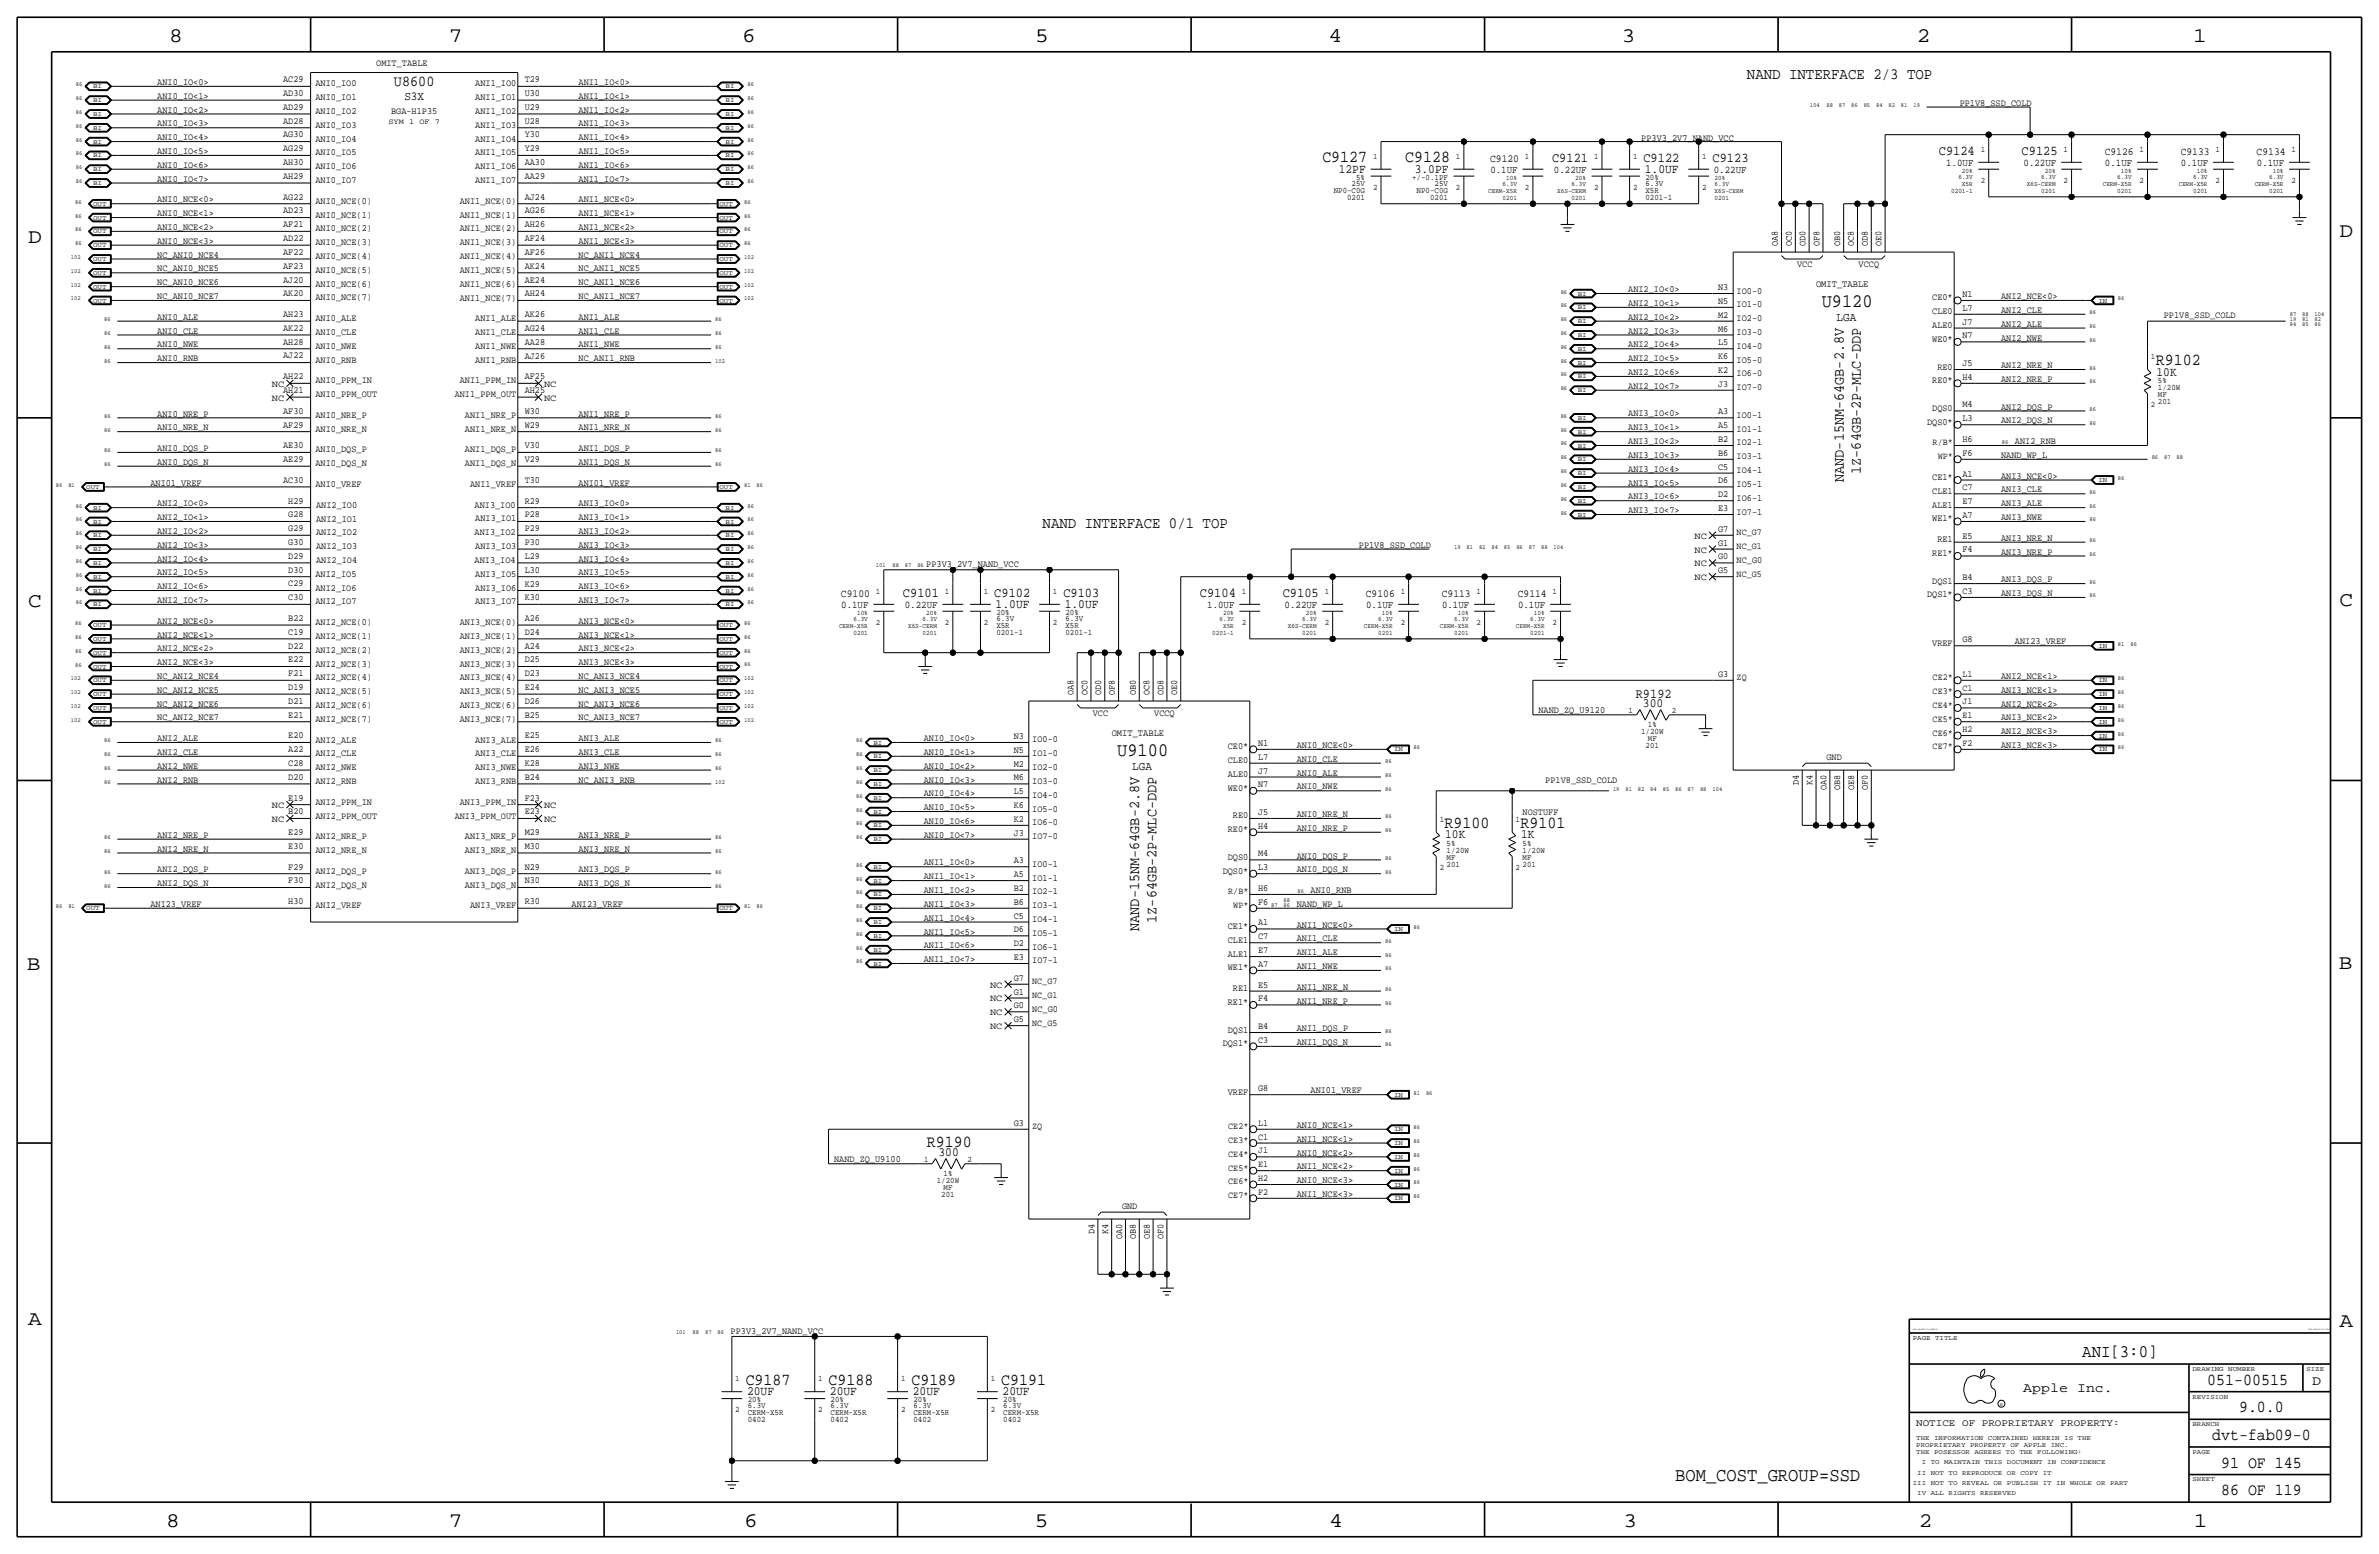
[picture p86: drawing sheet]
<svg xmlns="http://www.w3.org/2000/svg" width="875mm" height="572mm" viewBox="0 0 875 572" stroke-linecap="round" stroke-linejoin="round" font-family="sans-serif">
<defs><g id="words">
<g font-size="7.6">
<text x="62.2" y="15.5">8</text>
<text x="165" y="15.5">7</text>
<text x="273" y="15.5">6</text>
<text x="380.7" y="15.5">5</text>
<text x="488.6" y="15.5">4</text>
<text x="596.6" y="15.5">3</text>
<text x="705.1" y="15.5">2</text>
<text x="806.7" y="15.5">1</text>
<text x="10.4" y="89.4">D</text>
<text x="860.5" y="87.1">D</text>
<text x="10.4" y="223.3">C</text>
<text x="860.5" y="222.8">C</text>
<text x="9.8" y="356.6">B</text>
<text x="860.2" y="356.4">B</text>
<text x="10.4" y="487.4">A</text>
<text x="860.5" y="488.2">A</text>
<text x="61.2" y="561.6">8</text>
<text x="165" y="561.6">7</text>
<text x="273.8" y="561.6">6</text>
<text x="380.7" y="561.6">5</text>
<text x="488.9" y="561.6">4</text>
<text x="597.1" y="561.6">3</text>
<text x="705.8" y="561.6">2</text>
<text x="806.9" y="561.6">1</text>
</g>
<text font-size="7.1" x="616.2" y="544.8">BOM_COST_GROUP=SSD</text>
<g font-size="7">
<text x="670" y="113">U9120</text>
<text x="411" y="278.1">U9100</text>
</g>
<text font-size="6.5" x="765.9" y="499.1">ANI[3:0]</text>
<g font-size="6.2">
<text x="486.4" y="59.7">C9127</text>
<text x="516.9" y="59.7">C9128</text>
<text x="792.9" y="134.4">R9102</text>
<text x="531.3" y="304.5">R9100</text>
<text x="559.3" y="304.5">R9101</text>
<text x="341" y="421.6">R9190</text>
<text x="274.3" y="509.3">C9187</text>
<text x="304.7" y="509.3">C9188</text>
<text x="335.2" y="509.3">C9189</text>
<text x="368.2" y="509.3">C9191</text>
<text x="811.9" y="509.3">051-00515</text>
<text x="823.6" y="519.4">9.0.0</text>
<text x="813.7" y="529.6">dvt-fab09-0</text>
<text x="817" y="539.8">91 OF 145</text>
<text x="817" y="549.9">86 OF 119</text>
</g>
<g font-size="5.8">
<text x="642.6" y="29.2">NAND INTERFACE 2/3 TOP</text>
<text x="383.5" y="194.3">NAND INTERFACE 0/1 TOP</text>
</g>
<g font-size="5.6">
<text x="144.9" y="31.8">U8600</text>
<text x="678.1" y="177.2" transform="rotate(-90 678.1 177.2)">NAND-15NM-64GB-2.8V</text>
<text x="684.5" y="174.2" transform="rotate(-90 684.5 174.2)">1Z-64GB-2P-MLC-DDP</text>
<text x="425.4" y="339.3" transform="rotate(-90 425.4 339.3)">1Z-64GB-2P-MLC-DDP</text>
<text x="419" y="342.3" transform="rotate(-90 419 342.3)">NAND-15NM-64GB-2.8V</text>
</g>
<g font-size="5">
<text x="570.9" y="59.7">C9121</text>
<text x="604.5" y="59.7">C9122</text>
<text x="629.9" y="59.7">C9123</text>
<text x="713.1" y="57.2">C9124</text>
<text x="743.6" y="57.2">C9125</text>
<text x="332.1" y="219.7">C9101</text>
<text x="365.7" y="219.7">C9102</text>
<text x="391.1" y="219.7">C9103</text>
<text x="441.3" y="219.7">C9104</text>
<text x="471.8" y="219.7">C9105</text>
<text x="601.6" y="256.5">R9192</text>
<text x="850.5" y="509.3">D</text>
<text x="744.2" y="511.8">Apple Inc.</text>
</g>
<g font-size="4.7">
<text x="492.4" y="63.5">12PF</text>
<text x="520.4" y="63.5">3.0PF</text>
<text x="605" y="63.5">1.0UF</text>
<text x="793.2" y="138.2">10K</text>
<text x="366.2" y="223.5">1.0UF</text>
<text x="391.6" y="223.5">1.0UF</text>
<text x="604.3" y="260.1">300</text>
<text x="531.6" y="308.4">10K</text>
<text x="559.5" y="308.4">1K</text>
<text x="345.2" y="425.2">300</text>
<text x="274.8" y="513.1">20UF</text>
<text x="305.3" y="513.1">20UF</text>
<text x="335.7" y="513.1">20UF</text>
<text x="368.8" y="513.1">20UF</text>
</g>
<g font-size="4.5">
<text x="148.7" y="36.8">S3X</text>
<text x="675.5" y="118.1">LGA</text>
<text x="416.4" y="283.2">LGA</text>
</g>
<g font-size="4">
<text x="548.1" y="59.7">C9120</text>
<text x="774.1" y="57.2">C9126</text>
<text x="802.1" y="57.2">C9133</text>
<text x="830" y="57.2">C9134</text>
<text x="309.3" y="219.7">C9100</text>
<text x="502.4" y="219.7">C9106</text>
<text x="530.3" y="219.7">C9113</text>
<text x="558.2" y="219.7">C9114</text>
</g>
<g font-size="3.8">
<text x="548.2" y="63.5">0.1UF</text>
<text x="571.6" y="63.5">0.22UF</text>
<text x="630.4" y="63.5">0.22UF</text>
<text x="715.8" y="61">1.0UF</text>
<text x="744.3" y="61">0.22UF</text>
<text x="774.2" y="61">0.1UF</text>
<text x="802.2" y="61">0.1UF</text>
<text x="830.1" y="61">0.1UF</text>
<text x="309.4" y="223.5">0.1UF</text>
<text x="332.8" y="223.5">0.22UF</text>
<text x="444" y="223.5">1.0UF</text>
<text x="472.5" y="223.5">0.22UF</text>
<text x="502.5" y="223.5">0.1UF</text>
<text x="530.4" y="223.5">0.1UF</text>
<text x="558.3" y="223.5">0.1UF</text>
</g>
<text font-size="3.7" x="704.8" y="524.5">NOTICE OF PROPRIETARY PROPERTY:</text>
<g font-size="3.6">
<text x="668" y="105.4">OMIT_TABLE</text>
<text x="408.9" y="270.5">OMIT_TABLE</text>
</g>
<g font-size="3.5">
<text x="138.4" y="24.1">OMIT_TABLE</text>
<text x="57.9" y="31.3">ANI0_IO&lt;0&gt;</text>
<text x="104.1" y="30.2">AC29</text>
<text x="104.1" y="35.3">AD30</text>
<text x="116" y="31.8">ANI0_IO0</text>
<text x="174.8" y="31.7">ANI1_IO0</text>
<text x="193" y="30.2">T29</text>
<text x="193" y="35.3">U30</text>
<text x="212.8" y="31.2">ANI1_IO&lt;0&gt;</text>
<text x="57.9" y="36.3">ANI0_IO&lt;1&gt;</text>
<text x="57.9" y="41.4">ANI0_IO&lt;2&gt;</text>
<text x="104.1" y="40.4">AD29</text>
<text x="116" y="41.9">ANI0_IO2</text>
<text x="116" y="36.9">ANI0_IO1</text>
<text x="143.8" y="41.9">BGA-H1P35</text>
<text x="174.8" y="36.8">ANI1_IO1</text>
<text x="174.8" y="41.9">ANI1_IO2</text>
<text x="193" y="40.4">U29</text>
<text x="212.8" y="41.4">ANI1_IO&lt;2&gt;</text>
<text x="212.8" y="36.3">ANI1_IO&lt;1&gt;</text>
<text x="720.8" y="38.9">PP1V8_SSD_COLD</text>
<text x="57.9" y="46.5">ANI0_IO&lt;3&gt;</text>
<text x="104.1" y="45.5">AD28</text>
<text x="116" y="47">ANI0_IO3</text>
<text x="174.8" y="47">ANI1_IO3</text>
<text x="193" y="45.5">U28</text>
<text x="212.8" y="46.5">ANI1_IO&lt;3&gt;</text>
<text x="57.9" y="51.6">ANI0_IO&lt;4&gt;</text>
<text x="104.1" y="50.5">AG30</text>
<text x="116" y="52.1">ANI0_IO4</text>
<text x="174.8" y="52.1">ANI1_IO4</text>
<text x="193" y="50.6">Y30</text>
<text x="212.8" y="51.6">ANI1_IO&lt;4&gt;</text>
<text x="603.7" y="51.8">PP3V3_2V7_NAND_VCC</text>
<text x="57.9" y="56.7">ANI0_IO&lt;5&gt;</text>
<text x="104.1" y="55.6">AG29</text>
<text x="116" y="57.1">ANI0_IO5</text>
<text x="174.8" y="57.2">ANI1_IO5</text>
<text x="193" y="55.6">Y29</text>
<text x="212.8" y="56.7">ANI1_IO&lt;5&gt;</text>
<text x="57.9" y="61.7">ANI0_IO&lt;6&gt;</text>
<text x="104.1" y="60.7">AH30</text>
<text x="104.1" y="65.8">AH29</text>
<text x="116" y="62.2">ANI0_IO6</text>
<text x="174.8" y="62.2">ANI1_IO6</text>
<text x="193" y="60.7">AA30</text>
<text x="193" y="65.8">AA29</text>
<text x="212.8" y="61.8">ANI1_IO&lt;6&gt;</text>
<text x="57.9" y="66.8">ANI0_IO&lt;7&gt;</text>
<text x="116" y="67.3">ANI0_IO7</text>
<text x="174.8" y="67.3">ANI1_IO7</text>
<text x="212.8" y="66.8">ANI1_IO&lt;7&gt;</text>
<text x="57.9" y="74.4">ANI0_NCE&lt;0&gt;</text>
<text x="104.1" y="73.4">AG22</text>
<text x="116" y="74.9">ANI0_NCE(0)</text>
<text x="169.1" y="74.9">ANI1_NCE(0)</text>
<text x="193" y="73.4">AJ24</text>
<text x="212.8" y="74.5">ANI1_NCE&lt;0&gt;</text>
<text x="57.9" y="79.5">ANI0_NCE&lt;1&gt;</text>
<text x="104.1" y="78.5">AD23</text>
<text x="104.1" y="83.6">AF21</text>
<text x="116" y="80">ANI0_NCE(1)</text>
<text x="169.1" y="80">ANI1_NCE(1)</text>
<text x="193" y="78.5">AG26</text>
<text x="193" y="83.6">AH26</text>
<text x="212.8" y="79.5">ANI1_NCE&lt;1&gt;</text>
<text x="57.9" y="84.6">ANI0_NCE&lt;2&gt;</text>
<text x="57.9" y="89.7">ANI0_NCE&lt;3&gt;</text>
<text x="104.1" y="88.7">AD22</text>
<text x="116" y="85.1">ANI0_NCE(2)</text>
<text x="169.1" y="85.1">ANI1_NCE(2)</text>
<text x="193" y="88.7">AF24</text>
<text x="212.8" y="84.6">ANI1_NCE&lt;2&gt;</text>
<text x="212.8" y="89.7">ANI1_NCE&lt;3&gt;</text>
<text x="57.9" y="94.7">NC_ANI0_NCE4</text>
<text x="104.1" y="93.7">AF22</text>
<text x="116" y="95.2">ANI0_NCE(4)</text>
<text x="116" y="90.2">ANI0_NCE(3)</text>
<text x="169.1" y="95.3">ANI1_NCE(4)</text>
<text x="169.1" y="90.2">ANI1_NCE(3)</text>
<text x="193" y="93.8">AF26</text>
<text x="212.8" y="94.7">NC_ANI1_NCE4</text>
<text x="653.9" y="90.4" transform="rotate(-90 653.9 90.4)">OA8</text>
<text x="659" y="90.4" transform="rotate(-90 659 90.4)">OC0</text>
<text x="664.1" y="90.4" transform="rotate(-90 664.1 90.4)">OD0</text>
<text x="669.2" y="90.4" transform="rotate(-90 669.2 90.4)">OF8</text>
<text x="676.8" y="90.4" transform="rotate(-90 676.8 90.4)">OB0</text>
<text x="681.9" y="90.4" transform="rotate(-90 681.9 90.4)">OC8</text>
<text x="687" y="90.4" transform="rotate(-90 687 90.4)">OD8</text>
<text x="692.1" y="90.4" transform="rotate(-90 692.1 90.4)">OE0</text>
<text x="57.9" y="99.8">NC_ANI0_NCE5</text>
<text x="104.1" y="98.8">AF23</text>
<text x="116" y="100.4">ANI0_NCE(5)</text>
<text x="169.1" y="100.3">ANI1_NCE(5)</text>
<text x="193" y="98.8">AK24</text>
<text x="212.8" y="99.8">NC_ANI1_NCE5</text>
<text x="661" y="98.3">VCC</text>
<text x="683.6" y="98.3">VCCQ</text>
<text x="57.9" y="104.9">NC_ANI0_NCE6</text>
<text x="104.1" y="103.9">AJ20</text>
<text x="116" y="105.4">ANI0_NCE(6)</text>
<text x="169.1" y="105.4">ANI1_NCE(6)</text>
<text x="193" y="103.9">AE24</text>
<text x="212.8" y="104.9">NC_ANI1_NCE6</text>
<text x="598.9" y="107.5">ANI2_IO&lt;0&gt;</text>
<text x="631.9" y="106.7">N3</text>
<text x="638.8" y="107.9">IO0-0</text>
<text x="57.9" y="110">NC_ANI0_NCE7</text>
<text x="104.1" y="109">AK20</text>
<text x="116" y="110.5">ANI0_NCE(7)</text>
<text x="169.1" y="110.5">ANI1_NCE(7)</text>
<text x="193" y="109">AH24</text>
<text x="212.8" y="110">NC_ANI1_NCE7</text>
<text x="598.9" y="112.5">ANI2_IO&lt;1&gt;</text>
<text x="631.9" y="111.8">N5</text>
<text x="638.8" y="113">IO1-0</text>
<text x="710.7" y="110.5">CE0*</text>
<text x="721.8" y="109.2">N1</text>
<text x="736" y="110">ANI2_NCE&lt;0&gt;</text>
<text x="57.9" y="117.6">ANI0_ALE</text>
<text x="104.1" y="116.6">AH23</text>
<text x="116" y="118.1">ANI0_ALE</text>
<text x="174.8" y="118.1">ANI1_ALE</text>
<text x="193" y="116.6">AK26</text>
<text x="212.8" y="117.6">ANI1_ALE</text>
<text x="598.9" y="117.6">ANI2_IO&lt;2&gt;</text>
<text x="631.9" y="116.8">M2</text>
<text x="638.8" y="118.1">IO2-0</text>
<text x="710.7" y="115.6">CLE0</text>
<text x="721.8" y="119.4">J7</text>
<text x="721.8" y="114.3">L7</text>
<text x="736" y="115.1">ANI2_CLE</text>
<text x="795.9" y="116.9">PP1V8_SSD_COLD</text>
<text x="57.9" y="122.7">ANI0_CLE</text>
<text x="104.1" y="121.7">AK22</text>
<text x="116" y="123.2">ANI0_CLE</text>
<text x="174.8" y="123.2">ANI1_CLE</text>
<text x="193" y="121.7">AG24</text>
<text x="212.8" y="122.7">ANI1_CLE</text>
<text x="598.9" y="122.7">ANI2_IO&lt;3&gt;</text>
<text x="631.9" y="121.9">M6</text>
<text x="638.8" y="123.2">IO3-0</text>
<text x="710.7" y="125.7">WE0*</text>
<text x="710.7" y="120.6">ALE0</text>
<text x="721.8" y="124.5">N7</text>
<text x="736" y="120.1">ANI2_ALE</text>
<text x="736" y="125.2">ANI2_NWE</text>
<text x="57.9" y="127.8">ANI0_NWE</text>
<text x="104.1" y="126.8">AH28</text>
<text x="104.1" y="131.8">AJ22</text>
<text x="116" y="128.3">ANI0_NWE</text>
<text x="174.8" y="128.3">ANI1_NWE</text>
<text x="193" y="126.8">AA28</text>
<text x="193" y="131.9">AJ26</text>
<text x="212.8" y="127.8">ANI1_NWE</text>
<text x="598.9" y="127.8">ANI2_IO&lt;4&gt;</text>
<text x="631.9" y="127">L5</text>
<text x="638.8" y="128.3">IO4-0</text>
<text x="57.9" y="132.8">ANI0_RNB</text>
<text x="116" y="133.3">ANI0_RNB</text>
<text x="174.8" y="133.4">ANI1_RNB</text>
<text x="212.8" y="132.8">NC_ANI1_RNB</text>
<text x="598.9" y="137.9">ANI2_IO&lt;6&gt;</text>
<text x="598.9" y="132.8">ANI2_IO&lt;5&gt;</text>
<text x="631.9" y="132.1">K6</text>
<text x="631.9" y="137.1">K2</text>
<text x="638.8" y="133.3">IO5-0</text>
<text x="712.6" y="135.9">RE0</text>
<text x="721.8" y="134.6">J5</text>
<text x="736" y="135.4">ANI2_NRE_N</text>
<text x="100" y="142.2">NC</text>
<text x="104.1" y="139.5">AH22</text>
<text x="116" y="141">ANI0_PPM_IN</text>
<text x="169.1" y="141">ANI1_PPM_IN</text>
<text x="193" y="139.5">AF25</text>
<text x="200.1" y="142.2">NC</text>
<text x="598.9" y="143">ANI2_IO&lt;7&gt;</text>
<text x="631.9" y="142.2">J3</text>
<text x="638.8" y="143.5">IO7-0</text>
<text x="638.8" y="138.4">IO6-0</text>
<text x="710.7" y="141">RE0*</text>
<text x="721.8" y="139.7">H4</text>
<text x="736" y="140.5">ANI2_NRE_P</text>
<text x="100" y="147.3">NC</text>
<text x="104.1" y="144.5">AH21</text>
<text x="116" y="146.1">ANI0_PPM_OUT</text>
<text x="167.3" y="146.1">ANI1_PPM_OUT</text>
<text x="193" y="144.6">AH25</text>
<text x="200.1" y="147.3">NC</text>
<text x="721.8" y="149.9">M4</text>
<text x="57.9" y="153.2">ANI0_NRE_P</text>
<text x="104.1" y="152.2">AF30</text>
<text x="116" y="153.7">ANI0_NRE_P</text>
<text x="171" y="153.7">ANI1_NRE_P</text>
<text x="193" y="152.2">W30</text>
<text x="212.8" y="153.2">ANI1_NRE_P</text>
<text x="598.9" y="153.2">ANI3_IO&lt;0&gt;</text>
<text x="631.9" y="152.4">A3</text>
<text x="638.8" y="153.7">IO0-1</text>
<text x="710.7" y="151.1">DQS0</text>
<text x="721.8" y="154.9">L3</text>
<text x="736" y="155.7">ANI2_DQS_N</text>
<text x="736" y="150.6">ANI2_DQS_P</text>
<text x="57.9" y="158.3">ANI0_NRE_N</text>
<text x="104.1" y="157.2">AF29</text>
<text x="116" y="158.8">ANI0_NRE_N</text>
<text x="171" y="158.8">ANI1_NRE_N</text>
<text x="193" y="157.3">W29</text>
<text x="212.8" y="158.3">ANI1_NRE_N</text>
<text x="598.9" y="158.3">ANI3_IO&lt;1&gt;</text>
<text x="631.9" y="157.5">A5</text>
<text x="638.8" y="158.8">IO1-1</text>
<text x="708.8" y="156.2">DQS0*</text>
<text x="57.9" y="165.9">ANI0_DQS_P</text>
<text x="104.1" y="164.8">AE30</text>
<text x="116" y="166.4">ANI0_DQS_P</text>
<text x="171" y="166.4">ANI1_DQS_P</text>
<text x="193" y="164.9">V30</text>
<text x="212.8" y="165.9">ANI1_DQS_P</text>
<text x="598.9" y="163.3">ANI3_IO&lt;2&gt;</text>
<text x="631.9" y="162.6">B2</text>
<text x="631.9" y="167.6">B6</text>
<text x="638.8" y="163.8">IO2-1</text>
<text x="710.9" y="163.8">R/B*</text>
<text x="721.8" y="162.5">H6</text>
<text x="721.8" y="167.6">F6</text>
<text x="741.1" y="163.3">ANI2_RNB</text>
<text x="57.9" y="171">ANI0_DQS_N</text>
<text x="104.1" y="169.9">AE29</text>
<text x="116" y="171.5">ANI0_DQS_N</text>
<text x="171" y="171.5">ANI1_DQS_N</text>
<text x="193" y="169.9">V29</text>
<text x="212.8" y="171">ANI1_DQS_N</text>
<text x="598.9" y="168.4">ANI3_IO&lt;3&gt;</text>
<text x="598.9" y="173.5">ANI3_IO&lt;4&gt;</text>
<text x="631.9" y="172.7">C5</text>
<text x="638.8" y="168.9">IO3-1</text>
<text x="638.8" y="174">IO4-1</text>
<text x="712.7" y="168.9">WP*</text>
<text x="736" y="168.4">NAND_WP_L</text>
<text x="55.3" y="178.6">ANI01_VREF</text>
<text x="104.1" y="177.6">AC30</text>
<text x="116" y="179.1">ANI0_VREF</text>
<text x="172.9" y="179.1">ANI1_VREF</text>
<text x="193" y="177.6">T30</text>
<text x="212.8" y="178.6">ANI01_VREF</text>
<text x="598.9" y="178.6">ANI3_IO&lt;5&gt;</text>
<text x="631.9" y="177.8">D6</text>
<text x="638.8" y="179.1">IO5-1</text>
<text x="710.7" y="176.5">CE1*</text>
<text x="721.8" y="175.3">A1</text>
<text x="736" y="176">ANI3_NCE&lt;0&gt;</text>
<text x="106" y="185.2">H29</text>
<text x="193" y="185.2">R29</text>
<text x="598.9" y="183.6">ANI3_IO&lt;6&gt;</text>
<text x="631.9" y="182.9">D2</text>
<text x="638.8" y="184.2">IO6-1</text>
<text x="710.7" y="181.6">CLE1</text>
<text x="721.8" y="185.4">E7</text>
<text x="721.8" y="180.3">C7</text>
<text x="736" y="181.1">ANI3_CLE</text>
<text x="57.9" y="186.2">ANI2_IO&lt;0&gt;</text>
<text x="57.9" y="191.3">ANI2_IO&lt;1&gt;</text>
<text x="106" y="190.3">G28</text>
<text x="116.3" y="191.8">ANI2_IO1</text>
<text x="116.3" y="186.7">ANI2_IO0</text>
<text x="174.6" y="186.7">ANI3_IO0</text>
<text x="174.8" y="191.8">ANI3_IO1</text>
<text x="193" y="190.3">P28</text>
<text x="212.8" y="186.2">ANI3_IO&lt;0&gt;</text>
<text x="212.8" y="191.3">ANI3_IO&lt;1&gt;</text>
<text x="598.9" y="188.7">ANI3_IO&lt;7&gt;</text>
<text x="631.9" y="187.9">E3</text>
<text x="638.8" y="189.2">IO7-1</text>
<text x="710.7" y="191.8">WE1*</text>
<text x="710.7" y="186.7">ALE1</text>
<text x="721.8" y="190.5">A7</text>
<text x="736" y="191.3">ANI3_NWE</text>
<text x="736" y="186.2">ANI3_ALE</text>
<text x="57.9" y="196.4">ANI2_IO&lt;2&gt;</text>
<text x="106" y="195.4">G29</text>
<text x="116.3" y="196.9">ANI2_IO2</text>
<text x="174.6" y="196.9">ANI3_IO2</text>
<text x="193" y="195.4">P29</text>
<text x="212.8" y="196.4">ANI3_IO&lt;2&gt;</text>
<text x="631.9" y="195.6">G7</text>
<text x="638.8" y="196.9">NC_G7</text>
<text x="57.9" y="201.5">ANI2_IO&lt;3&gt;</text>
<text x="106" y="200.4">G30</text>
<text x="116.3" y="202">ANI2_IO3</text>
<text x="174.8" y="201.9">ANI3_IO3</text>
<text x="193" y="200.4">P30</text>
<text x="212.8" y="201.5">ANI3_IO&lt;3&gt;</text>
<text x="499.8" y="201.4">PP1V8_SSD_COLD</text>
<text x="623.3" y="203.2">NC</text>
<text x="623.3" y="198.1">NC</text>
<text x="631.9" y="200.6">G1</text>
<text x="638.8" y="201.9">NC_G1</text>
<text x="712.6" y="199.4">RE1</text>
<text x="721.8" y="198.1">E5</text>
<text x="721.8" y="203.2">F4</text>
<text x="736" y="204">ANI3_NRE_P</text>
<text x="736" y="198.9">ANI3_NRE_N</text>
<text x="57.9" y="206.5">ANI2_IO&lt;4&gt;</text>
<text x="106" y="205.5">D29</text>
<text x="116.3" y="207">ANI2_IO4</text>
<text x="174.6" y="207">ANI3_IO4</text>
<text x="193" y="205.5">L29</text>
<text x="212.8" y="206.5">ANI3_IO&lt;4&gt;</text>
<text x="340.7" y="208.7">PP3V3_2V7_NAND_VCC</text>
<text x="623.3" y="208.3">NC</text>
<text x="631.9" y="205.7">G0</text>
<text x="638.8" y="207">NC_G0</text>
<text x="710.7" y="204.5">RE1*</text>
<text x="57.9" y="211.6">ANI2_IO&lt;5&gt;</text>
<text x="106" y="210.6">D30</text>
<text x="106" y="215.7">C29</text>
<text x="116" y="212.1">ANI2_IO5</text>
<text x="174.8" y="212.1">ANI3_IO5</text>
<text x="193" y="210.6">L30</text>
<text x="193" y="215.7">K29</text>
<text x="212.8" y="211.6">ANI3_IO&lt;5&gt;</text>
<text x="623.3" y="213.4">NC</text>
<text x="631.9" y="210.8">G5</text>
<text x="638.8" y="212.1">NC_G5</text>
<text x="710.7" y="214.6">DQS1</text>
<text x="721.8" y="213.4">B4</text>
<text x="736" y="214.1">ANI3_DQS_P</text>
<text x="57.9" y="221.8">ANI2_IO&lt;7&gt;</text>
<text x="57.9" y="216.7">ANI2_IO&lt;6&gt;</text>
<text x="106" y="220.8">C30</text>
<text x="116" y="217.2">ANI2_IO6</text>
<text x="174.8" y="217.2">ANI3_IO6</text>
<text x="193" y="220.8">K30</text>
<text x="212.8" y="216.7">ANI3_IO&lt;6&gt;</text>
<text x="212.8" y="221.8">ANI3_IO&lt;7&gt;</text>
<text x="708.8" y="219.7">DQS1*</text>
<text x="721.8" y="218.4">C3</text>
<text x="736" y="219.2">ANI3_DQS_N</text>
<text x="116" y="222.3">ANI2_IO7</text>
<text x="174.8" y="222.3">ANI3_IO7</text>
<text x="57.9" y="229.4">ANI2_NCE&lt;0&gt;</text>
<text x="106" y="228.4">B22</text>
<text x="106" y="233.5">C19</text>
<text x="116" y="229.9">ANI2_NCE(0)</text>
<text x="169.1" y="229.9">ANI3_NCE(0)</text>
<text x="193" y="228.4">A26</text>
<text x="193" y="233.5">D24</text>
<text x="212.8" y="229.4">ANI3_NCE&lt;0&gt;</text>
<text x="57.9" y="239.6">ANI2_NCE&lt;2&gt;</text>
<text x="57.9" y="234.5">ANI2_NCE&lt;1&gt;</text>
<text x="106" y="238.5">D22</text>
<text x="116" y="235">ANI2_NCE(1)</text>
<text x="169.1" y="235">ANI3_NCE(1)</text>
<text x="193" y="238.6">A24</text>
<text x="212.8" y="234.5">ANI3_NCE&lt;1&gt;</text>
<text x="212.8" y="239.6">ANI3_NCE&lt;2&gt;</text>
<text x="710.7" y="237.5">VREF</text>
<text x="721.8" y="236.2">G8</text>
<text x="741.1" y="237">ANI23_VREF</text>
<text x="57.9" y="244.6">ANI2_NCE&lt;3&gt;</text>
<text x="106" y="243.6">E22</text>
<text x="116" y="240.1">ANI2_NCE(2)</text>
<text x="116" y="245.1">ANI2_NCE(3)</text>
<text x="169.1" y="240">ANI3_NCE(2)</text>
<text x="169.1" y="245.1">ANI3_NCE(3)</text>
<text x="193" y="243.6">D25</text>
<text x="212.8" y="244.6">ANI3_NCE&lt;3&gt;</text>
<text x="57.9" y="249.7">NC_ANI2_NCE4</text>
<text x="106" y="248.7">F21</text>
<text x="116" y="250.2">ANI2_NCE(4)</text>
<text x="169.1" y="250.2">ANI3_NCE(4)</text>
<text x="193" y="248.7">D23</text>
<text x="212.8" y="249.7">NC_ANI3_NCE4</text>
<text x="631.9" y="248.9">G3</text>
<text x="638.8" y="250.2">ZQ</text>
<text x="710.9" y="250.2">CE2*</text>
<text x="721.8" y="248.9">L1</text>
<text x="736" y="249.7">ANI2_NCE&lt;1&gt;</text>
<text x="57.9" y="254.8">NC_ANI2_NCE5</text>
<text x="106" y="253.8">D19</text>
<text x="116" y="255.3">ANI2_NCE(5)</text>
<text x="169.1" y="255.3">ANI3_NCE(5)</text>
<text x="193" y="253.8">E24</text>
<text x="212.8" y="254.8">NC_ANI3_NCE5</text>
<text x="394.9" y="255.5" transform="rotate(-90 394.9 255.5)">OA8</text>
<text x="399.9" y="255.5" transform="rotate(-90 399.9 255.5)">OC0</text>
<text x="405" y="255.5" transform="rotate(-90 405 255.5)">OD0</text>
<text x="410.1" y="255.5" transform="rotate(-90 410.1 255.5)">OF8</text>
<text x="417.7" y="255.5" transform="rotate(-90 417.7 255.5)">OB0</text>
<text x="422.8" y="255.5" transform="rotate(-90 422.8 255.5)">OC8</text>
<text x="427.9" y="255.5" transform="rotate(-90 427.9 255.5)">OD8</text>
<text x="433" y="255.5" transform="rotate(-90 433 255.5)">OE0</text>
<text x="710.9" y="255.3">CE3*</text>
<text x="721.8" y="254">C1</text>
<text x="736" y="254.8">ANI3_NCE&lt;1&gt;</text>
<text x="57.9" y="259.8">NC_ANI2_NCE6</text>
<text x="106" y="258.9">D21</text>
<text x="106" y="263.9">E21</text>
<text x="116" y="260.4">ANI2_NCE(6)</text>
<text x="169.1" y="260.4">ANI3_NCE(6)</text>
<text x="193" y="258.9">D26</text>
<text x="193" y="264">B25</text>
<text x="212.8" y="259.8">NC_ANI3_NCE6</text>
<text x="401.9" y="263.4">VCC</text>
<text x="424.5" y="263.4">VCCQ</text>
<text x="565.9" y="262.4">NAND_ZQ_U9120</text>
<text x="710.9" y="260.3">CE4*</text>
<text x="721.8" y="259.1">J1</text>
<text x="736" y="259.8">ANI2_NCE&lt;2&gt;</text>
<text x="57.9" y="264.9">NC_ANI2_NCE7</text>
<text x="116" y="265.5">ANI2_NCE(7)</text>
<text x="169.1" y="265.5">ANI3_NCE(7)</text>
<text x="212.8" y="264.9">NC_ANI3_NCE7</text>
<text x="710.9" y="265.4">CE5*</text>
<text x="721.8" y="264.2">E1</text>
<text x="721.8" y="269.2">H2</text>
<text x="736" y="264.9">ANI3_NCE&lt;2&gt;</text>
<text x="57.9" y="272.6">ANI2_ALE</text>
<text x="106" y="271.6">E20</text>
<text x="116" y="273.1">ANI2_ALE</text>
<text x="174.8" y="273.1">ANI3_ALE</text>
<text x="193" y="271.6">E25</text>
<text x="212.8" y="272.6">ANI3_ALE</text>
<text x="339.8" y="272.6">ANI0_IO&lt;0&gt;</text>
<text x="372.8" y="271.8">N3</text>
<text x="379.7" y="273">IO0-0</text>
<text x="451.6" y="275.6">CE0*</text>
<text x="462.7" y="274.3">N1</text>
<text x="477" y="275.1">ANI0_NCE&lt;0&gt;</text>
<text x="710.9" y="275.6">CE7*</text>
<text x="710.9" y="270.5">CE6*</text>
<text x="721.8" y="274.3">F2</text>
<text x="736" y="270">ANI2_NCE&lt;3&gt;</text>
<text x="736" y="275.1">ANI3_NCE&lt;3&gt;</text>
<text x="57.9" y="277.7">ANI2_CLE</text>
<text x="106" y="276.6">A22</text>
<text x="106" y="281.7">C28</text>
<text x="116" y="278.2">ANI2_CLE</text>
<text x="174.8" y="278.2">ANI3_CLE</text>
<text x="193" y="276.6">E26</text>
<text x="193" y="281.7">K28</text>
<text x="212.8" y="277.7">ANI3_CLE</text>
<text x="339.8" y="277.6">ANI0_IO&lt;1&gt;</text>
<text x="372.8" y="276.9">N5</text>
<text x="372.8" y="281.9">M2</text>
<text x="379.7" y="278.1">IO1-0</text>
<text x="451.6" y="280.7">CLE0</text>
<text x="462.7" y="279.4">L7</text>
<text x="477" y="280.2">ANI0_CLE</text>
<text x="671.8" y="279.6">GND</text>
<text x="57.9" y="282.7">ANI2_NWE</text>
<text x="57.9" y="287.8">ANI2_RNB</text>
<text x="106" y="286.8">D20</text>
<text x="116" y="283.2">ANI2_NWE</text>
<text x="174.8" y="283.2">ANI3_NWE</text>
<text x="193" y="286.8">B24</text>
<text x="212.8" y="282.7">ANI3_NWE</text>
<text x="212.8" y="287.8">NC_ANI3_RNB</text>
<text x="339.8" y="282.7">ANI0_IO&lt;2&gt;</text>
<text x="339.8" y="287.8">ANI0_IO&lt;3&gt;</text>
<text x="372.8" y="287">M6</text>
<text x="379.7" y="283.2">IO2-0</text>
<text x="451.6" y="285.7">ALE0</text>
<text x="462.7" y="284.5">J7</text>
<text x="477" y="285.3">ANI0_ALE</text>
<text x="568.4" y="287.8">PP1V8_SSD_COLD</text>
<text x="116" y="288.3">ANI2_RNB</text>
<text x="174.8" y="288.3">ANI3_RNB</text>
<text x="339.8" y="292.9">ANI0_IO&lt;4&gt;</text>
<text x="372.8" y="292.1">L5</text>
<text x="379.7" y="293.4">IO4-0</text>
<text x="379.7" y="288.3">IO3-0</text>
<text x="451.6" y="290.8">WE0*</text>
<text x="462.7" y="289.6">N7</text>
<text x="477" y="290.3">ANI0_NWE</text>
<text x="661.6" y="288.7" transform="rotate(-90 661.6 288.7)">D4</text>
<text x="666.7" y="288.7" transform="rotate(-90 666.7 288.7)">K4</text>
<text x="671.8" y="290.6" transform="rotate(-90 671.8 290.6)">OA0</text>
<text x="676.9" y="290.6" transform="rotate(-90 676.9 290.6)">OB8</text>
<text x="681.9" y="290.6" transform="rotate(-90 681.9 290.6)">OE8</text>
<text x="687" y="290.6" transform="rotate(-90 687 290.6)">OF0</text>
<text x="100" y="297.2">NC</text>
<text x="106" y="294.4">E19</text>
<text x="106" y="299.5">B20</text>
<text x="116" y="295.9">ANI2_PPM_IN</text>
<text x="169.1" y="295.9">ANI3_PPM_IN</text>
<text x="193" y="294.4">F23</text>
<text x="193" y="299.5">E23</text>
<text x="200.1" y="297.2">NC</text>
<text x="339.8" y="298">ANI0_IO&lt;5&gt;</text>
<text x="372.8" y="297.2">K6</text>
<text x="379.7" y="298.4">IO5-0</text>
<text x="462.7" y="299.7">J5</text>
<text x="560" y="299.7">NOSTUFF</text>
<text x="100" y="302.3">NC</text>
<text x="116" y="301">ANI2_PPM_OUT</text>
<text x="167.3" y="301">ANI3_PPM_OUT</text>
<text x="200.1" y="302.3">NC</text>
<text x="339.8" y="303">ANI0_IO&lt;6&gt;</text>
<text x="372.8" y="302.3">K2</text>
<text x="379.7" y="303.5">IO6-0</text>
<text x="453.5" y="301">RE0</text>
<text x="462.7" y="304.8">H4</text>
<text x="477" y="305.6">ANI0_NRE_P</text>
<text x="477" y="300.5">ANI0_NRE_N</text>
<text x="57.9" y="308.1">ANI2_NRE_P</text>
<text x="106" y="307.1">E29</text>
<text x="116" y="308.6">ANI2_NRE_P</text>
<text x="171" y="308.6">ANI3_NRE_P</text>
<text x="193" y="307.1">M29</text>
<text x="212.8" y="308.1">ANI3_NRE_P</text>
<text x="339.8" y="308.1">ANI0_IO&lt;7&gt;</text>
<text x="372.8" y="307.3">J3</text>
<text x="379.7" y="308.6">IO7-0</text>
<text x="451.6" y="306.1">RE0*</text>
<text x="57.9" y="313.2">ANI2_NRE_N</text>
<text x="106" y="312.2">E30</text>
<text x="116" y="313.7">ANI2_NRE_N</text>
<text x="171" y="313.7">ANI3_NRE_N</text>
<text x="193" y="312.2">M30</text>
<text x="212.8" y="313.2">ANI3_NRE_N</text>
<text x="372.8" y="317.5">A3</text>
<text x="451.6" y="316.2">DQS0</text>
<text x="462.7" y="315">M4</text>
<text x="477" y="315.8">ANI0_DQS_P</text>
<text x="57.9" y="320.8">ANI2_DQS_P</text>
<text x="106" y="319.8">F29</text>
<text x="116" y="321.3">ANI2_DQS_P</text>
<text x="171" y="321.3">ANI3_DQS_P</text>
<text x="193" y="319.8">N29</text>
<text x="212.8" y="320.8">ANI3_DQS_P</text>
<text x="339.8" y="323.4">ANI1_IO&lt;1&gt;</text>
<text x="339.8" y="318.3">ANI1_IO&lt;0&gt;</text>
<text x="372.8" y="322.6">A5</text>
<text x="379.7" y="323.9">IO1-1</text>
<text x="379.7" y="318.8">IO0-1</text>
<text x="449.7" y="321.3">DQS0*</text>
<text x="462.7" y="320">L3</text>
<text x="477" y="320.8">ANI0_DQS_N</text>
<text x="57.9" y="325.9">ANI2_DQS_N</text>
<text x="106" y="324.9">F30</text>
<text x="116" y="326.4">ANI2_DQS_N</text>
<text x="171" y="326.4">ANI3_DQS_N</text>
<text x="193" y="324.9">N30</text>
<text x="212.8" y="325.9">ANI3_DQS_N</text>
<text x="339.8" y="328.4">ANI1_IO&lt;2&gt;</text>
<text x="372.8" y="327.7">B2</text>
<text x="379.7" y="328.9">IO2-1</text>
<text x="451.8" y="328.9">R/B*</text>
<text x="462.7" y="327.7">H6</text>
<text x="482" y="328.5">ANI0_RNB</text>
<text x="55.3" y="333.5">ANI23_VREF</text>
<text x="106" y="332.5">H30</text>
<text x="116" y="334">ANI2_VREF</text>
<text x="172.9" y="334">ANI3_VREF</text>
<text x="193" y="332.5">R30</text>
<text x="210.3" y="333.5">ANI23_VREF</text>
<text x="339.8" y="333.5">ANI1_IO&lt;3&gt;</text>
<text x="372.8" y="332.7">B6</text>
<text x="379.7" y="334">IO3-1</text>
<text x="453.6" y="334">WP*</text>
<text x="462.7" y="332.7">F6</text>
<text x="477" y="333.5">NAND_WP_L</text>
<text x="339.8" y="338.6">ANI1_IO&lt;4&gt;</text>
<text x="372.8" y="337.8">C5</text>
<text x="379.7" y="339.1">IO4-1</text>
<text x="451.6" y="341.6">CE1*</text>
<text x="462.7" y="340.4">A1</text>
<text x="477" y="341.1">ANI1_NCE&lt;0&gt;</text>
<text x="339.8" y="343.7">ANI1_IO&lt;5&gt;</text>
<text x="372.8" y="342.9">D6</text>
<text x="372.8" y="348">D2</text>
<text x="379.7" y="344.2">IO5-1</text>
<text x="451.6" y="346.7">CLE1</text>
<text x="462.7" y="345.4">C7</text>
<text x="477" y="346.2">ANI1_CLE</text>
<text x="339.8" y="348.8">ANI1_IO&lt;6&gt;</text>
<text x="339.8" y="353.8">ANI1_IO&lt;7&gt;</text>
<text x="372.8" y="353.1">E3</text>
<text x="379.7" y="349.2">IO6-1</text>
<text x="451.6" y="351.8">ALE1</text>
<text x="462.7" y="350.5">E7</text>
<text x="477" y="351.3">ANI1_ALE</text>
<text x="379.7" y="354.3">IO7-1</text>
<text x="451.6" y="356.9">WE1*</text>
<text x="462.7" y="355.6">A7</text>
<text x="477" y="356.4">ANI1_NWE</text>
<text x="364.2" y="363.2">NC</text>
<text x="372.8" y="365.8">G1</text>
<text x="372.8" y="360.7">G7</text>
<text x="379.7" y="362">NC_G7</text>
<text x="453.5" y="364.5">RE1</text>
<text x="462.7" y="363.2">E5</text>
<text x="477" y="364">ANI1_NRE_N</text>
<text x="364.2" y="368.3">NC</text>
<text x="372.8" y="370.8">G0</text>
<text x="379.7" y="367">NC_G1</text>
<text x="451.6" y="369.6">RE1*</text>
<text x="462.7" y="368.3">F4</text>
<text x="477" y="369.1">ANI1_NRE_P</text>
<text x="364.2" y="373.4">NC</text>
<text x="372.8" y="375.9">G5</text>
<text x="379.7" y="372.1">NC_G0</text>
<text x="379.7" y="377.2">NC_G5</text>
<text x="364.2" y="378.5">NC</text>
<text x="451.6" y="379.7">DQS1</text>
<text x="462.7" y="378.5">B4</text>
<text x="462.7" y="383.5">C3</text>
<text x="477" y="379.2">ANI1_DQS_P</text>
<text x="449.7" y="384.8">DQS1*</text>
<text x="477" y="384.3">ANI1_DQS_N</text>
<text x="462.7" y="401.3">G8</text>
<text x="451.6" y="402.6">VREF</text>
<text x="482" y="402.1">ANI01_VREF</text>
<text x="372.9" y="414">G3</text>
<text x="379.7" y="415.3">ZQ</text>
<text x="451.8" y="415.3">CE2*</text>
<text x="462.7" y="414">L1</text>
<text x="462.7" y="419.1">C1</text>
<text x="477" y="414.8">ANI0_NCE&lt;1&gt;</text>
<text x="477" y="419.9">ANI1_NCE&lt;1&gt;</text>
<text x="451.8" y="425.4">CE4*</text>
<text x="451.8" y="420.4">CE3*</text>
<text x="462.7" y="424.2">J1</text>
<text x="477" y="425">ANI0_NCE&lt;2&gt;</text>
<text x="306.8" y="427.5">NAND_ZQ_U9100</text>
<text x="451.8" y="430.5">CE5*</text>
<text x="462.7" y="429.3">E1</text>
<text x="477" y="430">ANI1_NCE&lt;2&gt;</text>
<text x="451.8" y="435.6">CE6*</text>
<text x="462.7" y="434.3">H2</text>
<text x="477" y="435.1">ANI0_NCE&lt;3&gt;</text>
<text x="451.8" y="440.7">CE7*</text>
<text x="462.7" y="439.4">F2</text>
<text x="477" y="440.2">ANI1_NCE&lt;3&gt;</text>
<text x="412.7" y="444.7">GND</text>
<text x="402.5" y="453.8" transform="rotate(-90 402.5 453.8)">D4</text>
<text x="407.6" y="453.8" transform="rotate(-90 407.6 453.8)">K4</text>
<text x="412.7" y="455.7" transform="rotate(-90 412.7 455.7)">OA0</text>
<text x="417.8" y="455.7" transform="rotate(-90 417.8 455.7)">OB8</text>
<text x="422.9" y="455.7" transform="rotate(-90 422.9 455.7)">OE8</text>
<text x="427.9" y="455.7" transform="rotate(-90 427.9 455.7)">OF0</text>
<text x="268.7" y="490.5">PP3V3_2V7_NAND_VCC</text>
</g>
<g font-size="3.1">
<text x="505" y="58.4">1</text>
<text x="535.5" y="58.4">1</text>
<text x="560.9" y="58.4">1</text>
<text x="586.3" y="58.4">1</text>
<text x="600.7" y="58.4">1</text>
<text x="626.1" y="58.4">1</text>
<text x="728.5" y="55.9">1</text>
<text x="759" y="55.9">1</text>
<text x="787" y="55.9">1</text>
<text x="814.9" y="55.9">1</text>
<text x="842.8" y="55.9">1</text>
<text x="490.6" y="70.9">NP0-C0G</text>
<text x="497.2" y="68.3">25V</text>
<text x="498.8" y="66">5%</text>
<text x="505" y="69.9">2</text>
<text x="519.4" y="66">+/-0.1PF</text>
<text x="521" y="70.9">NP0-C0G</text>
<text x="527.6" y="68.3">25V</text>
<text x="535.5" y="69.9">2</text>
<text x="560.9" y="69.9">2</text>
<text x="586.3" y="69.9">2</text>
<text x="600.7" y="69.9">2</text>
<text x="605.2" y="70.9">X5R</text>
<text x="605.2" y="68.3">6.3V</text>
<text x="605.2" y="66">20%</text>
<text x="626.1" y="69.9">2</text>
<text x="728.5" y="67.3">2</text>
<text x="759" y="67.3">2</text>
<text x="787" y="67.3">2</text>
<text x="814.9" y="67.3">2</text>
<text x="842.8" y="67.3">2</text>
<text x="495.5" y="73.4">0201</text>
<text x="526" y="73.4">0201</text>
<text x="605.2" y="73.4">0201-1</text>
<text x="791.2" y="132.1">1</text>
<text x="793.7" y="141">5%</text>
<text x="793.7" y="143.5">1/20W</text>
<text x="791.2" y="149.9">2</text>
<text x="793.7" y="148.6">201</text>
<text x="793.7" y="146.1">MF</text>
<text x="322.1" y="218.4">1</text>
<text x="347.5" y="218.4">1</text>
<text x="361.9" y="218.4">1</text>
<text x="387.3" y="218.4">1</text>
<text x="456.8" y="218.4">1</text>
<text x="487.2" y="218.4">1</text>
<text x="515.2" y="218.4">1</text>
<text x="543.1" y="218.4">1</text>
<text x="571.1" y="218.4">1</text>
<text x="366.5" y="226.1">20%</text>
<text x="391.9" y="226.1">20%</text>
<text x="322.1" y="229.9">2</text>
<text x="347.5" y="229.9">2</text>
<text x="361.9" y="229.9">2</text>
<text x="366.5" y="233.4">0201-1</text>
<text x="366.5" y="230.9">X5R</text>
<text x="366.5" y="228.3">6.3V</text>
<text x="387.3" y="229.9">2</text>
<text x="391.9" y="233.4">0201-1</text>
<text x="391.9" y="230.9">X5R</text>
<text x="391.9" y="228.3">6.3V</text>
<text x="456.8" y="229.9">2</text>
<text x="487.2" y="229.9">2</text>
<text x="515.2" y="229.9">2</text>
<text x="543.1" y="229.9">2</text>
<text x="571.1" y="229.9">2</text>
<text x="599" y="262.1">1</text>
<text x="614.9" y="262.1">2</text>
<text x="606.1" y="267.5">1%</text>
<text x="603.6" y="270">1/20W</text>
<text x="605.3" y="275.1">201</text>
<text x="606.1" y="272.5">MF</text>
<text x="529.5" y="302.3">1</text>
<text x="557.5" y="302.3">1</text>
<text x="532.1" y="311.2">5%</text>
<text x="560" y="311.1">5%</text>
<text x="532.1" y="313.7">1/20W</text>
<text x="532.1" y="316.2">MF</text>
<text x="560" y="316.2">MF</text>
<text x="560" y="313.7">1/20W</text>
<text x="529.5" y="320">2</text>
<text x="532.1" y="318.8">201</text>
<text x="557.5" y="320">2</text>
<text x="560" y="318.8">201</text>
<text x="339.9" y="427.2">1</text>
<text x="355.8" y="427.2">2</text>
<text x="344.6" y="435.1">1/20W</text>
<text x="347" y="432.6">1%</text>
<text x="347" y="437.6">MF</text>
<text x="346.2" y="440.2">201</text>
<text x="270.5" y="508">1</text>
<text x="300.9" y="508">1</text>
<text x="331.4" y="508">1</text>
<text x="364.4" y="508">1</text>
<text x="275" y="515.6">20%</text>
<text x="305.5" y="515.6">20%</text>
<text x="336" y="515.6">20%</text>
<text x="369" y="515.6">20%</text>
<text x="270.5" y="519.4">2</text>
<text x="275" y="517.9">6.3V</text>
<text x="275" y="520.4">CERM-X5R</text>
<text x="300.9" y="519.4">2</text>
<text x="305.5" y="517.9">6.3V</text>
<text x="305.5" y="520.4">CERM-X5R</text>
<text x="331.4" y="519.4">2</text>
<text x="336" y="520.4">CERM-X5R</text>
<text x="336" y="517.9">6.3V</text>
<text x="364.4" y="519.4">2</text>
<text x="369" y="517.9">6.3V</text>
<text x="369" y="520.4">CERM-X5R</text>
<text x="275" y="523">0402</text>
<text x="305.5" y="523">0402</text>
<text x="336" y="523">0402</text>
<text x="369" y="523">0402</text>
</g>
<text font-size="2.9" x="142.9" y="45.7">SYM 1 OF 7</text>
<g font-size="2.5">
<text x="34.2" y="32.5">BI</text>
<text x="266.9" y="32.5">BI</text>
<text x="34.2" y="37.6">BI</text>
<text x="266.9" y="37.6">BI</text>
<text x="34.2" y="47.8">BI</text>
<text x="34.2" y="42.7">BI</text>
<text x="266.9" y="47.8">BI</text>
<text x="266.9" y="42.7">BI</text>
<text x="34.2" y="52.8">BI</text>
<text x="266.9" y="52.8">BI</text>
<text x="34.2" y="57.9">BI</text>
<text x="266.9" y="57.9">BI</text>
<text x="34.2" y="63">BI</text>
<text x="266.9" y="63">BI</text>
<text x="720.3" y="65.8">6.3V</text>
<text x="721.6" y="63.5">20%</text>
<text x="750.8" y="65.8">6.3V</text>
<text x="752.1" y="63.5">20%</text>
<text x="778.7" y="65.8">6.3V</text>
<text x="780.1" y="63.5">10%</text>
<text x="806.7" y="65.8">6.3V</text>
<text x="808" y="63.5">10%</text>
<text x="834.6" y="65.8">6.3V</text>
<text x="835.9" y="63.5">10%</text>
<text x="34.2" y="68.1">BI</text>
<text x="266.9" y="68.1">BI</text>
<text x="547.4" y="70.9">CERM-X5R</text>
<text x="552.7" y="68.3">6.3V</text>
<text x="554" y="66">10%</text>
<text x="572.8" y="70.9">X6S-CERM</text>
<text x="578.1" y="68.3">6.3V</text>
<text x="579.4" y="66">20%</text>
<text x="630.6" y="68.3">6.3V</text>
<text x="630.6" y="66">20%</text>
<text x="630.6" y="70.9">X6S-CERM</text>
<text x="717.7" y="70.9">0201-1</text>
<text x="721.6" y="68.3">X5R</text>
<text x="745.5" y="68.3">X6S-CERM</text>
<text x="750.8" y="70.9">0201</text>
<text x="773.4" y="68.3">CERM-X5R</text>
<text x="778.7" y="70.9">0201</text>
<text x="801.4" y="68.3">CERM-X5R</text>
<text x="806.7" y="70.9">0201</text>
<text x="829.3" y="68.3">CERM-X5R</text>
<text x="834.6" y="70.9">0201</text>
<text x="34.2" y="75.7">OUT</text>
<text x="264.6" y="75.7">OUT</text>
<text x="552.7" y="73.4">0201</text>
<text x="578.1" y="73.4">0201</text>
<text x="630.6" y="73.4">0201</text>
<text x="34.2" y="80.8">OUT</text>
<text x="264.6" y="80.8">OUT</text>
<text x="34.2" y="85.9">OUT</text>
<text x="264.6" y="85.9">OUT</text>
<text x="34.2" y="90.9">OUT</text>
<text x="264.6" y="90.9">OUT</text>
<text x="34.2" y="96">OUT</text>
<text x="34.2" y="101.1">OUT</text>
<text x="264.6" y="101.1">OUT</text>
<text x="264.6" y="96">OUT</text>
<text x="34.2" y="106.2">OUT</text>
<text x="264.6" y="106.2">OUT</text>
<text x="34.2" y="111.3">OUT</text>
<text x="264.6" y="111.3">OUT</text>
<text x="580.3" y="108.7">BI</text>
<text x="580.3" y="113.8">BI</text>
<text x="771.9" y="111.3">IN</text>
<text x="580.3" y="118.9">BI</text>
<text x="580.3" y="124">BI</text>
<text x="580.3" y="129">BI</text>
<text x="580.3" y="134.1">BI</text>
<text x="580.3" y="139.2">BI</text>
<text x="580.3" y="144.3">BI</text>
<text x="580.3" y="154.4">BI</text>
<text x="580.3" y="159.5">BI</text>
<text x="580.3" y="164.6">BI</text>
<text x="580.3" y="169.7">BI</text>
<text x="31.7" y="179.8">OUT</text>
<text x="264.6" y="179.8">OUT</text>
<text x="580.3" y="179.8">BI</text>
<text x="580.3" y="174.8">BI</text>
<text x="771.9" y="177.3">IN</text>
<text x="580.3" y="184.9">BI</text>
<text x="34.2" y="187.5">BI</text>
<text x="266.9" y="187.5">BI</text>
<text x="580.3" y="190">BI</text>
<text x="34.2" y="197.6">BI</text>
<text x="34.2" y="192.5">BI</text>
<text x="266.9" y="197.6">BI</text>
<text x="266.9" y="192.5">BI</text>
<text x="34.2" y="202.7">BI</text>
<text x="266.9" y="202.7">BI</text>
<text x="34.2" y="207.8">BI</text>
<text x="266.9" y="207.8">BI</text>
<text x="34.2" y="212.9">BI</text>
<text x="266.9" y="212.9">BI</text>
<text x="34.2" y="217.9">BI</text>
<text x="266.9" y="217.9">BI</text>
<text x="34.2" y="223">BI</text>
<text x="266.9" y="223">BI</text>
<text x="315.2" y="226.1">10%</text>
<text x="340.6" y="226.1">20%</text>
<text x="449.9" y="226.1">20%</text>
<text x="480.3" y="226.1">20%</text>
<text x="508.3" y="226.1">10%</text>
<text x="536.2" y="226.1">10%</text>
<text x="564.2" y="226.1">10%</text>
<text x="34.2" y="230.6">OUT</text>
<text x="264.6" y="230.6">OUT</text>
<text x="308.6" y="230.9">CERM-X5R</text>
<text x="313.9" y="233.4">0201</text>
<text x="313.9" y="228.3">6.3V</text>
<text x="334" y="230.9">X6S-CERM</text>
<text x="339.3" y="228.3">6.3V</text>
<text x="339.3" y="233.4">0201</text>
<text x="445.9" y="233.4">0201-1</text>
<text x="448.5" y="228.3">6.3V</text>
<text x="449.9" y="230.9">X5R</text>
<text x="473.7" y="230.9">X6S-CERM</text>
<text x="479" y="228.3">6.3V</text>
<text x="479" y="233.4">0201</text>
<text x="501.6" y="230.9">CERM-X5R</text>
<text x="507" y="233.4">0201</text>
<text x="507" y="228.3">6.3V</text>
<text x="529.6" y="230.9">CERM-X5R</text>
<text x="534.9" y="228.3">6.3V</text>
<text x="534.9" y="233.4">0201</text>
<text x="557.5" y="230.9">CERM-X5R</text>
<text x="562.8" y="233.4">0201</text>
<text x="562.8" y="228.3">6.3V</text>
<text x="34.2" y="235.7">OUT</text>
<text x="264.6" y="235.7">OUT</text>
<text x="771.9" y="238.3">IN</text>
<text x="34.2" y="240.8">OUT</text>
<text x="34.2" y="245.9">OUT</text>
<text x="264.6" y="245.9">OUT</text>
<text x="264.6" y="240.8">OUT</text>
<text x="34.2" y="251">OUT</text>
<text x="264.6" y="251">OUT</text>
<text x="771.9" y="251">IN</text>
<text x="34.2" y="256">OUT</text>
<text x="264.6" y="256">OUT</text>
<text x="771.9" y="256">IN</text>
<text x="34.2" y="261.1">OUT</text>
<text x="264.6" y="261.1">OUT</text>
<text x="771.9" y="261.1">IN</text>
<text x="34.2" y="266.2">OUT</text>
<text x="264.6" y="266.2">OUT</text>
<text x="771.9" y="266.2">IN</text>
<text x="321.3" y="273.8">BI</text>
<text x="771.9" y="271.3">IN</text>
<text x="321.3" y="278.9">BI</text>
<text x="512.8" y="276.4">IN</text>
<text x="771.9" y="276.4">IN</text>
<text x="321.3" y="284">BI</text>
<text x="321.3" y="289.1">BI</text>
<text x="321.3" y="294.1">BI</text>
<text x="321.3" y="299.2">BI</text>
<text x="321.3" y="304.3">BI</text>
<text x="321.3" y="309.4">BI</text>
<text x="321.3" y="319.5">BI</text>
<text x="321.3" y="324.6">BI</text>
<text x="321.3" y="329.7">BI</text>
<text x="31.7" y="334.8">OUT</text>
<text x="264.6" y="334.8">OUT</text>
<text x="321.3" y="334.8">BI</text>
<text x="321.3" y="339.9">BI</text>
<text x="321.3" y="344.9">BI</text>
<text x="512.8" y="342.4">IN</text>
<text x="321.3" y="350">BI</text>
<text x="321.3" y="355.1">BI</text>
<text x="512.8" y="403.4">IN</text>
<text x="512.8" y="416.1">IN</text>
<text x="512.8" y="421.1">IN</text>
<text x="512.8" y="431.3">IN</text>
<text x="512.8" y="426.2">IN</text>
<text x="512.8" y="436.4">IN</text>
<text x="512.8" y="441.5">IN</text>
<text x="703.5" y="492.8">PAGE TITLE</text>
<text x="806.4" y="504.2">DRAWING NUMBER</text>
<text x="848.3" y="504.2">SIZE</text>
<text x="806.4" y="514.4">REVISION</text>
<text x="806.4" y="524.5">BRANCH</text>
<text x="704.8" y="532.1">PROPRIETARY PROPERTY OF APPLE INC.</text>
<text x="704.8" y="529.6">THE INFORMATION CONTAINED HEREIN IS THE</text>
<text x="704.8" y="534.7">THE POSESSOR AGREES TO THE FOLLOWING:</text>
<text x="706.8" y="538.5">I TO MAINTAIN THIS DOCUMENT IN CONFIDENCE</text>
<text x="806.4" y="534.7">PAGE</text>
<text x="705.2" y="542.3">II NOT TO REPRODUCE OR COPY IT</text>
<text x="806.4" y="544.8">SHEET</text>
<text x="703.5" y="546.1">III NOT TO REVEAL OR PUBLISH IT IN WHOLE OR PART</text>
<text x="705.2" y="549.9">IV ALL RIGHTS RESERVED</text>
</g>
<g font-size="2.3">
<text x="27.9" y="31.8">86</text>
<text x="275" y="31.8">86</text>
<text x="27.9" y="41.9">86</text>
<text x="27.9" y="36.8">86</text>
<text x="275" y="41.9">86</text>
<text x="275" y="36.8">86</text>
<text x="665.7" y="39.4">104</text>
<text x="671.8" y="39.4">88</text>
<text x="676.4" y="39.4">87</text>
<text x="680.9" y="39.4">86</text>
<text x="685.5" y="39.4">85</text>
<text x="690.1" y="39.4">84</text>
<text x="694.6" y="39.4">82</text>
<text x="699.2" y="39.4">81</text>
<text x="703.8" y="39.4">19</text>
<text x="27.9" y="47">86</text>
<text x="275" y="47">86</text>
<text x="27.9" y="52.1">86</text>
<text x="275" y="52.1">86</text>
<text x="27.9" y="57.2">86</text>
<text x="275" y="57.2">86</text>
<text x="27.9" y="62.2">86</text>
<text x="275" y="62.2">86</text>
<text x="27.9" y="67.3">86</text>
<text x="275" y="67.3">86</text>
<text x="27.7" y="74.9">86</text>
<text x="273.7" y="74.9">86</text>
<text x="27.7" y="80">86</text>
<text x="273.7" y="80">86</text>
<text x="27.7" y="85.1">86</text>
<text x="273.7" y="85.1">86</text>
<text x="26.1" y="95.3">102</text>
<text x="27.7" y="90.2">86</text>
<text x="273.7" y="95.3">102</text>
<text x="273.7" y="90.2">86</text>
<text x="26.1" y="100.3">102</text>
<text x="273.7" y="100.3">102</text>
<text x="26.1" y="105.4">102</text>
<text x="273.7" y="105.4">102</text>
<text x="574" y="108">86</text>
<text x="26.1" y="110.5">102</text>
<text x="273.7" y="110.5">102</text>
<text x="574" y="113">86</text>
<text x="779" y="110.5">86</text>
<text x="38.3" y="118.1">86</text>
<text x="263.1" y="118.1">86</text>
<text x="574" y="118.1">86</text>
<text x="768.6" y="115.6">86</text>
<text x="842.2" y="118.1">19</text>
<text x="842.2" y="119.9">84</text>
<text x="842.2" y="116.3">87</text>
<text x="846.8" y="118.1">81</text>
<text x="846.8" y="119.9">85</text>
<text x="846.8" y="116.3">88</text>
<text x="851.4" y="118.1">82</text>
<text x="851.4" y="119.9">86</text>
<text x="851.4" y="116.3">104</text>
<text x="38.3" y="123.2">86</text>
<text x="263.1" y="123.2">86</text>
<text x="574" y="123.2">86</text>
<text x="768.6" y="120.6">86</text>
<text x="768.6" y="125.7">86</text>
<text x="38.3" y="128.3">86</text>
<text x="263.1" y="128.3">86</text>
<text x="574" y="128.3">86</text>
<text x="38.3" y="133.3">86</text>
<text x="263.1" y="133.4">102</text>
<text x="574" y="133.4">86</text>
<text x="768.6" y="135.9">86</text>
<text x="574" y="143.5">86</text>
<text x="574" y="138.4">86</text>
<text x="768.6" y="141">86</text>
<text x="38.3" y="153.7">86</text>
<text x="263.1" y="153.7">86</text>
<text x="574" y="153.7">86</text>
<text x="768.6" y="151.1">86</text>
<text x="38.3" y="158.7">86</text>
<text x="263.1" y="158.8">86</text>
<text x="574" y="158.8">86</text>
<text x="768.6" y="156.2">86</text>
<text x="38.3" y="166.4">86</text>
<text x="263.1" y="166.4">86</text>
<text x="574" y="163.8">86</text>
<text x="736.3" y="163.3">86</text>
<text x="38.3" y="171.4">86</text>
<text x="263.1" y="171.4">86</text>
<text x="574" y="174">86</text>
<text x="574" y="168.9">86</text>
<text x="791.4" y="168.9">86</text>
<text x="796" y="168.9">87</text>
<text x="800.6" y="168.9">88</text>
<text x="20.6" y="179.1">86</text>
<text x="25.1" y="179.1">81</text>
<text x="273.7" y="179.1">81</text>
<text x="278.3" y="179.1">86</text>
<text x="574" y="179.1">86</text>
<text x="779" y="176.5">86</text>
<text x="574" y="184.2">86</text>
<text x="768.6" y="181.6">86</text>
<text x="27.9" y="191.8">86</text>
<text x="27.9" y="186.7">86</text>
<text x="275" y="191.8">86</text>
<text x="275" y="186.7">86</text>
<text x="574" y="189.2">86</text>
<text x="768.6" y="186.7">86</text>
<text x="768.6" y="191.8">86</text>
<text x="27.9" y="196.9">86</text>
<text x="275" y="196.9">86</text>
<text x="27.9" y="201.9">86</text>
<text x="275" y="201.9">86</text>
<text x="534.9" y="201.9">19</text>
<text x="539.4" y="201.9">81</text>
<text x="544" y="201.9">82</text>
<text x="548.6" y="201.9">84</text>
<text x="553.2" y="201.9">85</text>
<text x="557.7" y="201.9">86</text>
<text x="562.3" y="201.9">87</text>
<text x="566.9" y="201.9">88</text>
<text x="571.5" y="201.9">104</text>
<text x="768.6" y="199.4">86</text>
<text x="27.9" y="207">86</text>
<text x="275" y="207">86</text>
<text x="322.2" y="208.7">101</text>
<text x="328.3" y="208.7">88</text>
<text x="332.8" y="208.7">87</text>
<text x="337.4" y="208.7">86</text>
<text x="768.6" y="204.5">86</text>
<text x="27.9" y="212.1">86</text>
<text x="275" y="212.1">86</text>
<text x="768.6" y="214.6">86</text>
<text x="27.9" y="217.2">86</text>
<text x="275" y="217.2">86</text>
<text x="768.6" y="219.7">86</text>
<text x="27.9" y="222.3">86</text>
<text x="275" y="222.3">86</text>
<text x="27.7" y="229.9">86</text>
<text x="273.7" y="229.9">86</text>
<text x="27.7" y="235">86</text>
<text x="273.7" y="235">86</text>
<text x="779" y="237.5">81</text>
<text x="783.6" y="237.5">86</text>
<text x="27.7" y="245.1">86</text>
<text x="27.7" y="240">86</text>
<text x="273.7" y="245.1">86</text>
<text x="273.7" y="240">86</text>
<text x="26.1" y="250.2">102</text>
<text x="273.7" y="250.2">102</text>
<text x="779" y="250.2">86</text>
<text x="26.1" y="255.3">102</text>
<text x="273.7" y="255.3">102</text>
<text x="779" y="255.3">86</text>
<text x="26.1" y="260.4">102</text>
<text x="273.7" y="260.4">102</text>
<text x="779" y="260.4">86</text>
<text x="26.1" y="265.4">102</text>
<text x="273.7" y="265.4">102</text>
<text x="779" y="265.4">86</text>
<text x="38.3" y="273">86</text>
<text x="263.1" y="273">86</text>
<text x="315" y="273.1">86</text>
<text x="519.9" y="275.6">86</text>
<text x="779" y="275.6">86</text>
<text x="779" y="270.5">86</text>
<text x="38.3" y="278.1">86</text>
<text x="263.1" y="278.1">86</text>
<text x="315" y="278.1">86</text>
<text x="509.5" y="280.7">86</text>
<text x="38.3" y="283.2">86</text>
<text x="263.1" y="283.2">86</text>
<text x="315" y="283.2">86</text>
<text x="509.5" y="285.7">86</text>
<text x="38.3" y="288.3">86</text>
<text x="263.1" y="288.3">102</text>
<text x="315" y="288.3">86</text>
<text x="315" y="293.4">86</text>
<text x="509.5" y="290.8">86</text>
<text x="593.3" y="290.8">19</text>
<text x="597.9" y="290.8">81</text>
<text x="602.4" y="290.8">82</text>
<text x="607" y="290.8">84</text>
<text x="611.6" y="290.8">85</text>
<text x="616.2" y="290.8">86</text>
<text x="620.7" y="290.8">87</text>
<text x="625.3" y="290.8">88</text>
<text x="629.9" y="290.8">104</text>
<text x="315" y="298.5">86</text>
<text x="315" y="303.5">86</text>
<text x="509.5" y="301">86</text>
<text x="38.3" y="308.6">86</text>
<text x="263.1" y="308.6">86</text>
<text x="315" y="308.6">86</text>
<text x="509.5" y="306.1">86</text>
<text x="38.3" y="313.7">86</text>
<text x="263.1" y="313.7">86</text>
<text x="509.5" y="316.2">86</text>
<text x="38.3" y="321.3">86</text>
<text x="263.1" y="321.3">86</text>
<text x="315" y="318.8">86</text>
<text x="315" y="323.9">86</text>
<text x="509.5" y="321.3">86</text>
<text x="38.3" y="326.4">86</text>
<text x="263.1" y="326.4">86</text>
<text x="315" y="328.9">86</text>
<text x="477.2" y="328.4">86</text>
<text x="20.6" y="334">86</text>
<text x="25.1" y="334">81</text>
<text x="273.7" y="334">81</text>
<text x="278.3" y="334">86</text>
<text x="315" y="334">86</text>
<text x="467.6" y="333.5">87</text>
<text x="472.1" y="331.7">88</text>
<text x="472.1" y="333.5">86</text>
<text x="315" y="339.1">86</text>
<text x="519.9" y="341.6">86</text>
<text x="315" y="344.2">86</text>
<text x="509.5" y="346.7">86</text>
<text x="315" y="349.3">86</text>
<text x="509.5" y="351.8">86</text>
<text x="315" y="354.3">86</text>
<text x="509.5" y="356.9">86</text>
<text x="509.5" y="364.5">86</text>
<text x="509.5" y="369.6">86</text>
<text x="509.5" y="379.7">86</text>
<text x="509.5" y="384.8">86</text>
<text x="519.9" y="402.6">81</text>
<text x="524.5" y="402.6">86</text>
<text x="519.9" y="415.3">86</text>
<text x="519.9" y="425.5">86</text>
<text x="519.9" y="420.4">86</text>
<text x="519.9" y="430.5">86</text>
<text x="519.9" y="435.6">86</text>
<text x="519.9" y="440.7">86</text>
<text x="248.7" y="490.5">101</text>
<text x="254.8" y="490.5">88</text>
<text x="259.3" y="490.5">87</text>
<text x="263.9" y="490.5">86</text>
</g>
<text font-size="1.8" x="735.5" y="516.9">R</text>
<g font-size=".8">
<text x="703.5" y="488.9">SYNC_MASTER=J79_RUENJOU</text>
<text x="848.9" y="488.9">SYNC_DATE=09/25/2015</text>
</g>
</g></defs>
<g fill="none" stroke="#000" stroke-width=".37">
<path d="M31.2 31.8l1.6-1.6zM31.2 36.8l1.6-1.5zM31.2 31.7l1.6 1.6zM31.2 36.8l1.6 1.6zM31.4 31.8l1.5-1.5zM31.4 36.8l1.5-1.4zM31.4 31.8l1.5 1.4zM31.4 36.8l1.5 1.5zM31.5 31.7l1.4 1.4zM31.5 36.8l1.4 1.4zM31.5 31.8l1.4-1.4zM31.5 36.8l1.4-1.3z"/>
<path d="M31.7 31.7l1.3 1.3zM31.7 36.8l1.3 1.3zM31.7 31.8l1.3-1.3zM31.7 36.8l1.3-1.2zM32.8 30.2h6.7zM32.8 35.3h6.7zM32.8 33.3h6.7zM32.8 38.4h6.7zM32.9 33.2h6.5zM32.9 38.3h6.5zM32.9 30.3h6.5zM32.9 35.4h6.5z"/>
<path d="M32.9 33.1h6.5zM32.9 38.2h6.5zM32.9 30.4h6.5zM32.9 35.5h6.5zM33 33h6.3zM33 30.5h6.3zM33 38.1h6.3zM33 35.6h6.3zM39.3 30.5l1.3 1.3zM39.3 35.6l1.3 1.2zM39.3 38.1l1.3-1.3zM39.4 33.1l1.3-1.4z"/>
<path d="M39.4 38.2l1.3-1.4zM39.4 30.4l1.3 1.4zM39.4 35.5l1.3 1.3zM39.4 30.3l1.5 1.5zM39.4 35.4l1.5 1.4zM39.4 33.2l1.5-1.4zM39.4 38.3l1.5-1.5zM39.5 30.2l1.5 1.6zM39.5 35.3l1.5 1.5zM39.5 33.3l1.5-1.6zM39.5 38.4l1.5-1.6zM40.6 31.8h2.5z"/>
<path d="M40.6 36.8h2.5zM40.6 31.7l-1.3 1.3zM43.1 31.8h63.5zM43.1 36.8h63.5zM106.6 31.8h7.6zM106.6 36.8h7.6zM114.2 26.7h76.2zM114.2 26.7v312.4zM190.4 36.8h7.7zM190.4 31.8h7.7zM190.4 26.7v312.4zM198.1 36.8h63.5z"/>
<path d="M198.1 31.8h63.5zM261.6 31.8h2.5zM261.6 36.8h2.5zM263.7 31.7l1.5 1.6zM263.7 36.8l1.5 1.6zM263.7 31.8l1.5-1.6zM263.7 36.8l1.5-1.5zM263.8 31.8l1.5-1.5zM263.8 36.8l1.5-1.4zM263.8 31.8l1.5 1.4zM263.8 36.8l1.5 1.5zM264 31.8l1.3-1.4z"/>
<path d="M264 36.8l1.3-1.3zM264 31.7l1.3 1.4zM264 36.8l1.3 1.4zM264.1 31.7l1.3 1.3zM264.1 36.8l1.3 1.3zM264.1 31.8l1.3-1.3zM264.1 36.8l1.3-1.2zM265.2 33.3h6.7zM265.2 38.4h6.7zM265.2 30.2h6.7zM265.2 35.3h6.7zM265.3 30.3h6.5z"/>
<path d="M265.3 35.4h6.5zM265.3 33.2h6.5zM265.3 38.3h6.5zM265.3 33.1h6.5zM265.3 38.2h6.5zM265.3 30.4h6.5zM265.3 35.5h6.5zM265.4 30.5h6.3zM265.4 35.6h6.3zM265.4 33h6.3zM265.4 38.1h6.3zM271.7 33l1.3-1.3z"/>
<path d="M271.7 38.1l1.3-1.3zM271.7 30.5l1.3 1.3zM271.7 35.6l1.3 1.2zM271.8 33.1l1.4-1.4zM271.8 38.2l1.4-1.4zM271.8 30.4l1.4 1.4zM271.8 35.5l1.4 1.3zM271.8 30.3l1.5 1.5zM271.8 35.4l1.5 1.4zM271.8 33.2l1.5-1.4zM271.8 38.3l1.5-1.5zM271.9 30.2l1.6 1.6z"/>
<path d="M271.9 35.3l1.6 1.5zM271.9 33.3l1.6-1.6zM271.9 38.4l1.6-1.6zM708.6 39.4h38.1zM746.7 39.4v10.1zM31.2 57.2l1.6-1.6zM31.2 52.1l1.6-1.6zM31.2 47l1.6-1.6zM31.2 41.9l1.6-1.6zM31.2 57.1l1.6 1.6zM31.2 52.1l1.6 1.5zM31.2 47l1.6 1.6z"/>
<path d="M31.2 41.9l1.6 1.6zM31.4 57.2l1.5-1.5zM31.4 52.1l1.5-1.5zM31.4 47l1.5-1.5zM31.4 41.9l1.5-1.5zM31.4 57.2l1.5 1.4zM31.4 52.1l1.5 1.4zM31.4 47l1.5 1.5zM31.4 41.9l1.5 1.5zM31.5 57.1l1.4 1.4zM31.5 52.1l1.4 1.3zM31.5 47l1.4 1.4z"/>
<path d="M31.5 41.9l1.4 1.4zM31.5 57.2l1.4-1.4zM31.5 52.1l1.4-1.4zM31.5 47l1.4-1.4zM31.5 41.9l1.4-1.4zM31.7 57.1l1.3 1.3zM31.7 52.1l1.3 1.2zM31.7 47l1.3 1.3zM31.7 41.9l1.3 1.3zM31.7 57.2l1.3-1.3zM31.7 52.1l1.3-1.3zM31.7 47l1.3-1.3z"/>
<path d="M31.7 41.9l1.3-1.3zM32.8 55.6h6.7zM32.8 50.5h6.7zM32.8 45.4h6.7zM32.8 40.3h6.7zM32.8 58.7h6.7zM32.8 53.6h6.7zM32.8 48.6h6.7zM32.8 43.5h6.7zM32.9 58.6h6.5zM32.9 53.5h6.5zM32.9 48.5h6.5z"/>
<path d="M32.9 43.4h6.5zM32.9 55.7h6.5zM32.9 50.6h6.5zM32.9 45.5h6.5zM32.9 40.4h6.5zM32.9 58.5h6.5zM32.9 53.4h6.5zM32.9 48.4h6.5zM32.9 43.3h6.5zM32.9 55.8h6.5zM32.9 50.7h6.5zM32.9 45.6h6.5z"/>
<path d="M32.9 40.5h6.5zM33 58.4h6.3zM33 55.9h6.3zM33 53.3h6.3zM33 50.8h6.3zM33 48.3h6.3zM33 45.7h6.3zM33 43.2h6.3zM33 40.6h6.3zM39.3 55.9l1.3 1.3zM39.3 50.8l1.3 1.3zM39.3 45.7l1.3 1.3z"/>
<path d="M39.3 40.6l1.3 1.3zM39.3 58.4l1.3-1.3zM39.3 53.3l1.3-1.2zM39.3 48.3l1.3-1.3zM39.3 43.2l1.3-1.3zM39.4 58.5l1.3-1.4zM39.4 53.4l1.3-1.3zM39.4 48.4l1.3-1.4zM39.4 43.3l1.3-1.4zM39.4 55.8l1.3 1.4zM39.4 50.7l1.3 1.4zM39.4 45.6l1.3 1.4z"/>
<path d="M39.4 40.5l1.3 1.4zM39.4 55.7l1.5 1.5zM39.4 50.6l1.5 1.5zM39.4 45.5l1.5 1.5zM39.4 40.4l1.5 1.5zM39.4 58.6l1.5-1.4zM39.4 53.5l1.5-1.4zM39.4 48.5l1.5-1.5zM39.4 43.4l1.5-1.5zM39.5 55.6l1.5 1.6zM39.5 50.5l1.5 1.6zM39.5 45.4l1.5 1.6z"/>
<path d="M39.5 40.3l1.5 1.6zM39.5 58.7l1.5-1.6zM39.5 53.6l1.5-1.5zM39.5 48.6l1.5-1.6zM39.5 43.5l1.5-1.6zM40.6 57.2h2.5zM40.6 52.1h2.5zM40.6 47h2.5zM40.6 41.9h2.5zM43.1 52.1h63.5zM43.1 57.2h63.5zM43.1 47h63.5z"/>
<path d="M43.1 41.9h63.5zM106.6 41.9h7.6zM106.6 47h7.6zM106.6 52.1h7.6zM106.6 57.2h7.6zM190.4 57.2h7.7zM190.4 52.1h7.7zM190.4 47h7.7zM190.4 41.9h7.7zM198.1 57.2h63.5zM198.1 47h63.5zM198.1 41.9h63.5z"/>
<path d="M198.1 52.1h63.5zM261.6 52.1h2.5zM261.6 57.2h2.5zM261.6 47h2.5zM261.6 41.9h2.5zM263.7 52.1l1.5 1.5zM263.7 57.1l1.5 1.6zM263.7 47l1.5 1.6zM263.7 41.9l1.5 1.6zM263.7 52.1l1.5-1.6zM263.7 57.2l1.5-1.6zM263.7 47l1.5-1.6z"/>
<path d="M263.7 41.9l1.5-1.6zM263.8 52.1l1.5-1.5zM263.8 57.2l1.5-1.5zM263.8 47l1.5-1.5zM263.8 41.9l1.5-1.5zM263.8 52.1l1.5 1.4zM263.8 57.2l1.5 1.4zM263.8 47l1.5 1.5zM263.8 41.9l1.5 1.5zM264 52.1l1.3-1.4zM264 57.2l1.3-1.4zM264 47l1.3-1.4z"/>
<path d="M264 41.9l1.3-1.4zM264 52.1l1.3 1.3zM264 57.1l1.3 1.4zM264 47l1.3 1.4zM264 41.9l1.3 1.4zM264.1 52.1l1.3 1.2zM264.1 57.1l1.3 1.3zM264.1 47l1.3 1.3zM264.1 41.9l1.3 1.3zM264.1 52.1l1.3-1.3zM264.1 57.2l1.3-1.3zM264.1 47l1.3-1.3z"/>
<path d="M264.1 41.9l1.3-1.3zM265.2 53.6h6.7zM265.2 58.7h6.7zM265.2 48.6h6.7zM265.2 43.5h6.7zM265.2 50.5h6.7zM265.2 55.6h6.7zM265.2 45.4h6.7zM265.2 40.3h6.7zM265.3 50.6h6.5zM265.3 55.7h6.5zM265.3 45.5h6.5z"/>
<path d="M265.3 40.4h6.5zM265.3 53.5h6.5zM265.3 58.6h6.5zM265.3 48.5h6.5zM265.3 43.4h6.5zM265.3 53.4h6.5zM265.3 58.5h6.5zM265.3 48.4h6.5zM265.3 43.3h6.5zM265.3 50.7h6.5zM265.3 55.8h6.5zM265.3 45.6h6.5z"/>
<path d="M265.3 40.5h6.5zM265.4 50.8h6.3zM265.4 55.9h6.3zM265.4 45.7h6.3zM265.4 40.6h6.3zM265.4 53.3h6.3zM265.4 58.4h6.3zM265.4 48.3h6.3zM265.4 43.2h6.3zM271.7 53.3l1.3-1.2zM271.7 58.4l1.3-1.3zM271.7 48.3l1.3-1.3z"/>
<path d="M271.7 43.2l1.3-1.3zM271.7 50.8l1.3 1.3zM271.7 55.9l1.3 1.3zM271.7 45.7l1.3 1.3zM271.7 40.6l1.3 1.3zM271.8 53.4l1.4-1.3zM271.8 58.5l1.4-1.4zM271.8 48.4l1.4-1.4zM271.8 43.3l1.4-1.4zM271.8 50.7l1.4 1.4zM271.8 55.8l1.4 1.4zM271.8 45.6l1.4 1.4z"/>
<path d="M271.8 40.5l1.4 1.4zM271.8 50.6l1.5 1.5zM271.8 55.7l1.5 1.5zM271.8 45.5l1.5 1.5zM271.8 40.4l1.5 1.5zM271.8 53.5l1.5-1.4zM271.8 58.6l1.5-1.4zM271.8 48.5l1.5-1.5zM271.8 43.4l1.5-1.5zM271.9 50.5l1.6 1.6zM271.9 55.6l1.6 1.6zM271.9 45.4l1.6 1.6z"/>
<path d="M271.9 40.3l1.6 1.6zM271.9 53.6l1.6-1.5zM271.9 58.7l1.6-1.6zM271.9 48.6l1.6-1.6zM271.9 43.5l1.6-1.6zM507.9 52.1v2.5zM507.9 54.6v7.6zM507.9 52.1h30.5zM538.4 52.1h25.4zM538.4 52.1v2.5zM538.4 54.6v7.6zM563.8 52.1h25.4z"/>
<path d="M563.8 52.1v2.5zM563.8 54.6v7.6zM589.2 52.1h10.2zM589.2 52.1v2.5zM589.2 54.6v7.6zM599.4 52.1h25.4zM599.4 52.1v2.5zM599.4 54.6v7.6zM624.8 52.1h30.5zM624.8 52.1v2.5zM624.8 54.6v7.6zM655.3 52.1v22.8z"/>
<path d="M693.4 49.5h38.1zM693.4 49.5v25.4zM727.7 59.7h7.6zM731.5 49.5h15.2zM731.5 49.5v2.6zM731.5 52.1v7.6zM746.7 49.5h15.2zM758.1 59.7h7.7zM761.9 49.5h28zM761.9 49.5v2.6zM761.9 52.1v7.6zM786.1 59.7h7.6z"/>
<path d="M789.9 49.5h27.9zM789.9 49.5v2.6zM789.9 52.1v7.6zM814 59.7h7.6zM817.8 49.5h28zM817.8 49.5v2.6zM817.8 52.1v7.6zM842 59.7h7.6zM845.8 49.5v2.6zM845.8 52.1v7.6zM31.2 62.2l1.6-1.5zM31.2 67.3l1.6-1.6z"/>
<path d="M31.2 62.2l1.6 1.6zM31.2 67.3l1.6 1.6zM31.4 62.2l1.5-1.4zM31.4 67.3l1.5-1.5zM31.4 62.2l1.5 1.5zM31.4 67.3l1.5 1.5zM31.5 62.2l1.4 1.4zM31.5 67.3l1.4 1.4zM31.5 62.2l1.4-1.3zM31.5 67.3l1.4-1.4zM31.7 62.2l1.3 1.3zM31.7 67.3l1.3 1.3z"/>
<path d="M31.7 62.2l1.3-1.2zM31.7 67.3l1.3-1.3zM32.5 74.9l1.6 1.6zM32.5 74.9l1.6-1.5zM32.7 74.9l1.4 1.5zM32.8 60.7h6.7zM32.8 65.7h6.7zM32.8 74.9l1.4-1.3zM32.8 63.8h6.7zM32.8 68.9h6.7zM32.8 74.9l1.4 1.4zM32.9 63.7h6.5z"/>
<path d="M32.9 68.8h6.5zM32.9 60.8h6.5zM32.9 65.8h6.5zM32.9 63.6h6.5zM32.9 68.7h6.5zM32.9 60.9h6.5zM32.9 65.9h6.5zM33 74.9l1.2 1.3zM33 63.5h6.3zM33 61h6.3zM33 68.6h6.3zM33 66h6.3z"/>
<path d="M34.1 76.5h6.8zM34.1 78.4h6.8zM34.1 73.4h6.8zM34.1 78.5h6.7zM34.1 73.5h6.7zM34.1 78.5l-1.4 1.5zM34.1 73.5l-1.4 1.4zM34.1 76.4h6.7zM34.2 78.6h6.5zM34.2 73.6h6.5zM34.2 76.3h6.5zM34.2 78.7h6.4z"/>
<path d="M34.2 73.7h6.4zM34.2 76.2h6.4zM34.2 78.7l-1.2 1.3zM34.2 73.7l-1.2 1.2zM39.3 61l1.3 1.2zM39.3 66l1.3 1.3zM39.3 63.5l1.3-1.3zM39.4 63.6l1.3-1.4zM39.4 68.7l1.3-1.4zM39.4 60.9l1.3 1.3zM39.4 65.9l1.3 1.4zM39.4 60.8l1.5 1.4z"/>
<path d="M39.4 65.8l1.5 1.5zM39.4 63.7l1.5-1.5zM39.5 60.7l1.5 1.5zM39.5 65.7l1.5 1.6zM39.5 63.8l1.5-1.6zM39.5 68.9l1.5-1.6zM40.6 74.9h2.5zM40.6 62.2h2.5zM40.6 67.3h2.5zM40.6 78.7v2.6zM40.6 73.7v2.5zM40.6 67.3l-1.3 1.3z"/>
<path d="M40.7 78.6v2.8zM40.7 73.6v2.7zM40.8 78.5v3zM40.8 73.5v2.9zM40.9 78.4v3.2zM40.9 73.4v3.1zM40.9 67.3l-1.5 1.5zM43.1 62.2h63.5zM43.1 67.3h63.5zM43.1 74.9h63.5zM106.6 67.3h7.6zM106.6 62.2h7.6z"/>
<path d="M106.6 74.9h7.6zM190.4 74.9h7.7zM190.4 67.3h7.7zM190.4 62.2h7.7zM198.1 74.9h63.5zM198.1 67.3h63.5zM198.1 62.2h63.5zM261.6 74.9h2.5zM261.6 62.2h2.5zM261.6 67.3h2.5zM263.7 62.2l1.5 1.6zM263.7 67.3l1.5 1.6z"/>
<path d="M263.7 62.2l1.5-1.5zM263.7 67.3l1.5-1.6zM263.8 78.4v3.2zM263.8 76.5h6.8zM263.8 73.4v3.1zM263.8 62.2l1.5-1.4zM263.8 67.3l1.5-1.5zM263.8 78.4h6.8zM263.8 73.4h6.8zM263.8 62.2l1.5 1.5zM263.8 67.3l1.5 1.5zM263.9 78.5h6.7z"/>
<path d="M263.9 73.5h6.7zM263.9 78.5v3zM263.9 73.5v2.9zM263.9 76.4h6.7zM264 62.2l1.3-1.3zM264 67.3l1.3-1.4zM264 62.2l1.3 1.4zM264 67.3l1.3 1.4zM264 78.6v2.8zM264 73.6v2.7zM264 76.3h6.5zM264 78.6h6.5z"/>
<path d="M264 73.6h6.5zM264.1 62.2l1.3 1.3zM264.1 67.3l1.3 1.3zM264.1 78.7h6.4zM264.1 78.7v2.6zM264.1 73.7h6.4zM264.1 73.7v2.5zM264.1 76.2h6.4zM264.1 62.2l1.3-1.2zM265.2 63.8h6.7zM265.2 68.9h6.7zM265.2 60.7h6.7z"/>
<path d="M265.2 65.7h6.7zM265.3 60.8h6.5zM265.3 65.8h6.5zM265.3 63.7h6.5zM265.3 68.8h6.5zM265.3 63.6h6.5zM265.3 68.7h6.5zM265.3 60.9h6.5zM265.3 65.9h6.5zM265.4 61h6.3zM265.4 66h6.3zM265.4 63.5h6.3z"/>
<path d="M265.4 68.6h6.3zM265.4 66l-1.3 1.3zM270.5 78.7l1.2 1.3zM270.5 73.7l1.2 1.2zM270.5 76.2l1.2-1.3zM270.5 76.3l1.4-1.4zM270.5 78.6l1.4 1.4zM270.5 73.6l1.4 1.3zM270.6 76.4l1.4-1.5zM270.6 78.5l1.4 1.5zM270.6 73.5l1.4 1.4zM270.6 78.4l1.6 1.6z"/>
<path d="M270.6 73.4l1.6 1.5zM270.6 76.5l1.6-1.6zM271.7 63.5l1.3-1.3zM271.7 68.6l1.3-1.3zM271.7 61l1.3 1.2zM271.7 66l1.3 1.3zM271.8 63.6l1.4-1.4zM271.8 68.7l1.4-1.4zM271.8 60.9l1.4 1.3zM271.8 65.9l1.4 1.4zM271.8 60.8l1.5 1.4zM271.8 65.8l1.5 1.5z"/>
<path d="M271.8 63.7l1.5-1.5zM271.8 68.8l1.5-1.5zM271.9 60.7l1.6 1.5zM271.9 65.7l1.6 1.6zM271.9 63.8l1.6-1.6zM271.9 68.9l1.6-1.6zM504.1 62.2h7.7zM504.1 64.8h7.7zM507.9 72.4v2.5zM507.9 64.8v7.6zM507.9 74.9h30.5zM534.6 62.2h7.6z"/>
<path d="M534.6 64.8h7.6zM538.4 74.9h25.4zM538.4 72.4v2.5zM538.4 64.8v7.6zM560 62.2h7.6zM560 64.8h7.6zM563.8 74.9h12.7zM563.8 72.4v2.5zM563.8 64.8v7.6zM576.5 74.9h12.7zM576.5 74.9v5.1zM585.4 62.2h7.6z"/>
<path d="M585.4 64.8h7.6zM589.2 72.4v2.5zM589.2 64.8v7.6zM589.2 74.9h10.2zM595.6 64.8h7.6zM595.6 62.2h7.6zM599.4 74.9h25.4zM599.4 72.4v2.5zM599.4 64.8v7.6zM621 64.8h7.6zM621 62.2h7.6zM624.8 72.4v2.5z"/>
<path d="M624.8 64.8v7.6zM655.3 74.9h5zM655.3 74.9v10.2zM660.3 74.9v10.2zM660.3 74.9h5.1zM665.4 74.9h5.1zM665.4 74.9v10.2zM670.5 74.9v10.2zM678.1 74.9h5.1zM678.1 74.9v10.2zM683.2 74.9h5.1zM683.2 74.9v10.2z"/>
<path d="M688.3 74.9h5.1zM688.3 74.9v10.2zM693.4 74.9v10.2zM727.7 62.2h7.6zM731.5 72.4h30.4zM731.5 69.9v2.5zM731.5 62.2v7.7zM758.1 62.2h7.7zM761.9 72.4h28zM761.9 69.8v2.6zM761.9 62.2v7.7zM786.1 62.2h7.6z"/>
<path d="M789.9 72.4h27.9zM789.9 69.8v2.6zM789.9 62.2v7.7zM814 62.2h7.6zM817.8 72.4h28zM817.8 69.8v2.6zM817.8 62.2v7.7zM842 62.2h7.6zM845.8 69.8v2.6zM845.8 72.4v5.1zM845.8 77.5v2.5zM845.8 62.2v7.7z"/>
<path d="M32.5 95.2l1.6 1.6zM32.5 80l1.6 1.6zM32.5 85.1l1.6 1.6zM32.5 90.2l1.6 1.5zM32.5 95.3l1.6-1.6zM32.5 80l1.6-1.6zM32.5 85.1l1.6-1.6zM32.5 90.2l1.6-1.6zM32.7 95.3l1.4 1.4zM32.7 80l1.4 1.5zM32.7 85.1l1.4 1.5zM32.7 90.2l1.4 1.4z"/>
<path d="M32.8 95.3l1.4-1.4zM32.8 80l1.4-1.4zM32.8 85.1l1.4-1.4zM32.8 90.2l1.4-1.4zM32.8 95.2l1.4 1.4zM32.8 80l1.4 1.4zM32.8 85.1l1.4 1.4zM32.8 90.2l1.4 1.3zM33 95.2l1.2 1.3zM33 80l1.2 1.3zM33 85.1l1.2 1.3zM33 90.2l1.2 1.2z"/>
<path d="M33 95.3l1.2-1.3zM34.1 96.8h6.8zM34.1 81.6h6.8zM34.1 86.7h6.8zM34.1 91.7h6.8zM34.1 93.7h6.8zM34.1 98.8h6.8zM34.1 83.5h6.8zM34.1 88.6h6.8zM34.1 93.8h6.7zM34.1 98.9h6.7zM34.1 83.6h6.7z"/>
<path d="M34.1 88.7h6.7zM34.1 93.8l-1.4 1.5zM34.1 83.6l-1.4 1.5zM34.1 88.7l-1.4 1.5zM34.1 96.7h6.7zM34.1 81.5h6.7zM34.1 86.6h6.7zM34.1 91.6h6.7zM34.2 93.9h6.5zM34.2 96.6h6.5zM34.2 99h6.5zM34.2 81.4h6.5z"/>
<path d="M34.2 83.7h6.5zM34.2 86.5h6.5zM34.2 88.8h6.5zM34.2 91.5h6.5zM34.2 94h6.4zM34.2 96.5h6.4zM34.2 99.1h6.4zM34.2 81.3h6.4zM34.2 83.8h6.4zM34.2 86.4h6.4zM34.2 88.9h6.4zM34.2 91.4h6.4z"/>
<path d="M34.2 83.8l-1.2 1.3zM34.2 88.9l-1.2 1.3zM40.6 95.3h2.5zM40.6 80h2.5zM40.6 85.1h2.5zM40.6 90.2h2.5zM40.6 94v2.5zM40.6 99.1v2.5zM40.6 83.8v2.6zM40.6 88.9v2.5zM40.7 93.9v2.7zM40.7 99v2.7z"/>
<path d="M40.7 83.7v2.8zM40.7 88.8v2.7zM40.8 93.8v2.9zM40.8 98.9v2.9zM40.8 83.6v3zM40.8 88.7v2.9zM40.9 93.7v3.1zM40.9 98.8v3.1zM40.9 83.5v3.2zM40.9 88.6v3.1zM43.1 95.3h63.5zM43.1 90.2h63.5z"/>
<path d="M43.1 80h63.5zM43.1 85.1h63.5zM106.6 85.1h7.6zM106.6 80h7.6zM106.6 95.3h7.6zM106.6 90.2h7.6zM190.4 90.2h7.7zM190.4 95.3h7.7zM190.4 85.1h7.7zM190.4 80h7.7zM198.1 95.3h63.5zM198.1 90.2h63.5z"/>
<path d="M198.1 85.1h63.5zM198.1 80h63.5zM261.6 95.3h2.5zM261.6 90.2h2.5zM261.6 85.1h2.5zM261.6 80h2.5zM263.8 98.8v3.1zM263.8 96.8h6.8zM263.8 93.7v3.1zM263.8 91.7h6.8zM263.8 88.6v3.1zM263.8 86.7h6.8z"/>
<path d="M263.8 83.5v3.2zM263.8 81.6h6.8zM263.8 98.8h6.8zM263.8 93.7h6.8zM263.8 88.6h6.8zM263.8 83.5h6.8zM263.9 98.9h6.7zM263.9 93.8h6.7zM263.9 88.7h6.7zM263.9 83.6h6.7zM263.9 98.9v2.9zM263.9 93.8v2.9z"/>
<path d="M263.9 96.7h6.7zM263.9 88.7v2.9zM263.9 91.6h6.7zM263.9 83.6v3zM263.9 86.6h6.7zM263.9 81.5h6.7zM264 99v2.7zM264 93.9v2.7zM264 96.6h6.5zM264 88.8v2.7zM264 91.5h6.5zM264 83.7v2.8z"/>
<path d="M264 86.5h6.5zM264 81.4h6.5zM264 99h6.5zM264 93.9h6.5zM264 88.8h6.5zM264 83.7h6.5zM264.1 99.1h6.4zM264.1 99.1v2.5zM264.1 94h6.4zM264.1 94v2.5zM264.1 96.5h6.4zM264.1 88.9h6.4z"/>
<path d="M264.1 88.9v2.5zM264.1 91.4h6.4zM264.1 83.8h6.4zM264.1 83.8v2.6zM264.1 86.4h6.4zM264.1 81.3h6.4zM270.5 99.1l1.2 1.2zM270.5 94l1.2 1.3zM270.5 88.9l1.2 1.3zM270.5 83.8l1.2 1.3zM270.5 91.4l1.2-1.2zM270.5 86.4l1.2-1.3z"/>
<path d="M270.5 96.6l1.4-1.4zM270.5 91.5l1.4-1.3zM270.5 86.5l1.4-1.4zM270.5 81.4l1.4-1.4zM270.5 99l1.4 1.3zM270.5 93.9l1.4 1.4zM270.5 88.8l1.4 1.4zM270.5 83.7l1.4 1.4zM270.6 96.7l1.4-1.4zM270.6 91.6l1.4-1.4zM270.6 86.6l1.4-1.5zM270.6 81.5l1.4-1.5z"/>
<path d="M270.6 98.9l1.4 1.4zM270.6 93.8l1.4 1.5zM270.6 88.7l1.4 1.5zM270.6 83.6l1.4 1.5zM270.6 98.8l1.6 1.5zM270.6 93.7l1.6 1.6zM270.6 88.6l1.6 1.6zM270.6 83.5l1.6 1.6zM270.6 96.8l1.6-1.6zM270.6 91.7l1.6-1.5zM270.6 86.7l1.6-1.6zM270.6 81.6l1.6-1.6z"/>
<path d="M271.7 95.2l-1.2 1.3zM271.7 80l-1.2 1.3zM574 82.6h5.1zM575 83.8h3.1zM575.8 85.1h1.5zM576.5 80v2.6zM637.5 92.7v190.5zM637.5 92.7h81.3zM655.3 85.1v7.6zM655.3 94l1.2 1.3zM656.5 95.3h12.7zM660.3 85.1v7.6z"/>
<path d="M665.4 85.1v7.6zM669.2 95.3l1.3-1.3zM670.5 85.1v7.6zM678.1 85.1v7.6zM678.1 94l1.3 1.3zM679.4 95.3h12.7zM683.2 85.1v7.6zM688.3 85.1v7.6zM692.1 95.3l1.3-1.3zM693.4 85.1v7.6zM718.8 92.7v190.5zM843.2 80h5.1z"/>
<path d="M844.2 81.3h3.1zM845 82.6h1.5zM32.5 110.5l1.6 1.6zM32.5 105.4l1.6 1.6zM32.5 100.3l1.6 1.6zM32.5 110.5l1.6-1.6zM32.5 105.4l1.6-1.6zM32.5 100.3l1.6-1.5zM32.7 110.5l1.4 1.5zM32.7 105.4l1.4 1.5zM32.7 100.3l1.4 1.5zM32.7 110.5l1.4-1.5z"/>
<path d="M32.7 105.4l1.4-1.5zM32.7 100.3l1.4-1.4zM32.8 110.5l1.4-1.4zM32.8 105.4l1.4-1.4zM32.8 100.3l1.4-1.3zM32.8 110.5l1.4 1.4zM32.8 105.4l1.4 1.4zM32.8 100.3l1.4 1.4zM33 110.5l1.2 1.3zM33 105.4l1.2 1.3zM33 100.3l1.2 1.3zM33 110.5l1.2-1.3z"/>
<path d="M33 105.4l1.2-1.3zM33 100.3l1.2-1.2zM34.1 112.1h6.8zM34.1 107h6.8zM34.1 101.9h6.8zM34.1 108.9h6.8zM34.1 103.8h6.8zM34.1 109h6.7zM34.1 103.9h6.7zM34.1 112h6.7zM34.1 106.9h6.7zM34.1 101.8h6.7z"/>
<path d="M34.2 109.1h6.5zM34.2 111.9h6.5zM34.2 104h6.5zM34.2 106.8h6.5zM34.2 101.7h6.5zM34.2 109.2h6.4zM34.2 111.8h6.4zM34.2 104.1h6.4zM34.2 106.7h6.4zM34.2 101.6h6.4zM40.6 110.5h2.5zM40.6 105.4h2.5z"/>
<path d="M40.6 100.3h2.5zM40.6 109.2v2.6zM40.6 104.1v2.6zM40.7 109.1v2.8zM40.7 104v2.8zM40.8 109v3zM40.8 103.9v3zM40.9 108.9v3.2zM40.9 103.8v3.2zM43.1 100.3h63.5zM43.1 105.4h63.5zM43.1 110.5h63.5z"/>
<path d="M43.1 118.1h63.5zM106.6 105.4h7.6zM106.6 118.1h7.6zM106.6 110.5h7.6zM106.6 100.3h7.6zM190.4 118.1h7.7zM190.4 100.3h7.7zM190.4 105.4h7.7zM190.4 110.5h7.7zM198.1 110.5h63.5zM198.1 105.4h63.5zM198.1 100.3h63.5z"/>
<path d="M198.1 118.1h63.5zM261.6 110.5h2.5zM261.6 105.4h2.5zM261.6 100.3h2.5zM263.8 112.1h6.8zM263.8 108.9v3.2zM263.8 107h6.8zM263.8 103.8v3.2zM263.8 101.9h6.8zM263.8 108.9h6.8zM263.8 103.8h6.8zM263.9 109h6.7z"/>
<path d="M263.9 103.9h6.7zM263.9 109v3zM263.9 112h6.7zM263.9 103.9v3zM263.9 106.9h6.7zM263.9 101.8h6.7zM264 109.1v2.8zM264 111.9h6.5zM264 104v2.8zM264 106.8h6.5zM264 101.7h6.5zM264 109.1h6.5z"/>
<path d="M264 104h6.5zM264.1 109.2h6.4zM264.1 109.2v2.6zM264.1 111.8h6.4zM264.1 104.1h6.4zM264.1 104.1v2.6zM264.1 106.7h6.4zM264.1 101.6h6.4zM270.5 109.2l1.2 1.3zM270.5 104.1l1.2 1.3zM270.5 101.6l1.2-1.3zM270.5 111.9l1.4-1.4z"/>
<path d="M270.5 106.8l1.4-1.4zM270.5 101.7l1.4-1.4zM270.5 109.1l1.4 1.4zM270.5 104l1.4 1.4zM270.6 112l1.4-1.5zM270.6 106.9l1.4-1.5zM270.6 101.8l1.4-1.5zM270.6 109l1.4 1.5zM270.6 103.9l1.4 1.5zM270.6 108.9l1.6 1.6zM270.6 103.8l1.6 1.6zM270.6 112.1l1.6-1.6z"/>
<path d="M270.6 107l1.6-1.6zM270.6 101.9l1.6-1.6zM271.7 110.5l-1.2 1.3zM271.7 105.4l-1.2 1.3zM577.3 118.1l1.6 1.6zM577.3 107.9l1.6 1.6zM577.3 113l1.6 1.6zM577.3 118.1l1.6-1.6zM577.3 108l1.6-1.6zM577.3 113l1.6-1.5zM577.5 118.1l1.5-1.5zM577.5 108l1.5-1.5z"/>
<path d="M577.5 113l1.5-1.4zM577.5 118.1l1.5 1.5zM577.5 108l1.5 1.4zM577.5 113l1.5 1.5zM577.6 118.1l1.4-1.4zM577.6 108l1.4-1.4zM577.6 118.1l1.4 1.4zM577.6 107.9l1.4 1.4zM577.6 113l1.4 1.4zM577.8 118.1l1.3-1.3zM577.8 108l1.3-1.3zM577.8 113l1.3-1.2z"/>
<path d="M577.8 118.1l1.3 1.3zM577.8 107.9l1.3 1.3zM577.8 113l1.3 1.3zM578.9 116.5h6.7zM578.9 106.4h6.7zM578.9 111.5h6.7zM578.9 119.7h6.7zM578.9 109.5h6.7zM578.9 114.6h6.7zM579 119.6h6.5zM579 109.4h6.5zM579 114.5h6.5z"/>
<path d="M579 116.6h6.5zM579 106.5h6.5zM579 111.6h6.5zM579 111.7l-1.4 1.3zM579 116.7h6.5zM579 106.6h6.5zM579 111.7h6.5zM579 119.5h6.5zM579 109.3h6.5zM579 114.4h6.5zM579.1 119.4h6.3zM579.1 116.8h6.3z"/>
<path d="M579.1 109.2h6.3zM579.1 106.7h6.3zM579.1 114.3h6.3zM579.1 111.8h6.3zM585.4 116.8l1.3 1.3zM585.4 106.7l1.3 1.3zM585.4 111.8l1.3 1.2zM585.4 119.4l1.3-1.3zM585.4 109.2l1.3-1.3zM585.4 114.3l1.3-1.3zM585.5 109.3l1.3-1.4zM585.5 116.7l1.3 1.4z"/>
<path d="M585.5 106.6l1.3 1.4zM585.5 111.7l1.3 1.3zM585.5 119.6l1.5-1.5zM585.5 109.4l1.5-1.4zM585.5 114.5l1.5-1.5zM585.5 116.6l1.5 1.5zM585.5 106.5l1.5 1.5zM585.5 111.6l1.5 1.4zM585.6 119.7l1.5-1.6zM585.6 116.5l1.5 1.6zM585.6 106.4l1.5 1.6zM585.6 111.5l1.5 1.5z"/>
<path d="M586.7 118.1h2.5zM586.7 108h2.5zM586.7 113h2.5zM586.8 118.1l-1.3 1.4zM586.8 113l-1.3 1.4zM587.1 107.9l-1.5 1.6zM587.1 113l-1.5 1.6zM589.2 113h40.7zM589.2 118.1h40.7zM589.2 108h40.7zM629.9 108h7.6zM629.9 118.1h7.6z"/>
<path d="M629.9 113h7.6zM718.8 115.6h7.6zM721.4 110.5h5zM726.4 110.5h40.6zM726.4 115.6h40.6zM767 110.5h2.6zM769.1 110.5l1.6 1.6zM769.3 110.5l1.4-1.5zM769.3 110.5l1.4 1.5zM769.4 110.5l1.4 1.4zM769.6 110.5l1.2 1.3zM769.6 110.5l1.2-1.3z"/>
<path d="M770.7 108.9l-1.6 1.6zM770.7 112.1h6.8zM770.7 108.9h6.8zM770.7 109h6.7zM770.7 112h6.7zM770.8 109.1l-1.4 1.4zM770.8 111.9h6.5zM770.8 109.1h6.5zM770.8 109.2h6.4zM770.8 111.8h6.4zM777.2 109.2v2.6zM777.3 109.1v2.8z"/>
<path d="M777.4 109v3zM777.5 108.9v3.2zM789.9 118.1v10.2zM789.9 118.1h50.8zM43.1 123.2h63.5zM43.1 128.3h63.5zM43.1 133.4h63.5zM105.4 139.7l2.5 2.5zM106.6 128.3h7.6zM106.6 133.4h7.6zM106.6 123.2h7.6zM107.9 139.7l-2.5 2.5z"/>
<path d="M190.4 133.4h7.7zM190.4 128.3h7.7zM190.4 123.2h7.7zM196.8 139.7l2.5 2.5zM198.1 133.4h63.5zM198.1 123.2h63.5zM198.1 128.3h63.5zM199.3 139.7l-2.5 2.5zM577.3 133.3l1.6 1.6zM577.3 138.4l1.6 1.6zM577.3 128.3l1.6 1.5zM577.3 123.2l1.6 1.6z"/>
<path d="M577.3 133.4l1.6-1.6zM577.3 128.3l1.6-1.6zM577.3 123.2l1.6-1.6zM577.5 133.4l1.5-1.5zM577.5 138.4l1.5-1.4zM577.5 128.3l1.5-1.5zM577.5 123.2l1.5-1.5zM577.5 133.4l1.5 1.4zM577.5 138.4l1.5 1.5zM577.5 128.3l1.5 1.4zM577.5 123.2l1.5 1.5zM577.6 133.4l1.4-1.4z"/>
<path d="M577.6 138.4l1.4-1.3zM577.6 123.2l1.4-1.4zM577.6 133.3l1.4 1.4zM577.6 138.4l1.4 1.4zM577.6 128.3l1.4 1.3zM577.6 123.2l1.4 1.4zM577.8 133.4l1.3-1.3zM577.8 138.4l1.3-1.2zM577.8 128.3l1.3-1.3zM577.8 123.2l1.3-1.3zM577.8 133.3l1.3 1.3zM577.8 138.4l1.3 1.3z"/>
<path d="M577.8 128.3l1.3 1.2zM577.8 123.2l1.3 1.3zM578.9 131.8h6.7zM578.9 136.9h6.7zM578.9 126.7h6.7zM578.9 121.6h6.7zM578.9 134.9h6.7zM578.9 129.8h6.7zM578.9 124.8h6.7zM578.9 136.9l-1.6 1.5zM579 134.8h6.5zM579 139.9h6.5z"/>
<path d="M579 129.7h6.5zM579 124.7h6.5zM579 131.9h6.5zM579 137h6.5zM579 126.8h6.5zM579 121.7h6.5zM579 126.9l-1.4 1.4zM579 132h6.5zM579 137.1h6.5zM579 126.9h6.5zM579 121.8h6.5zM579 134.7h6.5z"/>
<path d="M579 139.8h6.5zM579 129.6h6.5zM579 124.6h6.5zM579.1 134.6h6.3zM579.1 132.1h6.3zM579.1 139.7h6.3zM579.1 137.2h6.3zM579.1 129.5h6.3zM579.1 127h6.3zM579.1 124.5h6.3zM579.1 121.9h6.3zM585.4 132.1l1.3 1.3z"/>
<path d="M585.4 137.2l1.3 1.2zM585.4 127l1.3 1.3zM585.4 121.9l1.3 1.3zM585.4 134.6l1.3-1.3zM585.4 139.7l1.3-1.3zM585.4 129.5l1.3-1.2zM585.4 124.5l1.3-1.3zM585.5 139.8l1.3-1.4zM585.5 129.6l1.3-1.3zM585.5 124.6l1.3-1.4zM585.5 132l1.3 1.4zM585.5 137.1l1.3 1.3z"/>
<path d="M585.5 126.9l1.3 1.4zM585.5 121.8l1.3 1.4zM585.5 134.8l1.5-1.4zM585.5 139.9l1.5-1.5zM585.5 129.7l1.5-1.4zM585.5 124.7l1.5-1.5zM585.5 131.9l1.5 1.5zM585.5 137l1.5 1.4zM585.5 126.8l1.5 1.5zM585.5 121.7l1.5 1.5zM585.6 124.8l1.5-1.6zM585.6 131.8l1.5 1.6z"/>
<path d="M585.6 136.9l1.5 1.5zM585.6 126.7l1.5 1.6zM585.6 121.6l1.5 1.6zM586.7 133.4h2.5zM586.7 138.4h2.5zM586.7 128.3h2.5zM586.7 123.2h2.5zM586.8 133.3l-1.3 1.4zM587.1 133.3l-1.5 1.6zM587.1 128.3l-1.5 1.5zM589.2 138.4h40.7zM589.2 123.2h40.7z"/>
<path d="M589.2 133.4h40.7zM589.2 128.3h40.7zM629.9 123.2h7.6zM629.9 128.3h7.6zM629.9 138.4h7.6zM629.9 133.4h7.6zM718.8 135.9h7.6zM718.8 120.7h7.6zM721.4 125.7h5zM726.4 125.7h40.6zM726.4 120.7h40.6zM726.4 135.9h40.6z"/>
<path d="M788.6 138.4l2.6-1.2zM788.6 138.4l2.6 1.3zM789.9 128.3v7.6zM789.9 135.9l1.3 1.3zM43.1 153.7h63.5zM43.1 158.8h63.5zM105.4 144.8l2.5 2.5zM106.6 146.1h7.6zM106.6 141h7.6zM106.6 153.7h7.6zM106.6 158.8h7.6zM107.9 144.8l-2.5 2.5z"/>
<path d="M190.4 141h7.7zM190.4 146.1h7.7zM190.4 153.7h7.7zM190.4 158.8h7.7zM196.8 144.8l2.5 2.5zM198.1 158.8h63.5zM198.1 153.7h63.5zM199.3 144.8l-2.5 2.5zM577.3 158.7l1.6 1.6zM577.3 153.7l1.6 1.5zM577.3 143.5l1.6 1.6zM577.3 153.7l1.6-1.6z"/>
<path d="M577.5 158.8l1.5-1.5zM577.5 153.7l1.5-1.5zM577.5 143.5l1.5-1.5zM577.5 158.8l1.5 1.4zM577.5 153.7l1.5 1.4zM577.5 143.5l1.5 1.5zM577.6 158.8l1.4-1.4zM577.6 153.7l1.4-1.4zM577.6 143.5l1.4-1.4zM577.6 158.7l1.4 1.4zM577.6 153.7l1.4 1.3zM577.6 143.5l1.4 1.4z"/>
<path d="M577.8 158.8l1.3-1.3zM577.8 153.7l1.3-1.3zM577.8 143.5l1.3-1.3zM577.8 158.7l1.3 1.3zM577.8 153.7l1.3 1.2zM577.8 143.5l1.3 1.3zM578.9 157.2h6.7zM578.9 152.1h6.7zM578.9 141.9h6.7zM578.9 155.2h6.7zM578.9 145.1h6.7zM578.9 140h6.7z"/>
<path d="M578.9 157.2l-1.6 1.6zM578.9 141.9l-1.6 1.6zM579 155.1h6.5zM579 145h6.5zM579 157.3h6.5zM579 152.2h6.5zM579 142h6.5zM579 157.4h6.5zM579 152.3h6.5zM579 142.1h6.5zM579 155h6.5zM579 144.9h6.5z"/>
<path d="M579.1 157.5h6.3zM579.1 154.9h6.3zM579.1 152.4h6.3zM579.1 144.8h6.3zM579.1 142.2h6.3zM585.4 157.5l1.3 1.3zM585.4 152.4l1.3 1.3zM585.4 142.2l1.3 1.3zM585.4 154.9l1.3-1.2zM585.4 144.8l1.3-1.3zM585.5 144.9l1.3-1.4zM585.5 157.4l1.3 1.4z"/>
<path d="M585.5 152.3l1.3 1.4zM585.5 142.1l1.3 1.4zM585.5 155.1l1.5-1.4zM585.5 145l1.5-1.5zM585.5 157.3l1.5 1.5zM585.5 152.2l1.5 1.5zM585.5 142l1.5 1.5zM585.6 155.2l1.5-1.5zM585.6 145.1l1.5-1.6zM585.6 140l1.5-1.6zM585.6 157.2l1.5 1.6zM585.6 152.1l1.5 1.6z"/>
<path d="M585.6 141.9l1.5 1.6zM586.7 158.8h2.5zM586.7 153.7h2.5zM586.7 143.5h2.5zM586.8 153.7l-1.3 1.3zM589.2 153.7h40.7zM589.2 143.5h40.7zM589.2 158.8h40.7zM629.9 158.8h7.6zM629.9 143.5h7.6zM629.9 153.7h7.6zM718.8 151.1h7.6z"/>
<path d="M721.4 156.2h5zM721.4 141h5zM726.4 156.2h40.6zM726.4 141h40.6zM726.4 151.1h40.6zM788.6 143.5l2.6-1.3zM788.6 141l2.6-1.3zM788.6 143.5l1.3 1.3zM788.6 141l2.6 1.2zM789.9 151.1v12.7zM789.9 144.8v6.3zM30 179.1l1.5 1.5z"/>
<path d="M30.1 179.1l1.5-1.5zM30.1 179.1l1.5 1.4zM30.3 179.1l1.3-1.4zM30.3 179.1l1.3 1.3zM30.4 179.1l1.3-1.3zM30.4 179.1l1.3 1.2zM31.5 177.5l-1.5 1.6zM31.5 177.5h6.9zM31.6 177.6h6.7zM31.6 177.7h6.6zM31.7 177.8h6.3zM38 179.1h2.6z"/>
<path d="M38 177.8v2.5zM38.2 177.7v2.7zM38.3 177.6v2.9zM38.4 177.5v3.1zM40.6 179.1h66zM43.1 171.5h63.5zM43.1 166.4h63.5zM106.6 179.1h7.6zM106.6 166.4h7.6zM106.6 171.5h7.6zM190.4 166.4h7.7zM190.4 171.5h7.7z"/>
<path d="M190.4 179.1h7.7zM198.1 171.5h63.5zM198.1 179.1h63.5zM198.1 166.4h63.5zM261.6 179.1h2.5zM263.8 177.5v3.1zM263.8 177.5h6.8zM263.9 177.6h6.7zM263.9 177.6v2.9zM264 177.7v2.7zM264 177.7h6.5zM264.1 177.8h6.4z"/>
<path d="M264.1 177.8v2.5zM270.5 177.8l1.2 1.3zM270.5 177.7l1.4 1.4zM270.6 177.6l1.4 1.5zM270.6 177.5l1.6 1.6zM577.3 179.1l1.6 1.5zM577.3 174l1.6 1.6zM577.3 168.9l1.6 1.6zM577.3 163.8l1.6 1.6zM577.3 168.9l1.6-1.6zM577.5 179.1l1.5-1.5zM577.5 174l1.5-1.5z"/>
<path d="M577.5 168.9l1.5-1.5zM577.5 163.8l1.5-1.4zM577.5 179.1l1.5 1.4zM577.5 174l1.5 1.5zM577.5 168.9l1.5 1.5zM577.5 163.8l1.5 1.5zM577.6 179.1l1.4-1.4zM577.6 174l1.4-1.4zM577.6 163.8l1.4-1.3zM577.6 179.1l1.4 1.3zM577.6 174l1.4 1.4zM577.6 168.9l1.4 1.4z"/>
<path d="M577.6 163.8l1.4 1.4zM577.8 179.1l1.3-1.3zM577.8 174l1.3-1.3zM577.8 168.9l1.3-1.3zM577.8 163.8l1.3-1.2zM577.8 179.1l1.3 1.2zM577.8 174l1.3 1.3zM577.8 168.9l1.3 1.3zM577.8 163.8l1.3 1.3zM578.9 177.5h6.7zM578.9 172.4h6.7zM578.9 167.3h6.7z"/>
<path d="M578.9 162.3h6.7zM578.9 175.6h6.7zM578.9 170.5h6.7zM578.9 165.4h6.7zM578.9 160.3h6.7zM578.9 177.5l-1.6 1.6zM578.9 172.4l-1.6 1.6zM578.9 162.3l-1.6 1.5zM579 175.5h6.5zM579 170.4h6.5zM579 165.3h6.5zM579 160.2h6.5z"/>
<path d="M579 177.6h6.5zM579 172.5h6.5zM579 167.4h6.5zM579 162.4h6.5zM579 167.5l-1.4 1.4zM579 177.7h6.5zM579 172.6h6.5zM579 167.5h6.5zM579 162.5h6.5zM579 175.4h6.5zM579 170.3h6.5zM579 165.2h6.5z"/>
<path d="M579 160.1h6.5zM579.1 177.8h6.3zM579.1 175.3h6.3zM579.1 172.7h6.3zM579.1 170.2h6.3zM579.1 167.6h6.3zM579.1 165.1h6.3zM579.1 162.6h6.3zM579.1 160h6.3zM585.4 177.8l1.3 1.3zM585.4 172.7l1.3 1.3zM585.4 167.6l1.3 1.3z"/>
<path d="M585.4 162.6l1.3 1.2zM585.4 175.3l1.3-1.3zM585.4 170.2l1.3-1.3zM585.4 165.1l1.3-1.3zM585.4 160l1.3-1.3zM585.5 175.4l1.3-1.4zM585.5 165.2l1.3-1.4zM585.5 160.1l1.3-1.4zM585.5 177.7l1.3 1.4zM585.5 172.6l1.3 1.4zM585.5 167.5l1.3 1.4zM585.5 162.5l1.3 1.3z"/>
<path d="M585.5 175.5l1.5-1.5zM585.5 170.4l1.5-1.5zM585.5 165.3l1.5-1.5zM585.5 160.2l1.5-1.4zM585.5 177.6l1.5 1.5zM585.5 172.5l1.5 1.5zM585.5 167.4l1.5 1.5zM585.5 162.4l1.5 1.4zM585.6 175.6l1.5-1.6zM585.6 160.3l1.5-1.6zM585.6 177.5l1.5 1.6zM585.6 172.4l1.5 1.6z"/>
<path d="M585.6 167.3l1.5 1.6zM585.6 162.3l1.5 1.5zM586.7 179.1h2.5zM586.7 174h2.5zM586.7 168.9h2.5zM586.7 163.8h2.5zM586.8 168.9l-1.3 1.4zM587.1 179.1l-1.5 1.5zM587.1 168.9l-1.5 1.6zM587.1 163.8l-1.5 1.6zM589.2 163.8h40.7zM589.2 174h40.7z"/>
<path d="M589.2 168.9h40.7zM589.2 179.1h40.7zM629.9 168.9h7.6zM629.9 174h7.6zM629.9 163.8h7.6zM629.9 179.1h7.6zM718.8 163.8h7.6zM721.3 168.9h5.1zM721.4 176.5h5zM726.4 168.9h63.5zM726.4 163.8h63.5zM726.4 176.5h40.6z"/>
<path d="M767 176.5h2.6zM769.1 176.5l1.6-1.5zM769.1 176.5l1.6 1.6zM769.3 176.5l1.4-1.4zM769.3 176.5l1.4 1.5zM769.4 176.5l1.4-1.3zM769.4 176.5l1.4 1.4zM769.6 176.5l1.2 1.3zM769.6 176.5l1.2-1.2zM770.7 178.1h6.8zM770.7 175h6.8zM770.7 175.1h6.7z"/>
<path d="M770.7 178h6.7zM770.8 177.9h6.5zM770.8 175.2h6.5zM770.8 175.3h6.4zM770.8 177.8h6.4zM777.2 175.3v2.5zM777.3 175.2v2.7zM777.4 175.1v2.9zM777.5 175v3.1zM31.2 196.8l1.6 1.6zM31.2 191.8l1.6 1.5zM31.2 186.7l1.6 1.6z"/>
<path d="M31.4 196.9l1.5-1.5zM31.4 191.8l1.5-1.5zM31.4 186.7l1.5-1.5zM31.4 196.9l1.5 1.4zM31.4 191.8l1.5 1.4zM31.4 186.7l1.5 1.5zM31.5 196.8l1.4 1.4zM31.5 191.8l1.4 1.3zM31.5 186.7l1.4 1.4zM31.5 180.6h6.9zM31.5 196.9l1.4-1.4zM31.5 191.8l1.4-1.4z"/>
<path d="M31.5 186.7l1.4-1.4zM31.6 180.5h6.7zM31.6 180.4h6.6zM31.7 196.8l1.3 1.3zM31.7 191.8l1.3 1.2zM31.7 186.7l1.3 1.3zM31.7 180.3h6.3zM32.8 195.3l-1.6 1.6zM32.8 190.2l-1.6 1.6zM32.8 185.1l-1.6 1.6zM32.8 195.3h6.7zM32.8 190.2h6.7z"/>
<path d="M32.8 185.1h6.7zM32.8 198.4h6.7zM32.8 193.3h6.7zM32.8 188.3h6.7zM32.9 198.3h6.5zM32.9 193.2h6.5zM32.9 188.2h6.5zM32.9 195.4h6.5zM32.9 190.3h6.5zM32.9 185.2h6.5zM32.9 198.2h6.5zM32.9 193.1h6.5z"/>
<path d="M32.9 188.1h6.5zM32.9 195.5h6.5zM32.9 190.4h6.5zM32.9 185.3h6.5zM33 198.1h6.3zM33 195.6h6.3zM33 193h6.3zM33 190.5h6.3zM33 188h6.3zM33 185.4h6.3zM33 195.6l-1.3 1.3zM33 190.5l-1.3 1.3z"/>
<path d="M33 185.4l-1.3 1.3zM39.3 195.6l1.3 1.3zM39.3 190.5l1.3 1.3zM39.3 185.4l1.3 1.3zM39.3 198.1l1.3-1.3zM39.3 193l1.3-1.2zM39.3 188l1.3-1.3zM39.4 198.2l1.3-1.4zM39.4 193.1l1.3-1.3zM39.4 188.1l1.3-1.4zM39.4 195.5l1.3 1.4zM39.4 190.4l1.3 1.4z"/>
<path d="M39.4 185.3l1.3 1.4zM39.4 195.4l1.5 1.5zM39.4 190.3l1.5 1.5zM39.4 185.2l1.5 1.5zM39.4 198.3l1.5-1.4zM39.4 193.2l1.5-1.4zM39.4 188.2l1.5-1.5zM39.5 195.3l1.5 1.6zM39.5 190.2l1.5 1.6zM39.5 185.1l1.5 1.6zM40.6 196.9h2.5zM40.6 191.8h2.5z"/>
<path d="M40.6 186.7h2.5zM41 196.8l-1.5 1.6zM41 191.8l-1.5 1.5zM41 186.7l-1.5 1.6zM43.1 196.9h63.5zM43.1 191.8h63.5zM43.1 186.7h63.5zM106.6 196.9h7.6zM106.6 191.8h7.6zM106.6 186.7h7.6zM190.4 186.7h7.7zM190.4 191.8h7.7z"/>
<path d="M190.4 196.9h7.7zM198.1 196.9h63.5zM198.1 191.8h63.5zM198.1 186.7h63.5zM261.6 186.7h2.5zM261.6 196.9h2.5zM261.6 191.8h2.5zM263.7 186.7l1.5 1.6zM263.7 196.8l1.5 1.6zM263.7 191.8l1.5 1.5zM263.7 186.7l1.5-1.6zM263.7 196.9l1.5-1.6z"/>
<path d="M263.7 191.8l1.5-1.6zM263.8 186.7l1.5-1.5zM263.8 196.9l1.5-1.5zM263.8 191.8l1.5-1.5zM263.8 180.6h6.8zM263.8 186.7l1.5 1.5zM263.8 196.9l1.5 1.4zM263.8 191.8l1.5 1.4zM263.9 180.5h6.7zM264 186.7l1.3-1.4zM264 196.9l1.3-1.4zM264 191.8l1.3-1.4z"/>
<path d="M264 186.7l1.3 1.4zM264 196.8l1.3 1.4zM264 191.8l1.3 1.3zM264 180.4h6.5zM264.1 186.7l1.3 1.3zM264.1 196.8l1.3 1.3zM264.1 191.8l1.3 1.2zM264.1 186.7l1.3-1.3zM264.1 196.9l1.3-1.3zM264.1 180.3h6.4zM265.2 188.3h6.7zM265.2 198.4h6.7z"/>
<path d="M265.2 193.3h6.7zM265.2 185.1h6.7zM265.2 195.3h6.7zM265.2 190.2h6.7zM265.3 185.2h6.5zM265.3 195.4h6.5zM265.3 190.3h6.5zM265.3 188.2h6.5zM265.3 198.3h6.5zM265.3 193.2h6.5zM265.3 188.1h6.5zM265.3 198.2h6.5z"/>
<path d="M265.3 193.1h6.5zM265.3 185.3h6.5zM265.3 195.5h6.5zM265.3 190.4h6.5zM265.4 185.4h6.3zM265.4 195.6h6.3zM265.4 190.5h6.3zM265.4 188h6.3zM265.4 198.1h6.3zM265.4 193h6.3zM265.4 190.5l-1.3 1.3zM270.5 180.3l1.2-1.2z"/>
<path d="M270.5 180.4l1.4-1.3zM270.6 180.5l1.4-1.4zM270.6 180.6l1.6-1.5zM271.7 188l1.3-1.3zM271.7 193l1.3-1.2zM271.7 185.4l1.3 1.3zM271.7 195.6l1.3 1.3zM271.7 190.5l1.3 1.3zM271.8 188.1l1.4-1.4zM271.8 198.2l1.4-1.4zM271.8 193.1l1.4-1.3zM271.8 185.3l1.4 1.4z"/>
<path d="M271.8 195.5l1.4 1.4zM271.8 190.4l1.4 1.4zM271.8 185.2l1.5 1.5zM271.8 195.4l1.5 1.5zM271.8 190.3l1.5 1.5zM271.8 188.2l1.5-1.5zM271.8 198.3l1.5-1.4zM271.8 193.2l1.5-1.4zM271.9 185.1l1.6 1.6zM271.9 195.3l1.6 1.6zM271.9 190.2l1.6 1.6zM271.9 188.3l1.6-1.6z"/>
<path d="M271.9 198.4l1.6-1.6zM271.9 193.3l1.6-1.5zM273 196.8l-1.3 1.3zM577.3 189.2l1.6 1.6zM577.3 184.1l1.6 1.6zM577.3 189.2l1.6-1.5zM577.3 184.2l1.6-1.6zM577.5 189.2l1.5-1.4zM577.5 184.2l1.5-1.5zM577.5 189.2l1.5 1.5zM577.5 184.2l1.5 1.4zM577.6 189.2l1.4-1.3z"/>
<path d="M577.6 189.2l1.4 1.4zM577.6 184.1l1.4 1.4zM577.8 189.2l1.3-1.2zM577.8 184.2l1.3-1.3zM577.8 189.2l1.3 1.3zM577.8 184.1l1.3 1.3zM578.9 187.7h6.7zM578.9 182.6h6.7zM578.9 190.8h6.7zM578.9 185.7h6.7zM578.9 180.6h6.7zM579 190.7h6.5z"/>
<path d="M579 185.6h6.5zM579 180.5h6.5zM579 187.8h6.5zM579 182.7h6.5zM579 182.8l-1.4 1.4zM579 187.9h6.5zM579 182.8h6.5zM579 190.6h6.5zM579 185.5h6.5zM579 180.4h6.5zM579.1 190.5h6.3zM579.1 188h6.3z"/>
<path d="M579.1 185.4h6.3zM579.1 182.9h6.3zM579.1 180.3h6.3zM585.4 188l1.3 1.2zM585.4 182.9l1.3 1.3zM585.4 190.5l1.3-1.3zM585.4 185.4l1.3-1.3zM585.4 180.3l1.3-1.2zM585.5 180.4l1.3-1.3zM585.5 187.9l1.3 1.3zM585.5 182.8l1.3 1.4zM585.5 190.7l1.5-1.5z"/>
<path d="M585.5 185.6l1.5-1.4zM585.5 180.5l1.5-1.4zM585.5 187.8l1.5 1.4zM585.5 182.7l1.5 1.5zM585.6 187.7l1.5 1.5zM585.6 182.6l1.5 1.6zM586.7 189.2h2.5zM586.7 184.2h2.5zM586.8 189.2l-1.3 1.4zM586.8 184.1l-1.3 1.4zM587.1 189.2l-1.5 1.6zM587.1 184.1l-1.5 1.6z"/>
<path d="M589.2 184.2h40.7zM589.2 189.2h40.7zM628.6 195.6l2.5 2.5zM629.9 189.2h7.6zM629.9 196.9h7.6zM629.9 184.2h7.6zM631.1 195.6l-2.5 2.5zM718.8 199.4h7.6zM718.8 186.7h7.6zM718.8 181.6h7.6zM721.4 191.8h5zM726.4 191.8h40.6z"/>
<path d="M726.4 186.7h40.6zM726.4 199.4h40.6zM726.4 181.6h40.6zM31.2 217.2l1.6 1.5zM31.2 212.1l1.6 1.6zM31.2 207l1.6 1.6zM31.2 201.9l1.6 1.6zM31.4 217.2l1.5-1.5zM31.4 212.1l1.5-1.5zM31.4 207l1.5-1.5zM31.4 201.9l1.5-1.4zM31.4 217.2l1.5 1.4z"/>
<path d="M31.4 212.1l1.5 1.5zM31.4 207l1.5 1.5zM31.4 201.9l1.5 1.5zM31.5 217.2l1.4 1.3zM31.5 212.1l1.4 1.4zM31.5 207l1.4 1.4zM31.5 201.9l1.4 1.4zM31.5 217.2l1.4-1.4zM31.5 212.1l1.4-1.4zM31.5 207l1.4-1.4zM31.5 201.9l1.4-1.3zM31.7 217.2l1.3 1.2z"/>
<path d="M31.7 212.1l1.3 1.3zM31.7 207l1.3 1.3zM31.7 201.9l1.3 1.3zM32.8 215.6l-1.6 1.6zM32.8 210.5l-1.6 1.6zM32.8 205.4l-1.6 1.6zM32.8 200.4l-1.6 1.5zM32.8 215.6h6.7zM32.8 210.5h6.7zM32.8 205.4h6.7zM32.8 200.4h6.7zM32.8 218.7h6.7z"/>
<path d="M32.8 213.7h6.7zM32.8 208.6h6.7zM32.8 203.5h6.7zM32.9 218.6h6.5zM32.9 213.6h6.5zM32.9 208.5h6.5zM32.9 203.4h6.5zM32.9 215.7h6.5zM32.9 210.6h6.5zM32.9 205.5h6.5zM32.9 200.5h6.5zM32.9 218.5h6.5z"/>
<path d="M32.9 213.5h6.5zM32.9 208.4h6.5zM32.9 203.3h6.5zM32.9 215.8h6.5zM32.9 210.7h6.5zM32.9 205.6h6.5zM32.9 200.6h6.5zM33 218.4h6.3zM33 215.9h6.3zM33 213.4h6.3zM33 210.8h6.3zM33 208.3h6.3z"/>
<path d="M33 205.7h6.3zM33 203.2h6.3zM33 200.7h6.3zM33 215.9l-1.3 1.3zM33 210.8l-1.3 1.3zM33 205.7l-1.3 1.3zM33 200.7l-1.3 1.2zM39.3 215.9l1.3 1.3zM39.3 210.8l1.3 1.3zM39.3 205.7l1.3 1.3zM39.3 200.7l1.3 1.2zM39.3 218.4l1.3-1.2z"/>
<path d="M39.3 213.4l1.3-1.3zM39.3 208.3l1.3-1.3zM39.3 203.2l1.3-1.3zM39.4 218.5l1.3-1.3zM39.4 213.5l1.3-1.4zM39.4 208.4l1.3-1.4zM39.4 203.3l1.3-1.4zM39.4 215.8l1.3 1.4zM39.4 210.7l1.3 1.4zM39.4 205.6l1.3 1.4zM39.4 200.6l1.3 1.3zM39.4 215.7l1.5 1.5z"/>
<path d="M39.4 210.6l1.5 1.5zM39.4 205.5l1.5 1.5zM39.4 200.5l1.5 1.4zM39.4 218.6l1.5-1.4zM39.4 213.6l1.5-1.5zM39.4 208.5l1.5-1.5zM39.4 203.4l1.5-1.5zM39.5 215.6l1.5 1.6zM39.5 210.5l1.5 1.6zM39.5 205.4l1.5 1.6zM39.5 200.4l1.5 1.5zM39.5 218.7l1.5-1.5z"/>
<path d="M40.6 217.2h2.5zM40.6 212.1h2.5zM40.6 207h2.5zM40.6 201.9h2.5zM41 212.1l-1.5 1.6zM41 207l-1.5 1.6zM41 201.9l-1.5 1.6zM43.1 207h63.5zM43.1 201.9h63.5zM43.1 212.1h63.5zM43.1 217.2h63.5zM106.6 217.2h7.6z"/>
<path d="M106.6 212.1h7.6zM106.6 207h7.6zM106.6 201.9h7.6zM190.4 201.9h7.7zM190.4 207h7.7zM190.4 212.1h7.7zM190.4 217.2h7.7zM198.1 212.1h63.5zM198.1 207h63.5zM198.1 201.9h63.5zM198.1 217.2h63.5zM261.6 201.9h2.5z"/>
<path d="M261.6 207h2.5zM261.6 212.1h2.5zM261.6 217.2h2.5zM263.7 201.9l1.5 1.6zM263.7 207l1.5 1.6zM263.7 212.1l1.5 1.6zM263.7 217.2l1.5 1.5zM263.7 201.9l1.5-1.5zM263.7 207l1.5-1.6zM263.7 212.1l1.5-1.6zM263.7 217.2l1.5-1.6zM263.8 201.9l1.5-1.4z"/>
<path d="M263.8 207l1.5-1.5zM263.8 212.1l1.5-1.5zM263.8 217.2l1.5-1.5zM263.8 201.9l1.5 1.5zM263.8 207l1.5 1.5zM263.8 212.1l1.5 1.5zM263.8 217.2l1.5 1.4zM264 201.9l1.3-1.3zM264 207l1.3-1.4zM264 212.1l1.3-1.4zM264 217.2l1.3-1.4zM264 201.9l1.3 1.4z"/>
<path d="M264 207l1.3 1.4zM264 212.1l1.3 1.4zM264 217.2l1.3 1.3zM264.1 201.9l1.3 1.3zM264.1 207l1.3 1.3zM264.1 212.1l1.3 1.3zM264.1 217.2l1.3 1.2zM264.1 207l1.3-1.3zM265.2 203.5h6.7zM265.2 208.6h6.7zM265.2 213.7h6.7zM265.2 218.7h6.7z"/>
<path d="M265.2 200.4h6.7zM265.2 205.4h6.7zM265.2 210.5h6.7zM265.2 215.6h6.7zM265.3 200.5h6.5zM265.3 205.5h6.5zM265.3 210.6h6.5zM265.3 215.7h6.5zM265.3 203.4h6.5zM265.3 208.5h6.5zM265.3 213.6h6.5zM265.3 218.6h6.5z"/>
<path d="M265.3 203.3h6.5zM265.3 208.4h6.5zM265.3 213.5h6.5zM265.3 218.5h6.5zM265.3 200.6h6.5zM265.3 205.6h6.5zM265.3 210.7h6.5zM265.3 215.8h6.5zM265.4 200.7h6.3zM265.4 205.7h6.3zM265.4 210.8h6.3zM265.4 215.9h6.3z"/>
<path d="M265.4 203.2h6.3zM265.4 208.3h6.3zM265.4 213.4h6.3zM265.4 218.4h6.3zM265.4 200.7l-1.3 1.2zM265.4 210.8l-1.3 1.3zM265.4 215.9l-1.3 1.3zM271.7 203.2l1.3-1.3zM271.7 200.7l1.3 1.2zM271.7 205.7l1.3 1.3zM271.7 210.8l1.3 1.3zM271.7 215.9l1.3 1.3z"/>
<path d="M271.8 203.3l1.4-1.4zM271.8 208.4l1.4-1.4zM271.8 213.5l1.4-1.4zM271.8 218.5l1.4-1.3zM271.8 200.6l1.4 1.3zM271.8 205.6l1.4 1.4zM271.8 210.7l1.4 1.4zM271.8 215.8l1.4 1.4zM271.8 200.5l1.5 1.4zM271.8 205.5l1.5 1.5zM271.8 210.6l1.5 1.5zM271.8 215.7l1.5 1.5z"/>
<path d="M271.8 203.4l1.5-1.5zM271.8 208.5l1.5-1.5zM271.8 213.6l1.5-1.5zM271.8 218.6l1.5-1.4zM271.9 200.4l1.6 1.5zM271.9 205.4l1.6 1.6zM271.9 210.5l1.6 1.6zM271.9 215.6l1.6 1.6zM271.9 203.5l1.6-1.6zM271.9 208.6l1.6-1.6zM271.9 213.7l1.6-1.6zM271.9 218.7l1.6-1.5z"/>
<path d="M273 207l-1.3 1.3zM273 212.1l-1.3 1.3zM273 217.2l-1.3 1.2zM325.1 209.6h25.4zM325.1 209.6v5zM325.1 214.6v7.7zM350.5 209.6h10.1zM350.5 209.6v5zM350.5 214.6v7.7zM360.6 209.6h25.4zM360.6 209.6v5zM360.6 214.6v7.7z"/>
<path d="M386 209.6h25.4zM386 209.6v5zM386 214.6v7.7zM411.4 209.6v30.4zM434.3 212.1h25.4zM434.3 212.1v27.9zM459.7 212.1h15.2zM459.7 212.1v2.5zM459.7 214.6v7.7zM474.9 212.1h15.3zM474.9 201.9v10.2zM474.9 201.9h50.8z"/>
<path d="M490.2 212.1h27.9zM490.2 212.1v2.5zM490.2 214.6v7.7zM518.1 212.1h27.9zM518.1 212.1v2.5zM518.1 214.6v7.7zM546 212.1h28zM546 212.1v2.5zM546 214.6v7.7zM574 212.1v2.5zM574 214.6v7.7zM628.6 213.4l2.5-2.6z"/>
<path d="M628.6 210.8l2.5 2.6zM628.6 208.3l2.5-2.6zM628.6 205.7l2.5 2.6zM628.6 200.7l2.5 2.5zM629.9 207h7.6zM629.9 201.9h7.6zM629.9 212.1h7.6zM631.1 200.7l-2.5 2.5zM718.8 214.6h7.6zM721.4 204.5h5zM721.4 219.7h5zM726.4 219.7h40.6z"/>
<path d="M726.4 204.5h40.6zM726.4 214.6h40.6zM31.2 222.2l1.6 1.6zM31.4 222.3l1.5-1.5zM31.4 222.3l1.5 1.4zM31.5 222.3l1.4 1.3zM31.5 222.3l1.4-1.4zM31.7 222.2l1.3 1.3zM32.5 234.9l1.6 1.6zM32.5 229.9l1.6 1.5zM32.5 235l1.6-1.6zM32.5 229.9l1.6-1.6z"/>
<path d="M32.7 235l1.4 1.4zM32.7 229.9l1.4 1.4zM32.7 235l1.4-1.5zM32.7 229.9l1.4-1.5zM32.8 220.7l-1.6 1.6zM32.8 220.7h6.7zM32.8 223.8h6.7zM32.8 235l1.4-1.4zM32.8 229.9l1.4-1.4zM32.8 235l1.4 1.3zM32.8 229.9l1.4 1.3zM32.9 223.7h6.5z"/>
<path d="M32.9 220.8h6.5zM32.9 223.6h6.5zM32.9 220.9h6.5zM33 234.9l1.2 1.3zM33 229.9l1.2 1.2zM33 223.5h6.3zM33 221h6.3zM33 235l1.2-1.3zM33 229.9l1.2-1.3zM33 221l-1.3 1.3zM34.1 236.5h6.8zM34.1 231.4h6.8z"/>
<path d="M34.1 238.5h6.8zM34.1 233.4h6.8zM34.1 228.3h6.8zM34.1 238.6h6.7zM34.1 233.5h6.7zM34.1 228.4h6.7zM34.1 236.4h6.7zM34.1 231.3h6.7zM34.2 238.7h6.5zM34.2 233.6h6.5zM34.2 236.3h6.5zM34.2 228.5h6.5z"/>
<path d="M34.2 231.2h6.5zM34.2 238.8h6.4zM34.2 233.7h6.4zM34.2 236.2h6.4zM34.2 228.6h6.4zM34.2 231.1h6.4zM39.3 221l1.3 1.3zM39.3 223.5l1.3-1.3zM39.4 223.6l1.3-1.3zM39.4 220.9l1.3 1.4zM39.4 220.8l1.5 1.5zM39.4 223.7l1.5-1.4z"/>
<path d="M39.5 220.7l1.5 1.6zM39.5 223.8l1.5-1.6zM40.6 222.3h2.5zM40.6 235h2.5zM40.6 229.9h2.5zM40.6 238.8v2.5zM40.6 233.7v2.5zM40.6 228.6v2.5zM40.7 238.7v2.7zM40.7 233.6v2.7zM40.7 228.5v2.7zM40.8 238.6v2.9z"/>
<path d="M40.8 233.5v2.9zM40.8 228.4v2.9zM40.9 238.5v3.1zM40.9 233.4v3.1zM40.9 228.3v3.1zM43.1 222.3h63.5zM43.1 229.9h63.5zM43.1 235h63.5zM106.6 222.3h7.6zM106.6 229.9h7.6zM106.6 235h7.6zM190.4 235h7.7z"/>
<path d="M190.4 222.3h7.7zM190.4 229.9h7.7zM198.1 235h63.5zM198.1 229.9h63.5zM198.1 222.3h63.5zM261.6 235h2.5zM261.6 229.9h2.5zM261.6 222.3h2.5zM263.7 222.2l1.5 1.6zM263.7 222.3l1.5-1.6zM263.8 236.5h6.8zM263.8 233.4v3.1z"/>
<path d="M263.8 231.4h6.8zM263.8 228.3v3.1zM263.8 238.5v3.1zM263.8 222.3l1.5-1.5zM263.8 233.4h6.8zM263.8 228.3h6.8zM263.8 238.5h6.8zM263.8 222.3l1.5 1.4zM263.9 233.5h6.7zM263.9 228.4h6.7zM263.9 238.6h6.7zM263.9 233.5v2.9z"/>
<path d="M263.9 236.4h6.7zM263.9 228.4v2.9zM263.9 231.3h6.7zM263.9 238.6v2.9zM264 222.3l1.3-1.4zM264 222.3l1.3 1.3zM264 233.6v2.7zM264 236.3h6.5zM264 228.5v2.7zM264 231.2h6.5zM264 238.7v2.7zM264 233.6h6.5z"/>
<path d="M264 228.5h6.5zM264 238.7h6.5zM264.1 222.2l1.3 1.3zM264.1 233.7h6.4zM264.1 233.7v2.5zM264.1 236.2h6.4zM264.1 228.6h6.4zM264.1 228.6v2.5zM264.1 231.1h6.4zM264.1 238.8h6.4zM264.1 238.8v2.5zM265.2 223.8h6.7z"/>
<path d="M265.2 220.7h6.7zM265.3 220.8h6.5zM265.3 223.7h6.5zM265.3 223.6h6.5zM265.3 220.9h6.5zM265.4 221h6.3zM265.4 223.5h6.3zM265.4 221l-1.3 1.3zM270.5 233.7l1.2 1.3zM270.5 228.6l1.2 1.3zM270.5 238.8l1.2 1.2zM270.5 236.2l1.2-1.3z"/>
<path d="M270.5 231.1l1.2-1.2zM270.5 236.3l1.4-1.3zM270.5 231.2l1.4-1.3zM270.5 233.6l1.4 1.4zM270.5 228.5l1.4 1.4zM270.5 238.7l1.4 1.3zM270.6 236.4l1.4-1.4zM270.6 231.3l1.4-1.4zM270.6 233.5l1.4 1.5zM270.6 228.4l1.4 1.5zM270.6 238.6l1.4 1.4zM270.6 233.4l1.6 1.6z"/>
<path d="M270.6 228.3l1.6 1.6zM270.6 238.5l1.6 1.5zM270.6 236.5l1.6-1.6zM270.6 231.4l1.6-1.5zM271.7 221l1.3 1.3zM271.8 223.6l1.4-1.3zM271.8 220.9l1.4 1.4zM271.8 220.8l1.5 1.5zM271.8 223.7l1.5-1.4zM271.9 220.7l1.6 1.6zM271.9 223.8l1.6-1.6zM273 222.2l-1.3 1.3z"/>
<path d="M321.3 222.3h7.6zM321.3 224.8h7.6zM325.1 232.4v7.6zM325.1 224.8v7.6zM346.7 222.3h7.6zM346.7 224.8h7.6zM350.5 232.4v7.6zM350.5 224.8v7.6zM356.8 222.3h7.6zM356.8 224.8h7.6zM360.6 232.4v7.6zM360.6 224.8v7.6z"/>
<path d="M382.2 224.8h7.6zM382.2 222.3h7.6zM386 232.4v7.6zM386 224.8v7.6zM455.9 222.3h7.6zM455.9 224.8h7.6zM459.7 235h30.5zM459.7 232.4v2.5zM459.7 224.8v7.6zM486.4 222.3h7.6zM486.4 224.8h7.6zM490.2 235h27.9z"/>
<path d="M490.2 232.4v2.6zM490.2 224.8v7.6zM514.3 224.8h7.6zM514.3 222.3h7.6zM518.1 235h27.9zM518.1 232.4v2.6zM518.1 224.8v7.6zM542.2 222.3h7.7zM542.2 224.8h7.7zM546 232.4v2.6zM546 224.8v7.6zM546 235h28z"/>
<path d="M570.2 222.3h7.6zM570.2 224.8h7.6zM574 232.4v2.6zM574 235v5zM574 224.8v7.6zM718.8 237.5h7.6zM726.4 237.5h40.6zM767 237.5h2.6zM769.1 237.5l1.6-1.6zM769.1 237.5l1.6 1.6zM769.3 237.5l1.4-1.5zM769.3 237.5l1.4 1.5z"/>
<path d="M769.4 237.5l1.4-1.4zM769.4 237.5l1.4 1.4zM769.6 237.5l1.2 1.3zM769.6 237.5l1.2-1.3zM770.7 239.1h6.8zM770.7 235.9h6.8zM770.7 236h6.7zM770.7 239h6.7zM770.8 238.9h6.5zM770.8 236.1h6.5zM770.8 236.2h6.4zM770.8 238.8h6.4z"/>
<path d="M777.2 236.2v2.6zM777.3 236.1v2.8zM777.4 236v3zM777.5 235.9v3.2zM32.5 255.3l1.6 1.5zM32.5 250.2l1.6 1.6zM32.5 240l1.6 1.6zM32.5 245.1l1.6 1.6zM32.5 255.3l1.6-1.6zM32.5 250.2l1.6-1.6zM32.5 240l1.6-1.5zM32.5 245.1l1.6-1.6z"/>
<path d="M32.7 255.3l1.4 1.4zM32.7 250.2l1.4 1.5zM32.7 240l1.4 1.5zM32.7 245.1l1.4 1.5zM32.7 255.3l1.4-1.5zM32.7 250.2l1.4-1.5zM32.7 240l1.4-1.4zM32.7 245.1l1.4-1.5zM32.8 255.3l1.4-1.4zM32.8 250.2l1.4-1.4zM32.8 240l1.4-1.3zM32.8 245.1l1.4-1.4z"/>
<path d="M32.8 255.3l1.4 1.3zM32.8 250.2l1.4 1.4zM32.8 240l1.4 1.4zM32.8 245.1l1.4 1.4zM33 255.3l1.2 1.2zM33 250.2l1.2 1.3zM33 240l1.2 1.3zM33 245.1l1.2 1.3zM33 255.3l1.2-1.3zM33 250.2l1.2-1.3zM33 240l1.2-1.2zM33 245.1l1.2-1.3z"/>
<path d="M34.1 256.8h6.8zM34.1 251.8h6.8zM34.1 241.6h6.8zM34.1 246.7h6.8zM34.1 258.8h6.8zM34.1 253.7h6.8zM34.1 248.6h6.8zM34.1 243.5h6.8zM34.1 258.9h6.7zM34.1 253.8h6.7zM34.1 248.7h6.7zM34.1 243.6h6.7z"/>
<path d="M34.1 256.7h6.7zM34.1 251.7h6.7zM34.1 241.5h6.7zM34.1 246.6h6.7zM34.2 259l-1.4 1.4zM34.2 259h6.5zM34.2 253.9h6.5zM34.2 256.6h6.5zM34.2 248.8h6.5zM34.2 251.6h6.5zM34.2 241.4h6.5zM34.2 243.7h6.5z"/>
<path d="M34.2 246.5h6.5zM34.2 259.1h6.4zM34.2 254h6.4zM34.2 256.5h6.4zM34.2 248.9h6.4zM34.2 251.5h6.4zM34.2 241.3h6.4zM34.2 243.8h6.4zM34.2 246.4h6.4zM40.6 255.3h2.5zM40.6 250.2h2.5zM40.6 240h2.5z"/>
<path d="M40.6 245.1h2.5zM40.6 259.1v2.5zM40.6 254v2.5zM40.6 248.9v2.6zM40.6 243.8v2.6zM40.7 259v2.7zM40.7 253.9v2.7zM40.7 248.8v2.8zM40.7 243.7v2.8zM40.8 258.9v2.9zM40.8 253.8v2.9zM40.8 248.7v3z"/>
<path d="M40.8 243.6v3zM40.9 258.8v3.1zM40.9 253.7v3.1zM40.9 248.6v3.2zM40.9 243.5v3.2zM43.1 250.2h63.5zM43.1 255.3h63.5zM43.1 240h63.5zM43.1 245.1h63.5zM106.6 240h7.6zM106.6 245.1h7.6zM106.6 250.2h7.6z"/>
<path d="M106.6 255.3h7.6zM190.4 255.3h7.7zM190.4 250.2h7.7zM190.4 245.1h7.7zM190.4 240h7.7zM198.1 250.2h63.5zM198.1 255.3h63.5zM198.1 240h63.5zM198.1 245.1h63.5zM261.6 255.3h2.5zM261.6 245.1h2.5zM261.6 240h2.5z"/>
<path d="M261.6 250.2h2.5zM263.8 258.8v3.1zM263.8 256.8h6.8zM263.8 253.7v3.1zM263.8 246.7h6.8zM263.8 243.5v3.2zM263.8 241.6h6.8zM263.8 251.8h6.8zM263.8 248.6v3.2zM263.8 258.8h6.8zM263.8 253.7h6.8zM263.8 243.5h6.8z"/>
<path d="M263.8 248.6h6.8zM263.9 258.9h6.7zM263.9 253.8h6.7zM263.9 243.6h6.7zM263.9 248.7h6.7zM263.9 258.9v2.9zM263.9 253.8v2.9zM263.9 256.7h6.7zM263.9 243.6v3zM263.9 246.6h6.7zM263.9 241.5h6.7zM263.9 248.7v3z"/>
<path d="M263.9 251.7h6.7zM264 259v2.7zM264 253.9v2.7zM264 256.6h6.5zM264 243.7v2.8zM264 246.5h6.5zM264 241.4h6.5zM264 248.8v2.8zM264 251.6h6.5zM264 259h6.5zM264 253.9h6.5zM264 243.7h6.5z"/>
<path d="M264 248.8h6.5zM264.1 259.1h6.4zM264.1 259.1v2.5zM264.1 254h6.4zM264.1 254v2.5zM264.1 256.5h6.4zM264.1 243.8h6.4zM264.1 243.8v2.6zM264.1 246.4h6.4zM264.1 241.3h6.4zM264.1 248.9h6.4zM264.1 248.9v2.6z"/>
<path d="M264.1 251.5h6.4zM270.5 259.1l1.2 1.3zM270.5 254l1.2 1.3zM270.5 243.8l1.2 1.3zM270.5 248.9l1.2 1.3zM270.5 256.5l1.2-1.2zM270.5 246.4l1.2-1.3zM270.5 251.5l1.2-1.3zM270.5 256.6l1.4-1.3zM270.5 246.5l1.4-1.4zM270.5 241.4l1.4-1.4zM270.5 251.6l1.4-1.4z"/>
<path d="M270.5 259l1.4 1.4zM270.5 253.9l1.4 1.4zM270.5 243.7l1.4 1.4zM270.5 248.8l1.4 1.4zM270.6 256.7l1.4-1.4zM270.6 246.6l1.4-1.5zM270.6 241.5l1.4-1.5zM270.6 251.7l1.4-1.5zM270.6 258.9l1.4 1.5zM270.6 253.8l1.4 1.5zM270.6 243.6l1.4 1.5zM270.6 248.7l1.4 1.5z"/>
<path d="M270.6 258.8l1.6 1.6zM270.6 253.7l1.6 1.6zM270.6 243.5l1.6 1.6zM270.6 248.6l1.6 1.6zM270.6 256.8l1.6-1.5zM270.6 246.7l1.6-1.6zM270.6 241.6l1.6-1.6zM270.6 251.8l1.6-1.6zM271.7 240l-1.2 1.3zM325.1 240h15.2zM337.8 245.1h5zM338.8 246.4h3z"/>
<path d="M339.5 247.7h1.6zM340.3 240h10.2zM340.3 240v2.6zM340.3 242.6v2.5zM350.5 240h10.1zM360.6 240h25.4zM378.4 257.8v190.5zM378.4 257.8h81.3zM396.2 240v10.2zM396.2 250.2v7.6zM396.2 259.1l1.3 1.3zM396.2 240h5.1z"/>
<path d="M401.3 240h5zM401.3 240v10.2zM401.3 250.2v7.6zM406.3 240h5.1zM406.3 240v10.2zM406.3 250.2v7.6zM411.4 240v10.2zM411.4 250.2v7.6zM419 240h5.1zM419 240v10.2zM419 250.2v7.6zM419 259.1l1.3 1.3z"/>
<path d="M424.1 240h5.1zM424.1 240v10.2zM424.1 250.2v7.6zM429.2 240h5.1zM429.2 240v10.2zM429.2 250.2v7.6zM434.3 240v10.2zM434.3 250.2v7.6zM459.7 257.8v190.5zM563.8 250.2h66.1zM563.8 250.2v12.7zM571.4 242.6h5.1z"/>
<path d="M572.5 243.8h3zM573.2 245.1h1.6zM574 240v2.6zM629.9 250.2h7.6zM721.4 250.2h5zM721.4 255.3h5zM726.4 255.3h40.6zM726.4 250.2h40.6zM767 255.3h2.6zM767 250.2h2.6zM769.1 255.3l1.6-1.6zM769.1 250.2l1.6-1.6z"/>
<path d="M769.1 255.3l1.6 1.5zM769.1 250.2l1.6 1.6zM769.3 255.3l1.4-1.5zM769.3 250.2l1.4-1.5zM769.3 255.3l1.4 1.4zM769.3 250.2l1.4 1.5zM769.4 255.3l1.4-1.4zM769.4 250.2l1.4-1.4zM769.4 255.3l1.4 1.3zM769.4 250.2l1.4 1.4zM769.6 255.3l1.2 1.2zM769.6 250.2l1.2 1.3z"/>
<path d="M769.6 255.3l1.2-1.3zM769.6 250.2l1.2-1.3zM770.7 256.8h6.8zM770.7 251.8h6.8zM770.7 258.8h6.8zM770.7 253.7h6.8zM770.7 248.6h6.8zM770.7 258.9h6.7zM770.7 253.8h6.7zM770.7 248.7h6.7zM770.7 256.7h6.7zM770.7 251.7h6.7z"/>
<path d="M770.8 256.6h6.5zM770.8 251.6h6.5zM770.8 259h6.5zM770.8 253.9h6.5zM770.8 248.8h6.5zM770.8 259.1h6.4zM770.8 254h6.4zM770.8 256.5h6.4zM770.8 248.9h6.4zM770.8 251.5h6.4zM777.2 259.1v2.5zM777.2 254v2.5z"/>
<path d="M777.2 248.9v2.6zM777.3 259v2.7zM777.3 253.9v2.7zM777.3 248.8v2.8zM777.4 258.9v2.9zM777.4 253.8v2.9zM777.4 248.7v3zM777.5 258.8v3.1zM777.5 253.7v3.1zM777.5 248.6v3.2zM32.5 265.4l1.6 1.6zM32.5 260.3l1.6 1.6z"/>
<path d="M32.5 265.4l1.6-1.5zM32.5 260.4l1.6-1.6zM32.7 265.4l1.4 1.5zM32.7 260.4l1.4 1.4zM32.7 260.4l1.4-1.5zM32.8 265.4l1.4 1.4zM32.8 260.4l1.4 1.3zM33 265.4l1.2 1.3zM33 260.3l1.2 1.3zM33 265.4l1.2-1.2zM33 260.4l1.2-1.3zM34.1 267h6.8z"/>
<path d="M34.1 261.9h6.8zM34.1 263.9h6.8zM34.1 264h6.7zM34.1 264l-1.4 1.4zM34.1 266.9h6.7zM34.1 261.8h6.7zM34.2 264.1l-1.4 1.3zM34.2 264.1h6.5zM34.2 266.8h6.5zM34.2 261.7h6.5zM34.2 264.2h6.4zM34.2 266.7h6.4z"/>
<path d="M34.2 261.6h6.4zM40.6 265.4h2.5zM40.6 260.4h2.5zM40.6 264.2v2.5zM40.7 264.1v2.7zM40.8 264v2.9zM40.9 263.9v3.1zM43.1 260.4h63.5zM43.1 265.4h63.5zM43.1 278.1h63.5zM43.1 273.1h63.5zM106.6 265.4h7.6z"/>
<path d="M106.6 273.1h7.6zM106.6 278.1h7.6zM106.6 260.4h7.6zM190.4 278.1h7.7zM190.4 273.1h7.7zM190.4 265.4h7.7zM190.4 260.4h7.7zM198.1 265.4h63.5zM198.1 260.4h63.5zM198.1 273.1h63.5zM198.1 278.1h63.5zM261.6 260.4h2.5z"/>
<path d="M261.6 265.4h2.5zM263.8 261.9h6.8zM263.8 267h6.8zM263.8 263.9v3.1zM263.8 263.9h6.8zM263.9 264h6.7zM263.9 261.8h6.7zM263.9 264v2.9zM263.9 266.9h6.7zM264 261.7h6.5zM264 264.1v2.7zM264 266.8h6.5z"/>
<path d="M264 264.1h6.5zM264.1 261.6h6.4zM264.1 264.2h6.4zM264.1 264.2v2.5zM264.1 266.7h6.4zM270.5 264.2l1.2 1.2zM270.5 261.6l1.2-1.3zM270.5 266.7l1.2-1.3zM270.5 261.7l1.4-1.3zM270.5 266.8l1.4-1.4zM270.5 264.1l1.4 1.3zM270.6 261.8l1.4-1.4z"/>
<path d="M270.6 266.9l1.4-1.5zM270.6 264l1.4 1.4zM270.6 263.9l1.6 1.5zM270.6 261.9l1.6-1.6zM270.6 267l1.6-1.6zM318.3 273.1l1.5-1.6zM318.3 278.1l1.5-1.5zM318.3 273l1.5 1.6zM318.3 278.1l1.5 1.6zM318.4 273.1l1.5-1.5zM318.4 278.1l1.5-1.4zM318.4 273.1l1.5 1.4z"/>
<path d="M318.4 278.1l1.5 1.5zM318.6 273.1l1.3-1.4zM318.6 278.1l1.3-1.3zM318.6 273.1l1.3 1.3zM318.6 278.1l1.3 1.4zM318.7 273.1l1.3-1.3zM318.7 278.1l1.3-1.2zM318.7 273l1.3 1.3zM318.7 278.1l1.3 1.3zM319.8 271.5h6.7zM319.8 276.6h6.7zM319.8 274.6h6.7z"/>
<path d="M319.8 279.7h6.7zM319.9 271.6h6.5zM319.9 276.7h6.5zM319.9 274.5h6.5zM319.9 279.6h6.5zM319.9 274.4h6.5zM319.9 279.5h6.5zM319.9 271.7h6.5zM319.9 276.8h6.5zM320 274.3h6.3zM320 271.8h6.3zM320 279.4h6.3z"/>
<path d="M320 276.9h6.3zM326.3 271.8l1.3 1.3zM326.3 276.9l1.3 1.2zM326.3 274.3l1.3-1.3zM326.3 279.4l1.3-1.3zM326.4 274.4l1.4-1.3zM326.4 279.5l1.4-1.4zM326.4 271.7l1.4 1.4zM326.4 276.8l1.4 1.3zM326.4 274.5l1.5-1.4zM326.4 279.6l1.5-1.5zM326.4 271.6l1.5 1.5z"/>
<path d="M326.4 276.7l1.5 1.4zM326.5 274.6l1.6-1.6zM326.5 279.7l1.6-1.6zM326.5 271.5l1.6 1.6zM326.5 276.6l1.6 1.5zM327.6 273.1h2.5zM327.6 278.1h2.5zM330.1 278.1h40.7zM330.1 273.1h40.7zM370.8 273.1h7.6zM370.8 278.1h7.6zM397.5 260.4h12.7z"/>
<path d="M410.2 260.4l1.2-1.3zM420.3 260.4h12.7zM433 260.4l1.3-1.3zM462.3 275.6h5zM467.3 275.6h40.6zM507.9 275.6h2.6zM510 275.6l1.6 1.6zM510 275.6l1.6-1.6zM510.2 275.6l1.5-1.5zM510.2 275.6l1.5 1.5zM510.3 275.6l1.4 1.4zM510.3 275.6l1.4-1.4z"/>
<path d="M510.5 275.6l1.3 1.3zM510.5 275.6l1.3-1.3zM511.6 274h6.8zM511.6 277.2h6.8zM511.7 274.1h6.6zM511.7 277.1h6.6zM511.7 274.2h6.5zM511.7 277h6.5zM511.8 274.3h6.3zM511.8 276.9h6.3zM518.1 274.3v2.6zM518.2 274.2v2.8z"/>
<path d="M518.3 274.1v3zM518.4 274v3.2zM563.8 262.9h33zM596.8 262.9h5.1zM603.2 261l1.9 3.8zM603.2 261l-1.3 1.9zM607 261l-1.9 3.8zM607 261l1.9 3.8zM610.8 261l-1.9 3.8zM610.8 261l1.9 3.8zM614 262.9h5.7zM614 262.9l-1.3 2z"/>
<path d="M619.7 262.9h7.6zM624.8 268h5.1zM625.8 269.2h3.1zM626.6 270.5h1.5zM627.3 262.9v2.5zM627.3 265.4v2.6zM721.4 265.4h5zM721.4 275.6h5zM721.4 260.4h5zM721.4 270.5h5zM726.4 275.6h40.6zM726.4 270.5h40.6z"/>
<path d="M726.4 265.4h40.6zM726.4 260.4h40.6zM767 275.6h2.6zM767 270.5h2.6zM767 265.4h2.6zM767 260.4h2.6zM769.1 275.6l1.6-1.6zM769.1 270.5l1.6-1.6zM769.1 265.4l1.6-1.5zM769.1 260.4l1.6-1.6zM769.1 275.6l1.6 1.6zM769.1 270.5l1.6 1.6z"/>
<path d="M769.1 265.4l1.6 1.6zM769.1 260.3l1.6 1.6zM769.3 275.6l1.4-1.5zM769.3 270.5l1.4-1.5zM769.3 265.4l1.4-1.4zM769.3 260.4l1.4-1.5zM769.3 275.6l1.4 1.5zM769.3 270.5l1.4 1.5zM769.3 265.4l1.4 1.5zM769.3 260.4l1.4 1.4zM769.4 270.5l1.4-1.4zM769.4 260.4l1.4-1.4z"/>
<path d="M769.4 275.6l1.4 1.4zM769.4 270.5l1.4 1.4zM769.4 265.4l1.4 1.4zM769.4 260.4l1.4 1.3zM769.6 275.6l1.2 1.3zM769.6 270.5l1.2 1.3zM769.6 265.4l1.2 1.3zM769.6 260.3l1.2 1.3zM769.6 275.6l1.2-1.3zM769.6 270.5l1.2-1.3zM769.6 265.4l1.2-1.2zM769.6 260.4l1.2-1.3z"/>
<path d="M770.7 277.2h6.8zM770.7 272.1h6.8zM770.7 267h6.8zM770.7 261.9h6.8zM770.7 274h6.8zM770.7 268.9h6.8zM770.7 263.9h6.8zM770.7 274.1h6.7zM770.7 269h6.7zM770.7 264h6.7zM770.7 277.1h6.7zM770.7 272h6.7z"/>
<path d="M770.7 266.9h6.7zM770.7 261.8h6.7zM770.8 274.2l-1.4 1.4zM770.8 264.1l-1.4 1.3zM770.8 277h6.5zM770.8 271.9h6.5zM770.8 266.8h6.5zM770.8 261.7h6.5zM770.8 274.2h6.5zM770.8 269.1h6.5zM770.8 264.1h6.5zM770.8 274.3h6.4z"/>
<path d="M770.8 276.9h6.4zM770.8 269.2h6.4zM770.8 271.8h6.4zM770.8 264.2h6.4zM770.8 266.7h6.4zM770.8 261.6h6.4zM777.2 274.3v2.6zM777.2 269.2v2.6zM777.2 264.2v2.5zM777.3 274.2v2.8zM777.3 269.1v2.8zM777.3 264.1v2.7z"/>
<path d="M777.4 274.1v3zM777.4 269v3zM777.4 264v2.9zM777.5 274v3.2zM777.5 268.9v3.2zM777.5 263.9v3.1zM43.1 288.3h63.5zM43.1 283.2h63.5zM105.4 299.7l2.5 2.6zM105.4 294.6l2.5 2.6zM106.6 283.2h7.6zM106.6 288.3h7.6z"/>
<path d="M106.6 295.9h7.6zM107.9 294.6l-2.5 2.6zM190.4 288.3h7.7zM190.4 295.9h7.7zM190.4 283.2h7.7zM196.8 299.7l2.5 2.6zM196.8 294.6l2.5 2.6zM198.1 288.3h63.5zM198.1 283.2h63.5zM199.3 299.7l-2.5 2.6zM199.3 294.6l-2.5 2.6zM318.3 283.2l1.5-1.6z"/>
<path d="M318.3 288.3l1.5-1.6zM318.3 293.4l1.5-1.6zM318.3 298.5l1.5-1.6zM318.3 283.2l1.5 1.6zM318.3 288.3l1.5 1.6zM318.3 293.4l1.5 1.5zM318.3 298.4l1.5 1.6zM318.4 283.2l1.5-1.5zM318.4 288.3l1.5-1.5zM318.4 293.4l1.5-1.5zM318.4 298.5l1.5-1.5zM318.4 283.2l1.5 1.5z"/>
<path d="M318.4 288.3l1.5 1.5zM318.4 293.4l1.5 1.4zM318.4 298.5l1.5 1.4zM318.6 283.2l1.3-1.4zM318.6 288.3l1.3-1.4zM318.6 293.4l1.3-1.4zM318.6 298.5l1.3-1.4zM318.6 283.2l1.3 1.4zM318.6 288.3l1.3 1.4zM318.6 293.4l1.3 1.3zM318.6 298.5l1.3 1.3zM318.7 283.2l1.3-1.3z"/>
<path d="M318.7 288.3l1.3-1.3zM318.7 293.4l1.3-1.3zM318.7 298.5l1.3-1.3zM318.7 283.2l1.3 1.3zM318.7 288.3l1.3 1.3zM318.7 293.4l1.3 1.2zM318.7 298.4l1.3 1.3zM319.8 281.6h6.7zM319.8 286.7h6.7zM319.8 291.8h6.7zM319.8 296.9h6.7zM319.8 284.8h6.7z"/>
<path d="M319.8 289.9h6.7zM319.8 294.9h6.7zM319.9 281.7h6.5zM319.9 286.8h6.5zM319.9 291.9h6.5zM319.9 297h6.5zM319.9 284.7h6.5zM319.9 289.8h6.5zM319.9 294.8h6.5zM319.9 299.9h6.5zM319.9 284.6h6.5zM319.9 289.7h6.5z"/>
<path d="M319.9 294.7h6.5zM319.9 299.8h6.5zM319.9 281.8h6.5zM319.9 286.9h6.5zM319.9 292h6.5zM319.9 297.1h6.5zM320 284.5h6.3zM320 281.9h6.3zM320 289.6h6.3zM320 287h6.3zM320 294.6h6.3zM320 292.1h6.3z"/>
<path d="M320 299.7h6.3zM320 297.2h6.3zM326.3 281.9l1.3 1.3zM326.3 287l1.3 1.3zM326.3 292.1l1.3 1.3zM326.3 297.2l1.3 1.3zM326.3 284.5l1.3-1.3zM326.3 289.6l1.3-1.3zM326.3 294.6l1.3-1.2zM326.3 299.7l1.3-1.3zM326.4 284.6l1.4-1.4zM326.4 289.7l1.4-1.4z"/>
<path d="M326.4 294.7l1.4-1.3zM326.4 299.8l1.4-1.3zM326.4 281.8l1.4 1.4zM326.4 286.9l1.4 1.4zM326.4 292l1.4 1.4zM326.4 297.1l1.4 1.4zM326.4 284.7l1.5-1.5zM326.4 289.8l1.5-1.5zM326.4 294.8l1.5-1.4zM326.4 299.9l1.5-1.4zM326.4 281.7l1.5 1.5zM326.4 286.8l1.5 1.5z"/>
<path d="M326.4 291.9l1.5 1.5zM326.4 297l1.5 1.5zM326.5 284.8l1.6-1.6zM326.5 289.9l1.6-1.6zM326.5 294.9l1.6-1.5zM326.5 281.6l1.6 1.6zM326.5 286.7l1.6 1.6zM326.5 291.8l1.6 1.6zM326.5 296.9l1.6 1.6zM327.6 283.2h2.5zM327.6 288.3h2.5zM327.6 293.4h2.5z"/>
<path d="M327.6 298.5h2.5zM330.1 288.3h40.7zM330.1 283.2h40.7zM330.1 298.5h40.7zM330.1 293.4h40.7zM370.8 288.3h7.6zM370.8 293.4h7.6zM370.8 283.2h7.6zM370.8 298.5h7.6zM459.7 285.8h7.6zM459.7 280.7h7.6zM462.3 290.8h5z"/>
<path d="M467.3 280.7h40.6zM467.3 290.8h40.6zM467.3 285.8h40.6zM528.3 290.8h27.9zM528.3 290.8v7.7zM528.3 298.4v7.7zM556.2 290.8v7.7zM556.2 298.4v7.7zM556.2 290.8h35.6zM637.5 283.2h81.3zM662.9 290.8v12.7zM662.9 283.2v7.6z"/>
<path d="M662.9 281.9l1.3-1.2zM664.2 280.7h22.8zM668 290.8v12.7zM668 283.2v7.6zM673 290.8v12.7zM673 283.2v7.6zM678.1 290.8v12.7zM678.1 283.2v7.6zM683.2 290.8v12.7zM683.2 283.2v7.6zM687 280.7l1.3 1.2zM688.3 290.8v12.7z"/>
<path d="M688.3 283.2v7.6zM43.1 313.7h63.5zM43.1 308.6h63.5zM105.4 302.3l2.5-2.6zM106.6 301h7.6zM106.6 308.6h7.6zM106.6 313.7h7.6zM190.4 313.7h7.7zM190.4 308.6h7.7zM190.4 301h7.7zM198.1 313.7h63.5zM198.1 308.6h63.5z"/>
<path d="M318.3 303.5l1.5-1.5zM318.3 308.6l1.5-1.6zM318.3 318.8l1.5-1.6zM318.3 303.5l1.5 1.6zM318.3 308.6l1.5 1.6zM318.3 318.8l1.5 1.5zM318.4 303.5l1.5-1.4zM318.4 308.6l1.5-1.5zM318.4 318.8l1.5-1.5zM318.4 303.5l1.5 1.5zM318.4 308.6l1.5 1.5zM318.4 318.8l1.5 1.4z"/>
<path d="M318.6 303.5l1.3-1.3zM318.6 308.6l1.3-1.4zM318.6 318.8l1.3-1.4zM318.6 303.5l1.3 1.4zM318.6 308.6l1.3 1.4zM318.6 318.8l1.3 1.3zM318.7 303.5l1.3-1.2zM318.7 308.6l1.3-1.3zM318.7 318.8l1.3-1.3zM318.7 303.5l1.3 1.3zM318.7 308.6l1.3 1.3zM318.7 318.8l1.3 1.2z"/>
<path d="M319.8 302h6.7zM319.8 307h6.7zM319.8 317.2h6.7zM319.8 300h6.7zM319.8 305.1h6.7zM319.8 310.2h6.7zM319.9 302.1h6.5zM319.9 307.1h6.5zM319.9 317.3h6.5zM319.9 305h6.5zM319.9 310.1h6.5zM319.9 304.9h6.5z"/>
<path d="M319.9 310h6.5zM319.9 302.2h6.5zM319.9 307.2h6.5zM319.9 317.4h6.5zM320 304.8h6.3zM320 302.3h6.3zM320 309.9h6.3zM320 307.3h6.3zM320 317.5h6.3zM326.3 302.3l1.3 1.2zM326.3 307.3l1.3 1.3zM326.3 317.5l1.3 1.3z"/>
<path d="M326.3 304.8l1.3-1.3zM326.3 309.9l1.3-1.3zM326.4 304.9l1.4-1.4zM326.4 310l1.4-1.4zM326.4 302.2l1.4 1.3zM326.4 307.2l1.4 1.4zM326.4 317.4l1.4 1.4zM326.4 305l1.5-1.5zM326.4 310.1l1.5-1.5zM326.4 302.1l1.5 1.4zM326.4 307.1l1.5 1.5zM326.4 317.3l1.5 1.5z"/>
<path d="M326.5 300l1.6-1.6zM326.5 305.1l1.6-1.6zM326.5 310.2l1.6-1.6zM326.5 302l1.6 1.5zM326.5 307l1.6 1.6zM326.5 317.2l1.6 1.6zM327.6 303.5h2.5zM327.6 308.6h2.5zM327.6 318.8h2.5zM330.1 303.5h40.7zM330.1 318.8h40.7zM330.1 308.6h40.7z"/>
<path d="M370.8 308.6h7.6zM370.8 318.8h7.6zM370.8 303.5h7.6zM459.7 316.2h7.6zM459.7 301h7.6zM462.3 306.1h5zM467.3 301h40.6zM467.3 306.1h40.6zM467.3 316.2h40.6zM527 313.7l1.3 1.3zM527 311.2l2.5 1.2zM527 308.6l2.5 1.3z"/>
<path d="M527 308.6l2.5-1.3zM527 313.7l2.5-1.3zM527 311.2l2.5-1.3zM528.3 306.1l1.2 1.2zM528.3 315v6.3zM554.9 308.6l2.6-1.3zM554.9 313.7l2.6-1.3zM554.9 311.2l2.6-1.3zM554.9 313.7l1.3 1.3zM554.9 311.2l2.6 1.2zM554.9 308.6l2.6 1.3zM556.2 306.1l1.3 1.2z"/>
<path d="M556.2 315v6.3zM662.9 303.5h5.1zM668 303.5h5zM673 303.5h5.1zM678.1 303.5h5.1zM683.2 303.5h5.1zM685.7 308.6h5.1zM686.8 309.9h3zM687.5 311.2h1.6zM688.3 303.5v2.6zM688.3 306.1v2.5zM30 334l1.5-1.6z"/>
<path d="M30 334l1.5 1.6zM30.1 334l1.5-1.5zM30.1 334l1.5 1.5zM30.3 334l1.3 1.4zM30.4 334l1.3-1.3zM30.4 334l1.3 1.3zM31.5 335.6h6.9zM31.5 332.4h6.9zM31.6 335.5h6.7zM31.6 332.5h6.7zM31.6 332.6l-1.3 1.4zM31.6 332.6h6.6z"/>
<path d="M31.6 335.4h6.6zM31.7 335.3h6.3zM31.7 332.7h6.3zM38 334h2.6zM38 332.7v2.6zM38.2 332.6v2.8zM38.3 332.5v3zM38.4 332.4v3.2zM40.6 334h66zM43.1 321.3h63.5zM43.1 326.4h63.5zM106.6 321.3h7.6z"/>
<path d="M106.6 326.4h7.6zM106.6 334h7.6zM114.2 339.1h76.2zM190.4 334h7.7zM190.4 326.4h7.7zM190.4 321.3h7.7zM198.1 334h63.5zM198.1 326.4h63.5zM198.1 321.3h63.5zM261.6 334h2.5zM263.8 335.6h6.8zM263.8 332.4v3.2z"/>
<path d="M263.8 332.4h6.8zM263.9 332.5h6.7zM263.9 332.5v3zM263.9 335.5h6.7zM264 332.6v2.8zM264 335.4h6.5zM264 332.6h6.5zM264.1 332.7h6.4zM264.1 332.7v2.6zM264.1 335.3h6.4zM270.5 332.7l1.2 1.3zM270.5 335.3l1.2-1.3z"/>
<path d="M270.5 335.4l1.4-1.4zM270.5 332.6l1.4 1.4zM270.6 335.5l1.4-1.5zM270.6 332.5l1.4 1.5zM270.6 332.4l1.6 1.6zM270.6 335.6l1.6-1.6zM318.3 334l1.5-1.6zM318.3 339.1l1.5-1.6zM318.3 323.9l1.5-1.6zM318.3 328.9l1.5-1.5zM318.3 334l1.5 1.6zM318.3 339.1l1.5 1.6z"/>
<path d="M318.3 323.8l1.5 1.6zM318.3 328.9l1.5 1.6zM318.4 334l1.5-1.5zM318.4 339.1l1.5-1.5zM318.4 323.9l1.5-1.5zM318.4 328.9l1.5-1.4zM318.4 334l1.5 1.5zM318.4 339.1l1.5 1.5zM318.4 323.9l1.5 1.4zM318.4 328.9l1.5 1.5zM318.6 334l1.3-1.4zM318.6 339.1l1.3-1.4z"/>
<path d="M318.6 323.9l1.3-1.4zM318.6 328.9l1.3-1.3zM318.6 334l1.3 1.4zM318.6 339.1l1.3 1.4zM318.6 323.9l1.3 1.3zM318.6 328.9l1.3 1.4zM318.7 334l1.3-1.3zM318.7 339.1l1.3-1.3zM318.7 323.9l1.3-1.3zM318.7 328.9l1.3-1.2zM318.7 334l1.3 1.3zM318.7 339.1l1.3 1.3z"/>
<path d="M318.7 323.8l1.3 1.3zM318.7 328.9l1.3 1.3zM319.8 332.4h6.7zM319.8 337.5h6.7zM319.8 322.3h6.7zM319.8 327.4h6.7zM319.8 335.6h6.7zM319.8 320.3h6.7zM319.8 325.4h6.7zM319.8 330.5h6.7zM319.9 332.5h6.5zM319.9 337.6h6.5z"/>
<path d="M319.9 322.4h6.5zM319.9 327.5h6.5zM319.9 335.5h6.5zM319.9 320.2h6.5zM319.9 325.3h6.5zM319.9 330.4h6.5zM319.9 335.4h6.5zM319.9 320.1h6.5zM319.9 325.2h6.5zM319.9 330.3h6.5zM319.9 332.6h6.5zM319.9 337.7h6.5z"/>
<path d="M319.9 322.5h6.5zM319.9 327.6h6.5zM320 335.3h6.3zM320 332.7h6.3zM320 337.8h6.3zM320 320h6.3zM320 325.1h6.3zM320 322.6h6.3zM320 330.2h6.3zM320 327.7h6.3zM326.3 332.7l1.3 1.3zM326.3 337.8l1.3 1.3z"/>
<path d="M326.3 322.6l1.3 1.3zM326.3 327.7l1.3 1.2zM326.3 335.3l1.3-1.3zM326.3 320l1.3-1.2zM326.3 325.1l1.3-1.3zM326.3 330.2l1.3-1.3zM326.4 335.4l1.4-1.4zM326.4 320.1l1.4-1.3zM326.4 325.2l1.4-1.3zM326.4 330.3l1.4-1.4zM326.4 332.6l1.4 1.4zM326.4 337.7l1.4 1.4z"/>
<path d="M326.4 322.5l1.4 1.4zM326.4 327.6l1.4 1.3zM326.4 335.5l1.5-1.5zM326.4 320.2l1.5-1.4zM326.4 325.3l1.5-1.4zM326.4 330.4l1.5-1.5zM326.4 332.5l1.5 1.5zM326.4 337.6l1.5 1.5zM326.4 322.4l1.5 1.5zM326.4 327.5l1.5 1.4zM326.5 335.6l1.6-1.6zM326.5 320.3l1.6-1.5z"/>
<path d="M326.5 325.4l1.6-1.6zM326.5 330.5l1.6-1.6zM326.5 332.4l1.6 1.6zM326.5 337.5l1.6 1.6zM326.5 322.3l1.6 1.6zM326.5 327.4l1.6 1.5zM327.6 334h2.5zM327.6 339.1h2.5zM327.6 323.9h2.5zM327.6 328.9h2.5zM330.1 328.9h40.7zM330.1 339.1h40.7z"/>
<path d="M330.1 323.9h40.7zM330.1 334h40.7zM370.8 334h7.6zM370.8 323.9h7.6zM370.8 339.1h7.6zM370.8 328.9h7.6zM459.7 328.9h7.6zM462.2 334h5.1zM462.3 321.3h5zM467.3 321.3h40.6zM467.3 328.9h61zM467.3 334h88.9z"/>
<path d="M528.3 321.3v7.6zM556.2 321.3v12.7zM318.3 344.2l1.5-1.6zM318.3 349.2l1.5-1.5zM318.3 354.3l1.5-1.5zM318.3 344.2l1.5 1.5zM318.3 349.2l1.5 1.6zM318.3 354.3l1.5 1.6zM318.4 344.2l1.5-1.5zM318.4 349.2l1.5-1.4zM318.4 354.3l1.5-1.4zM318.4 344.2l1.5 1.4z"/>
<path d="M318.4 349.3l1.5 1.4zM318.4 354.3l1.5 1.5zM318.6 344.2l1.3-1.4zM318.6 349.2l1.3-1.3zM318.6 354.3l1.3-1.3zM318.6 344.2l1.3 1.3zM318.6 349.3l1.3 1.3zM318.6 354.3l1.3 1.4zM318.7 344.2l1.3-1.3zM318.7 349.2l1.3-1.2zM318.7 354.3l1.3-1.2zM318.7 344.2l1.3 1.2z"/>
<path d="M318.7 349.2l1.3 1.3zM318.7 354.3l1.3 1.3zM319.8 342.6h6.7zM319.8 347.7h6.7zM319.8 352.8h6.7zM319.8 340.7h6.7zM319.8 345.7h6.7zM319.8 350.8h6.7zM319.8 355.9h6.7zM319.9 342.7h6.5zM319.9 347.8h6.5zM319.9 352.9h6.5z"/>
<path d="M319.9 340.6h6.5zM319.9 345.6h6.5zM319.9 350.7h6.5zM319.9 355.8h6.5zM319.9 340.5h6.5zM319.9 345.5h6.5zM319.9 350.6h6.5zM319.9 355.7h6.5zM319.9 342.8h6.5zM319.9 347.9h6.5zM319.9 353h6.5zM320 340.4h6.3z"/>
<path d="M320 345.4h6.3zM320 342.9h6.3zM320 350.5h6.3zM320 348h6.3zM320 355.6h6.3zM320 353.1h6.3zM326.3 342.9l1.3 1.3zM326.3 348l1.3 1.2zM326.3 353.1l1.3 1.2zM326.3 340.4l1.3-1.3zM326.3 345.4l1.3-1.2zM326.3 350.5l1.3-1.3z"/>
<path d="M326.3 355.6l1.3-1.3zM326.4 340.5l1.4-1.4zM326.4 345.5l1.4-1.3zM326.4 350.6l1.4-1.3zM326.4 355.7l1.4-1.4zM326.4 342.8l1.4 1.4zM326.4 347.9l1.4 1.3zM326.4 353l1.4 1.3zM326.4 340.6l1.5-1.5zM326.4 345.6l1.5-1.4zM326.4 350.7l1.5-1.4zM326.4 355.8l1.5-1.5z"/>
<path d="M326.4 342.7l1.5 1.5zM326.4 347.8l1.5 1.4zM326.4 352.9l1.5 1.4zM326.5 340.7l1.6-1.6zM326.5 345.7l1.6-1.5zM326.5 350.8l1.6-1.6zM326.5 355.9l1.6-1.6zM326.5 342.6l1.6 1.6zM326.5 347.7l1.6 1.5zM326.5 352.8l1.6 1.5zM327.6 344.2h2.5zM327.6 349.2h2.5z"/>
<path d="M327.6 354.3h2.5zM330.1 349.2h40.7zM330.1 344.2h40.7zM330.1 354.3h40.7zM370.8 354.3h7.6zM370.8 344.2h7.6zM370.8 349.2h7.6zM459.7 351.8h7.6zM459.7 346.7h7.6zM462.3 356.9h5zM462.3 341.6h5zM467.3 356.9h40.6z"/>
<path d="M467.3 341.6h40.6zM467.3 351.8h40.6zM467.3 346.7h40.6zM507.9 341.6h2.6zM510 341.6l1.6 1.6zM510 341.6l1.6-1.5zM510.2 341.6l1.5-1.4zM510.2 341.6l1.5 1.5zM510.3 341.6l1.4 1.4zM510.3 341.6l1.4-1.3zM510.5 341.6l1.3 1.3zM510.5 341.6l1.3-1.2z"/>
<path d="M511.6 340.1h6.8zM511.6 343.2h6.8zM511.7 340.2h6.6zM511.7 343.1h6.6zM511.7 340.3h6.5zM511.7 343h6.5zM511.8 340.4h6.3zM511.8 342.9h6.3zM518.1 340.4v2.5zM518.2 340.3v2.7zM518.3 340.2v2.9zM518.4 340.1v3.1z"/>
<path d="M369.5 378.5l2.6-2.6zM369.5 375.9l2.6 2.6zM369.5 373.4l2.6-2.6zM369.5 370.8l2.6 2.6zM369.5 368.3l2.6-2.5zM369.5 365.8l2.6 2.5zM369.5 363.2l2.6-2.5zM369.5 360.7l2.6 2.5zM370.8 362h7.6zM370.8 372.1h7.6zM370.8 367h7.6zM370.8 377.2h7.6z"/>
<path d="M459.7 379.7h7.6zM459.7 364.5h7.6zM462.3 369.6h5zM467.3 369.6h40.6zM467.3 364.5h40.6zM467.3 379.7h40.6zM462.3 384.8h5zM467.3 384.8h40.6zM304.7 415.3v12.7zM304.7 415.3h66.1zM370.8 415.3h7.6zM459.7 402.6h7.6z"/>
<path d="M462.3 415.3h5zM467.3 415.3h40.6zM467.3 402.6h40.6zM507.9 415.3h2.6zM507.9 402.6h2.6zM510 415.3l1.6 1.6zM510 402.6l1.6 1.6zM510 415.3l1.6-1.6zM510 402.6l1.6-1.6zM510.2 415.3l1.5-1.5zM510.2 402.6l1.5-1.5zM510.2 415.3l1.5 1.5z"/>
<path d="M510.2 402.6l1.5 1.5zM510.3 415.3l1.4 1.4zM510.3 402.6l1.4 1.4zM510.3 415.3l1.4-1.4zM510.3 402.6l1.4-1.4zM510.5 415.3l1.3 1.3zM510.5 402.6l1.3 1.3zM510.5 415.3l1.3-1.3zM510.5 402.6l1.3-1.3zM511.6 418.8h6.8zM511.6 413.7h6.8zM511.6 401h6.8z"/>
<path d="M511.6 416.9h6.8zM511.6 404.2h6.8zM511.7 418.9h6.6zM511.7 413.8h6.6zM511.7 401.1h6.6zM511.7 416.8h6.6zM511.7 404.1h6.6zM511.7 419h6.5zM511.7 413.9h6.5zM511.7 401.2h6.5zM511.7 416.7h6.5zM511.7 404h6.5z"/>
<path d="M511.8 419.1h6.3zM511.8 414h6.3zM511.8 416.6h6.3zM511.8 401.3h6.3zM511.8 403.9h6.3zM518.1 419.1v2.5zM518.1 414v2.6zM518.1 401.3v2.6zM518.2 419v2.7zM518.2 413.9v2.8zM518.2 401.2v2.8zM518.3 418.9v2.9z"/>
<path d="M518.3 413.8v3zM518.3 401.1v3zM518.4 418.8v3.1zM518.4 413.7v3.2zM518.4 401v3.2zM304.7 428h33.1zM337.8 428h5zM344.1 426.1l1.9 3.8zM344.1 426.1l-1.3 1.9zM347.9 426.1l-1.9 3.8zM347.9 426.1l2 3.8zM351.7 426.1l-1.8 3.8z"/>
<path d="M351.7 426.1l2 3.8zM354.9 428h5.7zM354.9 428l-1.2 2zM360.6 428h7.6zM365.7 433.1h5.1zM366.7 434.3h3.1zM367.5 435.6h1.5zM368.2 428v2.5zM368.2 430.5v2.6zM462.3 430.5h5zM462.3 420.4h5zM462.3 425.5h5z"/>
<path d="M462.3 435.6h5zM467.3 435.6h40.6zM467.3 430.5h40.6zM467.3 425.5h40.6zM467.3 420.4h40.6zM507.9 420.4h2.6zM507.9 435.6h2.6zM507.9 430.5h2.6zM507.9 425.5h2.6zM510 420.4l1.6 1.5zM510 435.6l1.6 1.6zM510 430.5l1.6 1.6z"/>
<path d="M510 425.4l1.6 1.6zM510 420.4l1.6-1.6zM510 435.6l1.6-1.6zM510 430.5l1.6-1.5zM510 425.5l1.6-1.6zM510.2 420.4l1.5-1.5zM510.2 435.6l1.5-1.5zM510.2 430.5l1.5-1.4zM510.2 425.5l1.5-1.5zM510.2 420.4l1.5 1.4zM510.2 435.6l1.5 1.5zM510.2 430.5l1.5 1.5z"/>
<path d="M510.2 425.4l1.5 1.5zM510.3 420.4l1.4 1.3zM510.3 435.6l1.4 1.4zM510.3 430.5l1.4 1.4zM510.3 425.5l1.4 1.3zM510.3 420.4l1.4-1.4zM510.3 435.6l1.4-1.4zM510.3 430.5l1.4-1.3zM510.3 425.5l1.4-1.4zM510.5 420.4l1.3 1.2zM510.5 435.6l1.3 1.3zM510.5 430.5l1.3 1.3z"/>
<path d="M510.5 425.5l1.3 1.2zM510.5 420.4l1.3-1.3zM510.5 435.6l1.3-1.3zM510.5 430.5l1.3-1.2zM510.5 425.5l1.3-1.3zM511.6 434h6.8zM511.6 439.1h6.8zM511.6 429h6.8zM511.6 423.9h6.8zM511.6 421.9h6.8zM511.6 437.2h6.8zM511.6 432.1h6.8z"/>
<path d="M511.6 427h6.8zM511.7 434.1h6.6zM511.7 439.2h6.6zM511.7 429.1h6.6zM511.7 424h6.6zM511.7 421.8h6.6zM511.7 437.1h6.6zM511.7 432h6.6zM511.7 426.9h6.6zM511.7 434.2h6.5zM511.7 439.3h6.5zM511.7 429.2h6.5z"/>
<path d="M511.7 424.1h6.5zM511.7 421.7h6.5zM511.7 437h6.5zM511.7 431.9h6.5zM511.7 426.8h6.5zM511.8 421.6h6.3zM511.8 434.3h6.3zM511.8 436.9h6.3zM511.8 439.4h6.3zM511.8 429.3h6.3zM511.8 431.8h6.3zM511.8 424.2h6.3z"/>
<path d="M511.8 426.7h6.3zM518.1 434.3v2.6zM518.1 439.4v2.6zM518.1 429.3v2.5zM518.1 424.2v2.5zM518.2 434.2v2.8zM518.2 439.3v2.8zM518.2 429.2v2.7zM518.2 424.1v2.7zM518.3 434.1v3zM518.3 439.2v3zM518.3 429.1v2.9z"/>
<path d="M518.3 424v2.9zM518.4 434v3.2zM518.4 439.1v3.2zM518.4 429v3.1zM518.4 423.9v3.1zM378.4 448.3h81.3zM403.8 455.9v12.7zM403.8 448.3v7.6zM403.8 447l1.3-1.2zM405.1 445.8h22.8zM408.9 455.9v12.7zM408.9 448.3v7.6z"/>
<path d="M414 455.9v12.7zM414 448.3v7.6zM419 455.9v12.7zM419 448.3v7.6zM424.1 455.9v12.7zM424.1 448.3v7.6zM427.9 445.8l1.3 1.2zM429.2 455.9v12.7zM429.2 448.3v7.6zM462.3 440.7h5zM467.3 440.7h40.6zM507.9 440.7h2.6z"/>
<path d="M510 440.7l1.6 1.6zM510 440.7l1.6-1.6zM510.2 440.7l1.5-1.5zM510.2 440.7l1.5 1.5zM510.3 440.7l1.4 1.4zM510.3 440.7l1.4-1.4zM510.5 440.7l1.3 1.3zM510.5 440.7l1.3-1.3zM511.6 442.3h6.8zM511.7 442.2h6.6zM511.7 442.1h6.5zM511.8 442h6.3z"/>
<path d="M403.8 468.6h5.1zM408.9 468.6h5.1zM414 468.6h5zM419 468.6h5.1zM424.1 468.6h5.1zM426.7 473.7h5zM427.7 475h3zM428.4 476.2h1.6zM429.2 468.6v2.6zM429.2 471.2v2.5zM269.2 491.5h30.5zM269.2 491.5v12.7z"/>
<path d="M299.7 491.5h30.4zM299.7 491.5v12.7zM330.1 491.5h33.1zM330.1 491.5v12.7zM363.2 491.5v12.7zM265.4 511.8h7.6zM265.4 514.4h7.6zM269.2 504.2v7.6zM269.2 514.4v7.6zM295.9 514.4h7.6zM295.9 511.8h7.6zM299.7 504.2v7.6z"/>
<path d="M299.7 514.4v7.6zM326.3 514.4h7.7zM326.3 511.8h7.7zM330.1 504.2v7.6zM330.1 514.4v7.6zM359.4 514.4h7.6zM359.4 511.8h7.6zM363.2 504.2v7.6zM363.2 514.4v7.6zM724.1 515.6l.5 .2a2.67 2.67 0 0 0 2.5-.2M726.8 515.7a2.09 2.09 0 0 1 3.1 0M728.6 506.5a2.69 2.69 0 0 0 1.3-3 2.26 2.26 0 0 0-1.3 3"/>
<path d="M729.7 515.6l.4 .2a2.67 2.67 0 0 0 2.6-.2M733.7 511.1a4.5 4.5 0 0 1-1 4.6M733.8 511a2.08 2.08 0 0 1-1.6-2 2.08 2.08 0 0 1 1.6-2 3.4 3.4 0 0 0-5.1 0 3.6 3.6 0 0 0-3.9-.8 3.6 3.6 0 0 0-2.3 3.3 7.1 7.1 0 0 0 1.6 6.2M269.2 537.2h30.5zM269.2 522v15.2zM269.2 537.2v5.1zM299.7 537.2h30.4zM299.7 522v15.2zM330.1 537.2h33.1zM330.1 522v15.2zM363.2 522v15.2zM266.6 544.8h5.1z"/>
<path d="M267.7 546.1h3zM268.4 547.4h1.6zM269.2 542.3v2.5z"/>
<circle cx="720" cy="110.5" r="1.28"/>
<circle cx="720" cy="125.7" r="1.28"/>
<circle cx="720" cy="156.2" r="1.28"/>
<circle cx="720" cy="141" r="1.28"/>
<circle cx="720" cy="168.9" r="1.28"/>
<circle cx="720" cy="176.5" r="1.28"/>
<circle cx="720" cy="191.8" r="1.28"/>
<circle cx="720" cy="204.5" r="1.28"/>
<circle cx="720" cy="219.7" r="1.28"/>
<circle cx="720" cy="250.2" r="1.28"/>
<circle cx="720" cy="255.3" r="1.28"/>
<circle cx="461" cy="275.6" r="1.28"/>
<circle cx="720" cy="265.4" r="1.28"/>
<circle cx="720" cy="275.6" r="1.28"/>
<circle cx="720" cy="260.4" r="1.28"/>
<circle cx="720" cy="270.5" r="1.28"/>
<circle cx="461" cy="290.8" r="1.28"/>
<circle cx="461" cy="306.1" r="1.28"/>
<circle cx="461" cy="321.3" r="1.28"/>
<circle cx="461" cy="334" r="1.28"/>
<circle cx="461" cy="341.6" r="1.28"/>
<circle cx="461" cy="356.9" r="1.28"/>
<circle cx="461" cy="369.6" r="1.28"/>
<circle cx="461" cy="384.8" r="1.28"/>
<circle cx="461" cy="415.3" r="1.28"/>
<circle cx="461" cy="425.5" r="1.28"/>
<circle cx="461" cy="435.6" r="1.28"/>
<circle cx="461" cy="420.4" r="1.28"/>
<circle cx="461" cy="430.5" r="1.28"/>
<circle cx="461" cy="440.7" r="1.28"/>
<circle cx="736.1" cy="516.2" r="1.28"/>
</g>
<g fill="none" stroke="#000" stroke-width=".6" stroke-linecap="butt">
<path d="M6.3 6.4v558.7zM6.3 6.4h862.3zM19 19.1h838.2zM19 19.1v533.4zM114.2 6.4v12.7zM222.2 6.4v12.7zM330.1 6.4v12.7zM438.1 6.4v12.7zM546 6.4v12.7zM654 6.4v12.7zM761.9 6.4v12.7zM857.2 19.1v533.4z"/>
<path d="M868.6 6.4v558.7zM6.3 153.7h12.7zM857.2 153.7h11.4zM6.3 287h12.7zM857.2 287h11.4zM6.3 420.4h12.7zM857.2 420.4h11.4zM702.3 490.2h154.9zM702.3 485.1h154.9zM702.3 485.1v5.1zM702.3 490.2v62.3zM702.3 501.6h154.9z"/>
<path d="M702.3 519.4h102.8zM805.1 501.6v50.8zM805.1 511.8h52.1zM847 501.6v10.2zM805.1 522h52.1zM805.1 532.1h52.1zM19 552.5h838.2zM114.2 552.4v12.7zM222.2 552.5v12.7zM330.1 552.5v12.7zM438.1 553v12.1zM546 552.5v12.7z"/>
<path d="M654 552.5v12.7zM761.9 552.5v12.7zM805.1 542.3h52.1zM6.3 565.1h862.3z"/>
</g>
<g fill="#000" stroke="#000" stroke-width=".37">
<circle cx="538.4" cy="52.1" r="1.02"/>
<circle cx="563.8" cy="52.1" r="1.02"/>
<circle cx="589.2" cy="52.1" r="1.02"/>
<circle cx="599.4" cy="52.1" r="1.02"/>
<circle cx="624.8" cy="52.1" r="1.02"/>
<circle cx="731.5" cy="49.5" r="1.02"/>
<circle cx="746.7" cy="49.5" r="1.02"/>
<circle cx="761.9" cy="49.5" r="1.02"/>
<circle cx="789.9" cy="49.5" r="1.02"/>
<circle cx="817.8" cy="49.5" r="1.02"/>
<circle cx="538.4" cy="74.9" r="1.02"/>
<circle cx="563.8" cy="74.9" r="1.02"/>
<circle cx="576.5" cy="74.9" r="1.02"/>
<circle cx="589.2" cy="74.9" r="1.02"/>
<circle cx="599.4" cy="74.9" r="1.02"/>
<circle cx="655.3" cy="74.9" r="1.02"/>
<circle cx="660.3" cy="74.9" r="1.02"/>
<circle cx="665.4" cy="74.9" r="1.02"/>
<circle cx="683.2" cy="74.9" r="1.02"/>
<circle cx="688.3" cy="74.9" r="1.02"/>
<circle cx="693.4" cy="74.9" r="1.02"/>
<circle cx="761.9" cy="72.4" r="1.02"/>
<circle cx="789.9" cy="72.4" r="1.02"/>
<circle cx="817.8" cy="72.4" r="1.02"/>
<circle cx="845.8" cy="72.4" r="1.02"/>
<circle cx="350.5" cy="209.5" r="1.02"/>
<circle cx="360.6" cy="209.5" r="1.02"/>
<circle cx="386" cy="209.5" r="1.02"/>
<circle cx="459.7" cy="212.1" r="1.02"/>
<circle cx="474.9" cy="212.1" r="1.02"/>
<circle cx="490.2" cy="212.1" r="1.02"/>
<circle cx="518.1" cy="212.1" r="1.02"/>
<circle cx="546" cy="212.1" r="1.02"/>
<circle cx="490.2" cy="234.9" r="1.02"/>
<circle cx="518.1" cy="234.9" r="1.02"/>
<circle cx="546" cy="234.9" r="1.02"/>
<circle cx="574" cy="234.9" r="1.02"/>
<circle cx="340.3" cy="240" r="1.02"/>
<circle cx="350.5" cy="240" r="1.02"/>
<circle cx="360.6" cy="240" r="1.02"/>
<circle cx="401.3" cy="240" r="1.02"/>
<circle cx="406.3" cy="240" r="1.02"/>
<circle cx="411.4" cy="240" r="1.02"/>
<circle cx="424.1" cy="240" r="1.02"/>
<circle cx="429.2" cy="240" r="1.02"/>
<circle cx="434.3" cy="240" r="1.02"/>
<circle cx="556.2" cy="290.8" r="1.02"/>
<circle cx="668" cy="303.5" r="1.02"/>
<circle cx="673" cy="303.5" r="1.02"/>
<circle cx="678.1" cy="303.5" r="1.02"/>
<circle cx="683.2" cy="303.5" r="1.02"/>
<circle cx="688.3" cy="303.5" r="1.02"/>
<circle cx="408.9" cy="468.6" r="1.02"/>
<circle cx="414" cy="468.6" r="1.02"/>
<circle cx="419" cy="468.6" r="1.02"/>
<circle cx="424.1" cy="468.6" r="1.02"/>
<circle cx="429.2" cy="468.6" r="1.02"/>
<circle cx="299.7" cy="491.5" r="1.02"/>
<circle cx="330.1" cy="491.5" r="1.02"/>
<circle cx="269.2" cy="537.2" r="1.02"/>
<circle cx="299.7" cy="537.2" r="1.02"/>
<circle cx="330.1" cy="537.2" r="1.02"/>
</g>
<use href="#words"/>
</svg>
